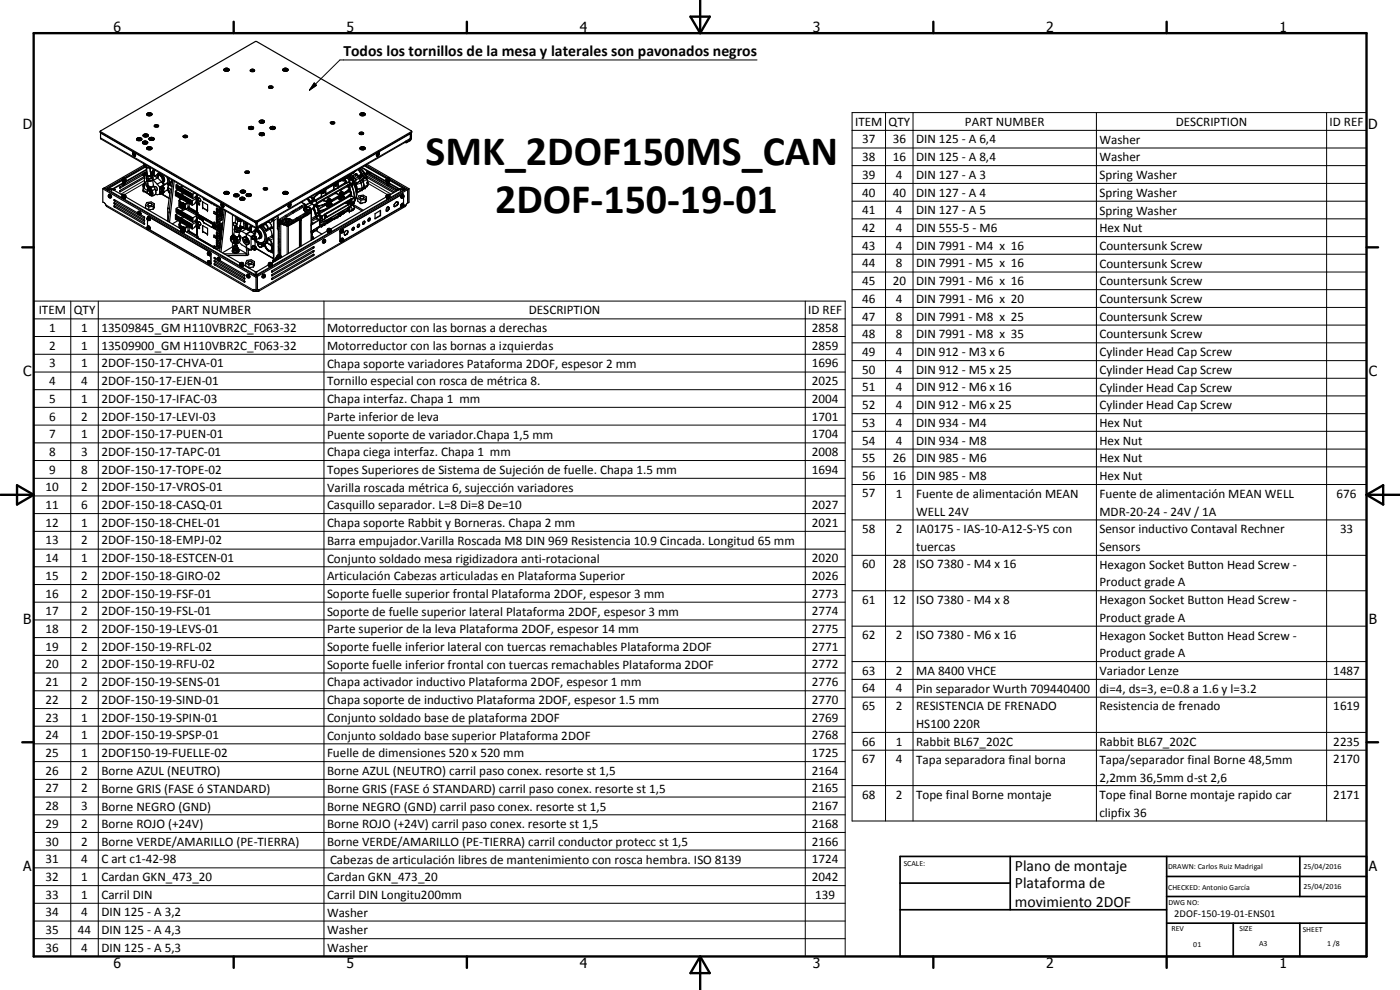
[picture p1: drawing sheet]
<svg xmlns="http://www.w3.org/2000/svg" width="420mm" height="297mm" viewBox="0 0 420 297" stroke-linecap="round" stroke-linejoin="round" font-family="sans-serif">
<defs><g id="words">
<g font-size="12.6">
<text x="127.7" y="49.6">SMK_2DOF150MS_CAN</text>
<text x="148.6" y="64">2DOF-150-19-01</text>
</g>
<g font-size="4.7">
<text x="103.1" y="16.8">Todos los tornillos de la mesa y laterales son pavonados negros</text>
<text x="304.6" y="261.2">Plano de montaje</text>
<text x="304.6" y="266.6">Plataforma de</text>
<text x="304.6" y="272">movimiento 2DOF</text>
</g>
<g font-size="4.2">
<text x="34" y="9.6">6</text>
<text x="104" y="9.6">5</text>
<text x="174" y="9.6">4</text>
<text x="244" y="9.6">3</text>
<text x="314" y="9.6">2</text>
<text x="384" y="9.6">1</text>
<text x="6.8" y="38.7">D</text>
<text x="410.6" y="38.7">D</text>
<text x="7" y="112.9">C</text>
<text x="410.8" y="112.9">C</text>
<text x="7" y="187.1">B</text>
<text x="410.8" y="187.1">B</text>
<text x="7" y="261.4">A</text>
<text x="410.8" y="261.4">A</text>
<text x="34" y="290.4">6</text>
<text x="104" y="290.4">5</text>
<text x="174" y="290.4">4</text>
<text x="244" y="290.4">3</text>
<text x="314" y="290.4">2</text>
<text x="384" y="290.4">1</text>
</g>
<g font-size="3.9">
<text x="256.7" y="37.7">ITEM</text>
<text x="266.6" y="37.8">QTY</text>
<text x="289.6" y="37.7">PART NUMBER</text>
<text x="352.9" y="37.8">DESCRIPTION</text>
<text x="399" y="37.7">ID REF</text>
<text x="258.8" y="43.1">37</text>
<text x="267.9" y="43.1">36</text>
<text x="274.9" y="43.1">DIN 125 - A 6,4</text>
<text x="329.9" y="43.1">Washer</text>
<text x="258.8" y="48.3">38</text>
<text x="258.8" y="53.7">39</text>
<text x="267.9" y="48.3">16</text>
<text x="268.9" y="53.7">4</text>
<text x="274.9" y="48.3">DIN 125 - A 8,4</text>
<text x="274.9" y="53.7">DIN 127 - A 3</text>
<text x="329.9" y="48.4">Washer</text>
<text x="329.9" y="53.8">Spring Washer</text>
<text x="258.8" y="59">40</text>
<text x="267.9" y="59">40</text>
<text x="274.9" y="59">DIN 127 - A 4</text>
<text x="329.9" y="59.1">Spring Washer</text>
<text x="258.8" y="64.3">41</text>
<text x="268.9" y="64.3">4</text>
<text x="274.9" y="64.3">DIN 127 - A 5</text>
<text x="329.9" y="64.4">Spring Washer</text>
<text x="258.8" y="69.6">42</text>
<text x="268.9" y="69.6">4</text>
<text x="274.9" y="69.6">DIN 555-5 - M6</text>
<text x="329.9" y="69.6">Hex Nut</text>
<text x="258.8" y="74.9">43</text>
<text x="268.9" y="74.9">4</text>
<text x="274.9" y="74.9">DIN 7991 - M4 x 16</text>
<text x="329.9" y="75">Countersunk Screw</text>
<text x="258.8" y="80.2">44</text>
<text x="268.9" y="80.2">8</text>
<text x="274.9" y="80.2">DIN 7991 - M5 x 16</text>
<text x="329.9" y="80.3">Countersunk Screw</text>
<text x="258.8" y="85.6">45</text>
<text x="267.9" y="85.6">20</text>
<text x="274.9" y="85.6">DIN 7991 - M6 x 16</text>
<text x="329.9" y="85.6">Countersunk Screw</text>
<text x="11.6" y="94.3">ITEM</text>
<text x="22.2" y="94.3">QTY</text>
<text x="51.4" y="94.3">PART NUMBER</text>
<text x="158.7" y="94.3">DESCRIPTION</text>
<text x="242.6" y="94.3">ID REF</text>
<text x="258.8" y="90.9">46</text>
<text x="268.9" y="90.8">4</text>
<text x="274.9" y="90.9">DIN 7991 - M6 x 20</text>
<text x="329.9" y="91">Countersunk Screw</text>
<text x="14.7" y="99.6">1</text>
<text x="24.4" y="99.6">1</text>
<text x="30.4" y="99.6">13509845_GM H110VBR2C_F063-32</text>
<text x="98.2" y="99.7">Motorreductor con las bornas a derechas</text>
<text x="243.7" y="99.6">2858</text>
<text x="258.8" y="96.2">47</text>
<text x="258.8" y="101.5">48</text>
<text x="268.9" y="96.2">8</text>
<text x="268.9" y="101.5">8</text>
<text x="274.9" y="96.2">DIN 7991 - M8 x 25</text>
<text x="274.9" y="101.5">DIN 7991 - M8 x 35</text>
<text x="329.9" y="96.3">Countersunk Screw</text>
<text x="329.9" y="101.6">Countersunk Screw</text>
<text x="14.7" y="104.9">2</text>
<text x="24.4" y="104.9">1</text>
<text x="30.4" y="104.9">13509900_GM H110VBR2C_F063-32</text>
<text x="98.2" y="105">Motorreductor con las bornas a izquierdas</text>
<text x="243.7" y="104.9">2859</text>
<text x="258.8" y="106.8">49</text>
<text x="268.9" y="106.8">4</text>
<text x="274.9" y="106.8">DIN 912 - M3 x 6</text>
<text x="329.9" y="106.9">Cylinder Head Cap Screw</text>
<text x="14.7" y="110.2">3</text>
<text x="24.4" y="110.2">1</text>
<text x="30.4" y="110.2">2DOF-150-17-CHVA-01</text>
<text x="98.2" y="110.3">Chapa soporte variadores Pataforma 2DOF, espesor 2 mm</text>
<text x="243.7" y="110.2">1696</text>
<text x="258.8" y="112.1">50</text>
<text x="268.9" y="112.1">4</text>
<text x="274.9" y="112.1">DIN 912 - M5 x 25</text>
<text x="329.9" y="112.2">Cylinder Head Cap Screw</text>
<text x="14.7" y="115.5">4</text>
<text x="24.4" y="115.5">4</text>
<text x="30.4" y="115.5">2DOF-150-17-EJEN-01</text>
<text x="98.2" y="115.7">Tornillo especial con rosca de métrica 8.</text>
<text x="243.7" y="115.5">2025</text>
<text x="258.8" y="117.4">51</text>
<text x="268.9" y="117.4">4</text>
<text x="274.9" y="117.4">DIN 912 - M6 x 16</text>
<text x="329.9" y="117.5">Cylinder Head Cap Screw</text>
<text x="14.7" y="120.9">5</text>
<text x="24.4" y="120.9">1</text>
<text x="30.4" y="120.9">2DOF-150-17-IFAC-03</text>
<text x="98.2" y="120.9">Chapa interfaz. Chapa 1 mm</text>
<text x="243.7" y="120.9">2004</text>
<text x="258.8" y="122.8">52</text>
<text x="268.9" y="122.7">4</text>
<text x="274.9" y="122.8">DIN 912 - M6 x 25</text>
<text x="329.9" y="122.9">Cylinder Head Cap Screw</text>
<text x="14.7" y="126.2">6</text>
<text x="14.7" y="131.5">7</text>
<text x="24.4" y="126.2">2</text>
<text x="24.4" y="131.5">1</text>
<text x="30.4" y="126.2">2DOF-150-17-LEVI-03</text>
<text x="30.4" y="131.5">2DOF-150-17-PUEN-01</text>
<text x="98.2" y="126.3">Parte inferior de leva</text>
<text x="98.2" y="131.6">Puente soporte de variador.Chapa 1,5 mm</text>
<text x="243.7" y="126.2">1701</text>
<text x="243.7" y="131.5">1704</text>
<text x="258.8" y="128.1">53</text>
<text x="268.9" y="128.1">4</text>
<text x="274.9" y="128.1">DIN 934 - M4</text>
<text x="329.9" y="128.1">Hex Nut</text>
<text x="14.7" y="136.8">8</text>
<text x="24.4" y="136.8">3</text>
<text x="30.4" y="136.8">2DOF-150-17-TAPC-01</text>
<text x="98.2" y="136.9">Chapa ciega interfaz. Chapa 1 mm</text>
<text x="243.7" y="136.8">2008</text>
<text x="258.8" y="133.4">54</text>
<text x="268.9" y="133.4">4</text>
<text x="274.9" y="133.4">DIN 934 - M8</text>
<text x="329.9" y="133.4">Hex Nut</text>
<text x="14.7" y="142.2">9</text>
<text x="24.4" y="142.2">8</text>
<text x="30.4" y="142.2">2DOF-150-17-TOPE-02</text>
<text x="98.2" y="142.2">Topes Superiores de Sistema de Sujeción de fuelle. Chapa 1.5 mm</text>
<text x="243.7" y="142.2">1694</text>
<text x="258.8" y="138.7">55</text>
<text x="267.9" y="138.7">26</text>
<text x="274.9" y="138.7">DIN 985 - M6</text>
<text x="329.9" y="138.7">Hex Nut</text>
<text x="13.7" y="147.4">10</text>
<text x="24.4" y="147.4">2</text>
<text x="30.4" y="147.4">2DOF-150-17-VROS-01</text>
<text x="98.2" y="147.5">Varilla roscada métrica 6, sujección variadores</text>
<text x="258.8" y="144">56</text>
<text x="258.8" y="149.3">57</text>
<text x="267.9" y="144">16</text>
<text x="268.9" y="149.3">1</text>
<text x="274.9" y="144">DIN 985 - M8</text>
<text x="274.9" y="149.4">Fuente de alimentación MEAN</text>
<text x="329.9" y="144">Hex Nut</text>
<text x="329.9" y="149.4">Fuente de alimentación MEAN WELL</text>
<text x="401.1" y="149.3">676</text>
<text x="13.7" y="152.7">11</text>
<text x="24.4" y="152.7">6</text>
<text x="30.4" y="152.7">2DOF-150-18-CASQ-01</text>
<text x="98.2" y="152.8">Casquillo separador. L=8 Di=8 De=10</text>
<text x="243.7" y="152.7">2027</text>
<text x="274.9" y="154.7">WELL 24V</text>
<text x="329.9" y="154.7">MDR-20-24 - 24V / 1A</text>
<text x="13.7" y="158">12</text>
<text x="24.4" y="158">1</text>
<text x="30.4" y="158">2DOF-150-18-CHEL-01</text>
<text x="98.2" y="158.1">Chapa soporte Rabbit y Borneras. Chapa 2 mm</text>
<text x="243.7" y="158">2021</text>
<text x="258.8" y="159.9">58</text>
<text x="268.9" y="159.9">2</text>
<text x="274.9" y="159.9">IA0175 - IAS-10-A12-S-Y5 con</text>
<text x="329.9" y="160">Sensor inductivo Contaval Rechner</text>
<text x="402.2" y="159.9">33</text>
<text x="13.7" y="163.4">13</text>
<text x="24.4" y="163.4">2</text>
<text x="30.4" y="163.4">2DOF-150-18-EMPJ-02</text>
<text x="98.2" y="163.4">Barra empujador.Varilla Roscada M8 DIN 969 Resistencia 10.9 Cincada. Longitud 65 mm</text>
<text x="274.9" y="165.3">tuercas</text>
<text x="329.9" y="165.4">Sensors</text>
<text x="13.7" y="168.7">14</text>
<text x="13.7" y="174">15</text>
<text x="24.4" y="168.7">1</text>
<text x="24.4" y="174">2</text>
<text x="30.4" y="168.7">2DOF-150-18-ESTCEN-01</text>
<text x="30.4" y="174">2DOF-150-18-GIRO-02</text>
<text x="98.2" y="168.8">Conjunto soldado mesa rigidizadora anti-rotacional</text>
<text x="243.7" y="168.7">2020</text>
<text x="243.7" y="174">2026</text>
<text x="258.8" y="170.6">60</text>
<text x="267.9" y="170.6">28</text>
<text x="274.9" y="170.6">ISO 7380 - M4 x 16</text>
<text x="329.9" y="170.6">Hexagon Socket Button Head Screw -</text>
<text x="13.7" y="179.3">16</text>
<text x="24.4" y="179.3">2</text>
<text x="30.4" y="179.3">2DOF-150-19-FSF-01</text>
<text x="98.2" y="174.1">Articulación Cabezas articuladas en Plataforma Superior</text>
<text x="98.2" y="179.4">Soporte fuelle superior frontal Plataforma 2DOF, espesor 3 mm</text>
<text x="243.7" y="179.3">2773</text>
<text x="329.9" y="175.9">Product grade A</text>
<text x="13.7" y="184.6">17</text>
<text x="24.4" y="184.6">2</text>
<text x="30.4" y="184.6">2DOF-150-19-FSL-01</text>
<text x="98.2" y="184.7">Soporte de fuelle superior lateral Plataforma 2DOF, espesor 3 mm</text>
<text x="243.7" y="184.6">2774</text>
<text x="258.8" y="181.2">61</text>
<text x="267.9" y="181.2">12</text>
<text x="274.9" y="181.2">ISO 7380 - M4 x 8</text>
<text x="329.9" y="181.3">Hexagon Socket Button Head Screw -</text>
<text x="13.7" y="189.9">18</text>
<text x="24.4" y="189.9">2</text>
<text x="30.4" y="189.9">2DOF-150-19-LEVS-01</text>
<text x="98.2" y="190">Parte superior de la leva Plataforma 2DOF, espesor 14 mm</text>
<text x="243.7" y="189.9">2775</text>
<text x="258.8" y="191.8">62</text>
<text x="268.9" y="191.8">2</text>
<text x="274.9" y="191.8">ISO 7380 - M6 x 16</text>
<text x="329.9" y="186.6">Product grade A</text>
<text x="329.9" y="191.9">Hexagon Socket Button Head Screw -</text>
<text x="13.7" y="195.2">19</text>
<text x="24.4" y="195.2">2</text>
<text x="30.4" y="195.2">2DOF-150-19-RFL-02</text>
<text x="98.2" y="195.3">Soporte fuelle inferior lateral con tuercas remachables Plataforma 2DOF</text>
<text x="243.7" y="195.2">2771</text>
<text x="329.9" y="197.2">Product grade A</text>
<text x="13.7" y="200.6">20</text>
<text x="24.4" y="200.6">2</text>
<text x="30.4" y="200.6">2DOF-150-19-RFU-02</text>
<text x="98.2" y="200.7">Soporte fuelle inferior frontal con tuercas remachables Plataforma 2DOF</text>
<text x="243.7" y="200.6">2772</text>
<text x="258.8" y="202.4">63</text>
<text x="268.9" y="202.4">2</text>
<text x="274.9" y="202.4">MA 8400 VHCE</text>
<text x="329.9" y="202.5">Variador Lenze</text>
<text x="400.1" y="202.4">1487</text>
<text x="13.7" y="205.9">21</text>
<text x="24.4" y="205.9">2</text>
<text x="30.4" y="205.9">2DOF-150-19-SENS-01</text>
<text x="98.2" y="206">Chapa activador inductivo Plataforma 2DOF, espesor 1 mm</text>
<text x="243.7" y="205.9">2776</text>
<text x="258.8" y="207.8">64</text>
<text x="268.9" y="207.8">4</text>
<text x="274.9" y="207.8">Pin separador Wurth 709440400</text>
<text x="329.9" y="207.8">di=4, ds=3, e=0.8 a 1.6 y l=3.2</text>
<text x="13.7" y="211.2">22</text>
<text x="24.4" y="211.2">2</text>
<text x="30.4" y="211.2">2DOF-150-19-SIND-01</text>
<text x="98.2" y="211.3">Chapa soporte de inductivo Plataforma 2DOF, espesor 1.5 mm</text>
<text x="243.7" y="211.2">2770</text>
<text x="258.8" y="213.1">65</text>
<text x="268.9" y="213.1">2</text>
<text x="274.9" y="213.1">RESISTENCIA DE FRENADO</text>
<text x="329.9" y="213.1">Resistencia de frenado</text>
<text x="400.1" y="213.1">1619</text>
<text x="13.7" y="216.5">23</text>
<text x="13.7" y="221.8">24</text>
<text x="24.4" y="216.5">1</text>
<text x="24.4" y="221.8">1</text>
<text x="30.4" y="216.5">2DOF-150-19-SPIN-01</text>
<text x="30.4" y="221.8">2DOF-150-19-SPSP-01</text>
<text x="98.2" y="216.6">Conjunto soldado base de plataforma 2DOF</text>
<text x="98.2" y="221.9">Conjunto soldado base superior Plataforma 2DOF</text>
<text x="243.7" y="216.5">2769</text>
<text x="243.7" y="221.8">2768</text>
<text x="274.9" y="218.4">HS100 220R</text>
<text x="13.7" y="227.1">25</text>
<text x="24.4" y="227.1">1</text>
<text x="30.4" y="227.1">2DOF150-19-FUELLE-02</text>
<text x="98.2" y="227.2">Fuelle de dimensiones 520 x 520 mm</text>
<text x="243.7" y="227.1">1725</text>
<text x="258.8" y="223.7">66</text>
<text x="268.9" y="223.7">1</text>
<text x="274.9" y="223.8">Rabbit BL67_202C</text>
<text x="329.9" y="223.8">Rabbit BL67_202C</text>
<text x="400.1" y="223.7">2235</text>
<text x="13.7" y="232.5">26</text>
<text x="24.4" y="232.5">2</text>
<text x="30.4" y="232.5">Borne AZUL (NEUTRO)</text>
<text x="98.2" y="232.5">Borne AZUL (NEUTRO) carril paso conex. resorte st 1,5</text>
<text x="243.7" y="232.5">2164</text>
<text x="258.8" y="229">67</text>
<text x="268.9" y="229">4</text>
<text x="274.9" y="229.1">Tapa separadora final borna</text>
<text x="329.9" y="229.2">Tapa/separador final Borne 48,5mm</text>
<text x="400.1" y="229">2170</text>
<text x="13.7" y="237.7">27</text>
<text x="24.4" y="237.7">2</text>
<text x="30.4" y="237.9">Borne GRIS (FASE ó STANDARD)</text>
<text x="98.2" y="237.9">Borne GRIS (FASE ó STANDARD) carril paso conex. resorte st 1,5</text>
<text x="243.7" y="237.7">2165</text>
<text x="258.8" y="239.6">68</text>
<text x="268.9" y="239.6">2</text>
<text x="274.9" y="239.7">Tope final Borne montaje</text>
<text x="329.9" y="234.5">2,2mm 36,5mm d-st 2,6</text>
<text x="329.9" y="239.7">Tope final Borne montaje rapido car</text>
<text x="400.1" y="239.6">2171</text>
<text x="13.7" y="243.1">28</text>
<text x="24.4" y="243.1">3</text>
<text x="30.4" y="243.2">Borne NEGRO (GND)</text>
<text x="98.2" y="243.2">Borne NEGRO (GND) carril paso conex. resorte st 1,5</text>
<text x="243.7" y="243.1">2167</text>
<text x="329.9" y="245">clipfix 36</text>
<text x="13.7" y="248.4">29</text>
<text x="24.4" y="248.4">2</text>
<text x="30.4" y="248.5">Borne ROJO (+24V)</text>
<text x="98.2" y="248.5">Borne ROJO (+24V) carril paso conex. resorte st 1,5</text>
<text x="243.7" y="248.4">2168</text>
<text x="13.7" y="253.7">30</text>
<text x="24.4" y="253.7">2</text>
<text x="30.4" y="253.9">Borne VERDE/AMARILLO (PE-TIERRA)</text>
<text x="98.2" y="253.9">Borne VERDE/AMARILLO (PE-TIERRA) carril conductor protecc st 1,5</text>
<text x="243.7" y="253.7">2166</text>
<text x="13.7" y="259">31</text>
<text x="24.4" y="259">4</text>
<text x="30.4" y="259">C art c1-42-98</text>
<text x="99" y="259.1">Cabezas de articulación libres de mantenimiento con rosca hembra. ISO 8139</text>
<text x="243.7" y="259">1724</text>
<text x="13.7" y="264.3">32</text>
<text x="13.7" y="269.7">33</text>
<text x="24.4" y="264.3">1</text>
<text x="24.4" y="269.6">1</text>
<text x="30.4" y="264.4">Cardan GKN_473_20</text>
<text x="30.4" y="269.7">Carril DIN</text>
<text x="98.2" y="264.4">Cardan GKN_473_20</text>
<text x="98.2" y="269.7">Carril DIN Longitu200mm</text>
<text x="243.7" y="264.3">2042</text>
<text x="244.7" y="269.7">139</text>
<text x="13.7" y="275">34</text>
<text x="24.4" y="275">4</text>
<text x="30.4" y="275">DIN 125 - A 3,2</text>
<text x="98.2" y="275">Washer</text>
<text x="13.7" y="280.3">35</text>
<text x="23.4" y="280.3">44</text>
<text x="30.4" y="280.3">DIN 125 - A 4,3</text>
<text x="98.2" y="280.3">Washer</text>
<text x="13.7" y="285.6">36</text>
<text x="24.4" y="285.6">4</text>
<text x="30.4" y="285.6">DIN 125 - A 5,3</text>
<text x="98.2" y="285.7">Washer</text>
</g>
<text font-size="3.1" x="352.4" y="275.2">2DOF-150-19-01-ENS01</text>
<g font-size="2.4">
<text x="271.2" y="259.7">SCALE:</text>
<text x="350.6" y="260.8">DRAWN: Carlos Ruiz Madrigal</text>
<text x="391.2" y="260.6">25/04/2016</text>
<text x="350.6" y="267.1">CHECKED: Antonio García</text>
<text x="391.2" y="266.7">25/04/2016</text>
<text x="350.6" y="271.4">DWG NO:</text>
<text x="351.6" y="279.3">REV</text>
<text x="372" y="279.4">SIZE</text>
<text x="391" y="279.6">SHEET</text>
<text x="358.1" y="284.1">01</text>
<text x="377.9" y="283.8">A3</text>
<text x="398.3" y="283.8">1 /8</text>
</g>
</g></defs>
<g fill="none" stroke="#000" stroke-width=".3">
<path d="M227.2 18h-125.2l-9.1 9.1M30.2 39.5v.3M94.3 24.9l.7 .7-2.1 1.5zM123.5 39.5v.3M255.7 33.8h154.4v212.5h-154.4zM255.7 39.1h154.4M265.8 33.8v212.5M274 33.8v212.5M329 33.8v212.5M398.1 33.8v212.5M30.2 41.4l46.6 26.9 .3-.2 .3 .2v.3M30.5 40h-.1"/>
<path d="M32.1 56.8h.3M32.4 56.9l44.2 25.5M32.6 58.8h.1M32.7 58.5a.59 .59 0 0 1 .4 .8M33.3 56.8v.1M33.8 56.6v.2M34 56.6v.1M35.9 57.4l.2 .1M35.9 56.3l.2 .1M36.7 53.8a.55 .55 0 0 0 1 0M36.7 58.7a.51 .51 0 0 0 .5 .3 .51 .51 0 0 0 .5-.3M36.7 54.1l-4.3 2.5"/>
<path d="M37 58.4l.4 .1-.2 .1zM37 53.5l.2-.1 .2 .2zM43 55.9l.3 .2M43 55.9h.1M43 57.2l.1 .2M43 57.3h.1M43 55.9v1.4M43 57.3l1.9 1M43.1 55.8l-.1 .1M43.2 55l-5.7 3.4M43.2 55.1l-.2 .3 .1 .5M43.3 54.1l-7 4.2"/>
<path d="M43.3 55l-.1 .1M43.6 50.2l-6 3.4M43.6 51.9l-.6 .4 .1 .5M44.3 52.6l.2 .1M44.6 56.9l.1-.2a1.02 1.02 0 0 1 .7 1.6l-.1-.1M44.9 58.3h.1M44.9 58.3v.1M45.3 52.5l-.2 .2M45.7 51.8h.1M45.7 51.8h-.3l-.1 .4M45.7 51.6v.2M45.7 51.6h.1"/>
<path d="M45.7 51.6h-.2M45.8 51.6h-.1M46 55.7l-1 .4M46.1 50.8l-.3 1.1 .1 .8M46.1 55.8l-.9 .5M46.6 56.8l-1 .3M47.3 52.5l.4-.2 .6 .3M47.5 52.4h.2M47.5 52.8v.3M47.6 52.4l.9 .6M47.7 52.4l.6 .2M47.7 52.4l-.3 .1 .2-.1"/>
<path d="M47.9 58l.1 .1M47.9 56.4h.1M48.1 56.1h.1M48.3 52.6l.4 .7M48.3 58.1l2.4 1.4M48.3 52.6a1.41 1.41 0 0 1 .4 2M48.4 58l2.3 1.4M48.5 53l.3 1.1M48.7 54.6h-.2M48.7 53.2l.2 .7-.2 .6M48.8 54.4l-.1 .1M48.8 53.5v.9"/>
<path d="M48.8 56.9h.1M48.8 57.9h.1M48.8 54.2v.2M48.9 56.5l.2-.2a.29 .29 0 0 1 .1 .4 .29 .29 0 0 1-.4 .1zM49.1 57.4l-.3 .4M49.1 57.4h.1M49.2 56.3l-.3 .1-.1 .5M49.2 57.4l-.1 .4h-.3M49.2 57.3l-.4 .2v.4M50.1 55h.1M50.3 56.9h.1M50.4 56.9l.6 1.1"/>
<path d="M50.4 55.4v1M50.4 56.9v.2M50.4 56.6h.1M50.4 56.4v.5M50.4 53.3l.3 1.1-.1 .9M50.6 55.4v1M50.7 53.5l.1 1.9M51.2 54.9h.1M51.2 54.9l-.2 .6M51.3 55.2l-.1 .4M51.4 54.5h.1M51.4 54.5v.1"/>
<path d="M51.4 54.5l-.2 .4M58.9 59.8v.5M61.2 59.7h.1M92.2 59.7l.8 1M92.4 59.6l.7 .9M93.2 59.1l.9 1M93.3 59l.3 .4M93.4 59h.1M93.4 59l.7 .7M93.6 59.4l.3 .3M93.7 60l.2 .1M93.7 60h.2"/>
<path d="M93.7 60l-.6 .3M93.9 59.7h.1M93.9 59.7l.2 .4M94.1 59.6l.2 .5M94.1 59.4l.2 .1M94.3 59.6h.1M94.3 59.1l.1 .1M94.3 59.5v.6M94.4 59.2l-.1 .3M94.9 58.5l.2 .1M95.1 58.6l-.7 .6M95.5 57.8h.1"/>
<path d="M95.5 57.8l.1 .2M95.5 57.8l-2.1 1.2M95.5 57.7l.2 .4M95.7 58h.1M95.7 58.1l-.6 .5M95.9 57.6h.1M95.9 57.6l.2 .1M96 57.4l.3 .2M96.2 57.4h.6M96.3 57.6h.1M96.3 57.6l.1 .1M96.3 57.5l.2 .1"/>
<path d="M96.3 57.4v.2M96.3 57.3h.1M96.3 57.4h.2M96.4 57.6l.2 1.5M96.4 57.7h.1M96.4 57.2v.1M96.4 57.7l-.7 .4M96.5 57.7h.1M96.5 59.1h.1M96.5 59h.1M96.5 59.1l-1.9 1.1M96.5 59l-2.1 1.1"/>
<path d="M96.5 57.5v1.6M96.5 57.6l-.1 .1M96.5 57.4l.1 1.7M96.5 57.4v.1M96.6 57.2h.1M96.6 57.2l.2 .1M96.6 57.2l-.3 .2M96.8 57.3h.1M96.8 57v.3M96.8 57.3l.3 .2-.3-.2M96.8 57.3l-.3 .1M96.8 57.3v.1"/>
<path d="M96.8 57.8h.1M96.8 57.4v.4M96.9 56.9l.2 .2M97 57.7h.1M97 57.8h-.1M97 60l.1 .1M97 60l-1.8 1.1M97 60h.1M97 56.9l.1 .1M97.1 57.7h.1M97.1 59.9h.1M97.1 60h.1"/>
<path d="M97.1 57.7l-.1 .1M97.1 59.9l-.1 .1M97.1 59.9l1.3 .8M97.1 59.9v.1M97.1 57.5h.1M97.1 57.5v.2M97.1 57.4h.1M97.1 56.8l.3 .1M97.1 57.9v.1M97.1 57.4v.1M97.1 57.4l.3 .1M97.2 56.9l-.1 .5"/>
<path d="M97.4 57.5h.1M97.4 57.5l-.5 .5M97.4 57v.5M97.4 56.9v.6M97.4 56.9v.1M97.4 56.7h.1M97.4 57.5l-.3 .5-.3-.2M97.5 56.7l-.3 .2M97.5 56.7l.2 .1M97.7 56.8h.1M97.7 56.8v.1M97.7 56.9h-.5"/>
<path d="M97.7 56.9v1.4M97.7 56.8l-.3 .1M97.7 56.9h.1M97.7 58.3l-1.2 .8M97.7 58.3l.1 .1M97.8 58.3h.1M97.8 58.4l-1.2 .7M97.8 58.3h-.1M98.2 59.2l-1.1 .7M98.2 59.2h.1M98.3 59.2l-1.2 .7M98.3 59.2l1.2 .8"/>
<path d="M98.3 59.2h.1M98.4 59.2l.1 .1M98.4 59.3h.1M98.5 59.3l1 .6M98.7 60l-.5 .2M98.8 60l.5 .2M98.8 60v1.1M98.8 59.9h-.4l-.3 .2 .1 .1M98.8 59.9l-.1 .1M98.8 59.9l.5 .3M99.2 55.6h.1M99.2 55.6l-2.1 1.2"/>
<path d="M99.2 55.6l.1 .2M99.3 55.6l.1 .2M99.5 60h.1M99.5 60l-.2 .2M99.5 60l.1 .1M99.6 55.4h.1M99.6 55.4l.2 .1M99.8 55.3l.2 .1M99.9 55.2l.1 .1M100 55.4l.1 .1M100 55.4h.1M100 55.3h.1"/>
<path d="M100 55.2h.1M100 55.3v.1M100 55.2v.1M100 55.3l.2 .1M100 55.2l.2 .1M100.1 55.1l-.1 .1M100.1 55.5h.1M100.1 56.8v.1M100.1 55.5l-2.4 1.4 .1 1.3M100.1 55.5v1.3M100.1 56.8l-2.3 1.4v.2M100.1 56.8h.1"/>
<path d="M100.1 56.9h.2M100.1 56.9l-2.3 1.4M100.1 55.1v.1M100.1 55.4l.1 .1M100.2 55.5h.1M100.2 56.8v.1M100.2 55.3v1.5M100.2 55.3l.1 1.6M100.2 56.9h.1M100.2 56.9h-.1M100.3 55v.1M100.3 55h.1"/>
<path d="M100.3 55l.2 .2M100.3 55l-.3 .2M100.4 54.9v.2M100.4 55.1l.1 .1M100.5 55.1h.1M100.5 55.2h.1M100.5 55.1l.3 .2M100.5 54.9v.3M100.5 55.2l-.3 .1M100.5 55.2l-.3 .2M100.5 55.2l.3 .2M100.5 55.2l.1 .5"/>
<path d="M100.6 54.8l.3 .1M100.7 55.6h.1M100.7 57.9h.1M100.7 55.6l-.1 .1M100.7 57.9l.1 .1M100.7 57.9l-2.3 1.3M100.7 54.8l.2 .1M100.7 57.8h.1M100.7 55.5h.1M100.7 57.8v.1M100.8 57.9h.1M100.8 58l-2.3 1.3"/>
<path d="M100.8 58l1.1 .6M100.8 55.5l-.1 .1M100.8 57.8l1.3 .7M100.8 57.9l1.1 .6M100.8 57.8v.2M100.8 54.7h.1M100.9 55.3h.1M100.9 55.4h.1M100.9 55.2h.1M100.9 55.2l.2 .2M100.9 55.2l-.1 .3M100.9 54.8l.1 .1"/>
<path d="M100.9 54.7v.5M100.9 54.7h.1M100.9 54.7l.2 .1M100.9 54.7v.1M101 54.9v.6l-.3 .3M101 54.9h.2M101.1 55.4h.1M101.1 55.4l-.2 .5-.3-.2M101.1 54.9h.1M101.1 54.8v.1M101.1 54.8l-.1 .1M101.2 54.9l-.1 .5"/>
<path d="M101.2 54.5h.1M101.2 54.5l.2 .2M101.2 54.5l-.3 .2M101.2 59.1l.1 .3M101.3 59.4l-2.3 1.3M101.3 59.1l.1 .3M101.3 59.4l.1 .1M101.3 59.4h.1M101.4 54.7h.1M101.4 54.7l-.3 .1M101.4 59.4h.1M101.4 59.4v.1"/>
<path d="M101.4 59.4l.4 .2M101.4 59.5l-2.1 1.2M101.4 59.5l.4 .2M101.4 54.8l.1 1.5-1.2 .6M101.4 54.7l.1 1.5M101.4 54.7l-.2 .2M101.5 56.2h.1M101.5 56h.1M101.5 56.2l-1.3 .7M101.5 56.1h.1M101.5 56.1v.1M101.7 59.1l.1 .6"/>
<path d="M101.7 58.8v.3M101.7 59.1h.1M101.8 59.7h.1M101.8 59.7l.3 .1M101.8 59.6h.1M101.8 59.4h.1M101.8 59.6l.3 .1M101.8 59.4l.3 .3M101.9 59.4h.1M101.9 58.6h.1M101.9 59.4h-.1M101.9 58.6v.2"/>
<path d="M101.9 59.1v.2M101.9 58.6l-2.4 1.4M101.9 59.1h-.1M101.9 58.7h.1M101.9 58.5h.1M101.9 58l.5-.2 .5 .3M101.9 58.5v.1M101.9 58.8v.3M101.9 58.8h.1M101.9 58.5l.1 .1M101.9 59.3h.1M102 59.3l-.1 .1"/>
<path d="M102 54.3l.1 .1M102 57.1h.1M102 58.8h.1M102 59.3l.4 .5M102 58.1l.4 .3M102 59.1h.1M102 57.1l-1.3 .7M102 59.1l.1 .1M102 59.1h-.1M102 57.1l1.2 .8M102.1 59.2h.1M102.1 58.8h.1"/>
<path d="M102.1 58.5h.1M102.1 59.8h.1M102.1 58.5l-.1 .6M102.1 59.1v.1M102.1 59.7v.1M102.1 59.8l.3 .1M102.1 59.1h.1M102.1 59.7l.3 .1M102.1 58.5l.2 .3M102.1 58.6h-.2M102.1 58.1h-.1M102.1 54.4l-.7 .4"/>
<path d="M102.1 59.2l-.1 .1M102.1 58h.1M102.1 57.1h.1M102.1 57.1l1.1 .7 .6-.4M102.2 59.1l-.1 .1M102.2 59.1h.1M102.2 59.1v.1M102.2 58h.1M102.2 59.2h.1M102.2 58l.2 .1M102.2 59.2l.4 .5M102.2 59.2h-.1"/>
<path d="M102.2 58l-.1 .1M102.3 58.8l.3 .4M102.3 58.8h.1M102.4 58.7l.3 .2M102.4 58.4l-.3 .1M102.4 58.4h.1M102.4 59.8v.1M102.4 58.7h.1M102.4 58.7l.4 .1M102.4 58.8h.1M102.4 58.1v.6M102.4 58.7l-.3 .1"/>
<path d="M102.4 58.5l-.3 .1M102.4 59h.1M102.4 58.1h.1M102.4 58.5h.1M102.4 58.1l.5 .2 .4-.1M102.4 58.5l.4 .3M102.4 59l-.2 .1M102.4 58.8v.2M102.4 58.5l.3 .3M102.4 59l.2 .1M102.5 59h-.1M102.5 59h.1"/>
<path d="M102.5 59.6h.1M102.5 59.6l.1 .1M102.5 57.8v.3M102.5 58.7v.3M102.5 57.8h-.5v.3M102.5 57.8l.4 .2M102.6 53.7h.1M102.6 59.7h.1M102.6 59.7l-.2 .2M102.6 53.7l-1.7 1M102.6 53.7l.2 .3M102.6 59.7l-.2 .1"/>
<path d="M102.6 59.1h.1M102.6 59.2h.1M102.6 59.2l.3 .2M102.6 59.2l-.2 .2M102.7 54h.1M102.7 54l.1 .1M102.7 59.1l-.1 .1M102.7 59.1l.3 .2M102.7 53.6l.3 .3M102.7 58.9l.3 .4M102.8 58.7l-.1 .1M102.8 54.1l-.7 .3"/>
<path d="M102.8 58.3v.5M102.8 58.8h.1M102.8 58.8l-.1 .1M102.8 58.8l.4 .6M102.9 53.5l.3 .4M102.9 58.7v.1M102.9 58.1v.7M102.9 58.7l-.2 .1M102.9 54.1h.1M102.9 58h.1M102.9 58v.1M102.9 59.4h.3"/>
<path d="M103 58.5h.1M103 59.3l-.1 .1M103 58.5h-.2M103 58v.1M103 59.3l.2 .1M103 58.7h.1M103 58.1v.6M103 58.7l.4 .6M103 58.7l-.1 .1M103.1 58.7h.1M103.2 54.1h.1M103.2 59.4h.1"/>
<path d="M103.2 57.9h.1M103.2 57.9l-.3 .1M103.3 58.2h.1M103.3 58l-.4 .1M103.3 57.9v.3M103.3 54h.1M103.3 59.1h.1M103.4 59.1h.1M103.4 59.1v.1M103.4 53.9h.1M103.4 59.3h.1M103.4 59.3l-.2 .1"/>
<path d="M103.4 59.2h.1M103.4 59.1v.2M103.4 53.9l.1 .1M103.4 59.2v.1M103.5 54l.1 .1M103.5 54l-.7 .1M103.5 54.9l-2 1.1M103.5 54.9l.2 .3M103.6 54.8l-.1 .1M103.6 54.1l.1 .5M103.6 54.8h.1M103.6 54.1h.1"/>
<path d="M103.7 54.7h.1M103.7 54.2l.1 .5M103.7 54.7l-.1 .1M103.7 54.4v.3M103.7 54.6v.1M103.7 54.8v.1M103.7 54.9l-2.2 1.2M103.7 54.9l.1 .2M103.8 53l.2 .2M103.8 54.7l.2 .3M103.8 54.7l-.1 .2M103.8 53h.1"/>
<path d="M103.8 53l-.6 .4M103.8 57.4l.1 .1M103.9 57.5v.1M103.9 57.6h.1M104 55.7l.1 .2M104 53.2l.2 .1M104.1 53.2h.1M104.1 55.9l-2 1.2M104.1 55.9h.1M104.1 53.3h.1M104.1 55.9l.1 .1M104.2 53.3h.1"/>
<path d="M104.2 56l-2.1 1.1M104.2 55.6l.1 .2M104.2 56h.2M104.3 53.1l-.2 .1M104.3 53.1h.1M104.3 53.1l.2 .1M104.3 53.3l-.7 .3M104.3 55.5l.2 .4M104.3 58.9l-6.4 3.6M104.3 55.8l-.1 .2M104.3 58.9v.2M104.3 55.8l.2 .1"/>
<path d="M104.3 55.8l-.1 .1M104.3 53.2h.1M104.3 53.1l-.2 .2M104.3 53.2l-.1 .1M104.3 53.2v.1M104.4 53.2h.1M104.4 53.1h.1M104.4 57l-.6 .4M104.4 56h.2M104.4 57h.1M104.5 55.9h.1M104.5 52.6l.4 .5"/>
<path d="M104.5 55.9l-.1 .1M104.5 57v.1M104.5 55.9l.3 .3M104.5 56l.3 .3M104.6 56.9h.1M104.6 57l.1 .4M104.6 52.5l1 1.3M104.7 56.7h.1M104.7 52.5l.2 .2M104.7 57.4l-1.7 .9M104.7 56.9l.2 .6M104.7 57.4l.1 .1"/>
<path d="M104.8 56.6h.1M104.8 56.3h.1M104.8 57.5l-1.8 1M104.8 56.8l.3 .6M104.8 56.5l-.4 .5M104.8 56.3l.1 .1M104.8 58.4l.2 .3M104.8 56.5l.1 .1M104.9 53.1h.1M104.9 52.3l.1 .2M104.9 56.4l-.1 .1M104.9 53.1l-.7 .4"/>
<path d="M104.9 53.1l-.5 .1M104.9 56.4h.1M105 53.1l.9 1.6M105 53.1l-.7 .4M105 58.7l-9.1 5.3M105 58.7l.1 .1M105 52.5l.8 1.3M105 52.5h.1M105.1 57.4h.1M105.1 57.5h.1M105.1 57.5h-.3M105.1 57.4l.2 .3"/>
<path d="M105.1 57.4h-.4M105.1 57.5l.2 .2M105.1 57.4v.1M105.1 58.8h.1M105.1 58.8l-9.1 5.3M105.1 58.3l.1 .5M105.2 57.5v.1M105.2 52.5l.9 1.3M105.3 59.9h.1M105.3 58.2v.6M105.3 59.9v.9M105.3 57.7l.1 .2"/>
<path d="M105.3 57.7h.1M105.4 59.7h.1M105.4 59.7h.2v1.3M105.4 57.9l-1.1 1M105.4 59.7l-.1 .2M105.4 57.9v.1M105.4 59.7l-.9 .5M105.4 52.4l.8 1.2M105.4 58.7h-.4M105.5 58.8h-.4M105.6 55.5h.1M105.6 55.6h.1"/>
<path d="M105.6 51.9l-.6 .6M105.6 55.4v.5M105.6 55.9h.1M105.6 55.9l.5 1.5 .2 1.9M105.6 55.9l-.7 .4M105.6 55.4l-.7 .4M105.6 55.3v.1M105.6 55.3v.2M105.6 55.4h.1M105.7 55.2l.1 .2M105.7 55.2h.1M105.7 55.2l.1 .3"/>
<path d="M105.8 55.5h.1M105.8 55.4h.1M105.8 55.4v.1M105.8 55.5l-.2 .1M105.8 55.4l-.2 .1M105.9 52.7h.1M105.9 54.7v.1M105.9 54.7h.1M105.9 54.7l-.6 .4M105.9 54.8l-.2 .4M105.9 54.8l-.6 .4M106 51.7v.1"/>
<path d="M106 54.8a7.7 7.7 0 0 1 .9 4.5M106.2 54.7l.4 1M106.2 54.5l.5 .7M106.2 59.3l-.7 .4M106.3 59.4l-1 .5M106.4 54.3l.5 .8M106.6 55.3l.2 .4M106.6 55.7a4.9 4.9 0 0 1-.4 4.9M106.6 55.7h.1M106.6 54.2l.5 .8M106.8 55.4h.1M106.8 51.2l-.7 .6"/>
<path d="M106.8 52.1h.1M106.8 55.8l.2 .2M106.9 55.1l-.1 .1M106.9 55.1v.3M106.9 52.1h.1M106.9 55.4l.3 1.3M107 56.9l.1 .1M107.1 57h.1M107.2 56.7l-.2 .4M107.2 56.7h-.2M107.6 53l.2 .4M107.6 51h.1"/>
<path d="M107.8 50.7l1.7 2.6M108 50.5l1.3 1.5M108.2 54.4l-.1 .1M108.2 52.6v.1M108.5 52.4h.1M108.5 57l-1.5 .5M108.7 56.6l-1.5 .4M109.1 53.2l-.1 .1M109.3 56.3l-.6 .4M109.3 56h.1M109.3 56l-.6 .4-1.5 .3M109.4 49.8l6.6 3.8"/>
<path d="M109.5 53.3v.1M109.5 52.5l.6 1.3M109.7 56.4h.1M109.7 56.4l-.3 .2M109.7 56.4l-1.1 .6M109.7 56.3v.1M110.1 53.8l-1.7 1.1-1.5 .5M110.1 53.8l.2 .9M110.2 55.8h.1M110.2 51.3l-.1 .1M110.2 53.7l-.1 .1M110.2 54.8l.1 .6"/>
<path d="M110.2 54.8l.2-.1-.2 .2M110.2 55.8l-.5 .6M110.3 54.1l7.1 4.2M110.3 54.9l5.9 3.5M110.3 55.7h.1M110.3 54.7l-.1 .1M110.3 55.7l-1 .6M110.3 54.8h.1M110.3 55.4l-.2 .5 .2-.1M110.3 55.4h.1M110.3 55.4l-.9 .6M110.4 54.7h-.1"/>
<path d="M110.4 54.7h.1M110.4 52.1l-.3 .1M110.4 53l-.3 .2M116 53.8l.4 .2 .5-.2M116 58.7a.51 .51 0 0 0 .4 .3 .51 .51 0 0 0 .5-.3M116.2 58.4l.3-.1 .2 .2-.3 .1zM116.2 53.5l.3-.1 .2 .2zM116.9 54.1l4.3 2.5M119.7 56.6v.1M119.8 56.6v.2M120.3 56.8v.1M120.7 58.3h.1"/>
<path d="M120.9 59l.3-.1-.3 .4zM121.1 58.8h.1M121.1 58.5l-.5 .4v.5M121.2 56.8h.3M121.2 56.9l-44.2 25.5M121.6 42.7h.1M121.7 42.4l-43.1 24.9M122.2 42.4v.3M122.7 41.8l.3 .2v.3M122.8 40.2l.1 .1M123.5 40.2l-.3 .2M123.5 41.4h-.4"/>
<path d="M255.7 55h154.4M255.7 44.4h154.4M255.7 49.7h154.4M31.7 61.5l12.7 7.2M34.7 62l-.3 .1M34.7 61l-.3 .3M34.7 60.1l-.3 .2M41.5 63.6a.56 .56 0 0 1 .5 .8M43.4 67.2l-.1 .1M43.4 66.3h-.1M43.4 65.3l-.1 .1M44.2 68.3v.1"/>
<path d="M44.2 65.6l.3 .1-.1 .3zM44.2 68.2l.3 .2-.1 .3zM44.3 65.3a.51 .51 0 0 1 .5 .3 .51 .51 0 0 1-.1 .5M44.3 67.9a.57 .57 0 0 1 .4 .9M44.5 68.8l17.9 10.4M44.7 65l-.1 .1M54 61.7h.1M54 61.2v.3M54 68.3v.2M54 60.6v.4M54 61.6v.4M54 67.7v.4"/>
<path d="M54 60.7h.1M54 67.8h.1M54.1 60.5v.1M54.1 61v.1M54.1 61.5v.1M54.1 62v.1M54.1 67.6v.1M54.1 68.1v.1M54.1 60.6v1.5M54.1 67.7v.9M54.2 60.6h.1M54.2 67.7h.1"/>
<path d="M54.4 68.9a.51 .51 0 0 0 .5 .3 .51 .51 0 0 0 .4-.3M54.6 61v.3M54.6 61.5v.4M54.6 62v.4M54.6 68.1v.4M54.7 68.6l.4 .1-.3 .1zM54.7 68.1v.4M54.7 61v.4M54.7 61.5v.4M54.7 62v.4M54.8 61h.1M54.8 62h.1"/>
<path d="M54.8 68.1h.1M54.8 61v1M54.8 62.1v.4M54.8 68.1v.4M54.8 62.5h.1M54.9 68.5h.1M54.9 68.1l-.1 .4M55.3 61.3l-.1 .1M55.3 62.4h-.1M55.3 61.8l-.1 .1M55.3 68.5h-.1M55.4 62.7h.1"/>
<path d="M55.4 62.7v.2M55.5 62.6h.1M55.6 62.1h-.1M55.6 61.6h-.1M55.6 69.2h-.1M55.6 68.7h-.1M56.8 61.1v.9M56.8 68.2v.9M58.9 66.9v.5M59.8 60.4v.1M59.8 67.5v.1M60.8 60.6h.1"/>
<path d="M60.8 69.4h.1M60.8 67.7h.1M60.8 62.3h.1M60.9 69.5h.1M60.9 62.4h.1M61.2 66.8h.1M62.3 70.3h.1M62.3 63.2h.1M62.3 78.8l.2-.1 .1 .4zM62.3 76.1l.3 .2v.2l-.3-.2zM62.4 75.8l.5 .3v.5M62.4 78.4l.4 .2 .1 .6"/>
<path d="M62.6 79.2l13.3 7.8M62.6 79.1v.1M63 75.6h-.1M63.3 76.2h.1M63.5 61.1h.1M63.5 68.2h.1M64 67.7h.3l.1 .8M64.3 68.1l-.3 .1M64.3 67.7l.2 .7M64.4 61.3l-.2 .2M64.4 68.5l1 .5M64.4 68.5l-.2 .1"/>
<path d="M64.5 68.4l-.1 .1M64.5 68.4h.1M64.5 68.4l.9 .5M64.8 77.5l-.3 .2M64.8 78.4l-.3 .2M64.8 79.3l-.3 .2M64.8 68.3h-.1M65.3 77.7l.3 .3h-.2zM65.4 77.4a.51 .51 0 0 1 .4 .2 .51 .51 0 0 1 0 .6M65.4 68.1h.1M65.6 78v.1M66.1 62.4v.4"/>
<path d="M66.1 63.5v1.1M66.1 69v.9M66.1 70.7v1M66.3 62.7v.2M66.3 63.4v.3M66.3 64.1v.3M66.3 69v.3M66.3 69.8v.3M66.3 70.5v.3M66.3 71.2v.3M66.4 64.6h.1M66.4 68.3h.1"/>
<path d="M66.5 64.5l-.1 .1M66.7 68.1l-.3 .2M69.7 71.5a.8 .8 0 0 1 1 .2 .8 .8 0 0 1-.1 1.1l-.3-.1M69.8 64.5v6l-.3 .4M69.8 72.8v1.3M70.1 70.4v.2M70.1 70.4l.1 .2M70.2 70.3l-.1 .1M70.2 74.4l.3 .3h.5l.2-.3M70.4 66.8h.1M70.6 65v1.8M70.6 73.2v.4"/>
<path d="M71 67.9a.52 .52 0 0 0 .4 .4 .52 .52 0 0 0 .6-.2M71.7 70.7l-.8 .4M71.7 70.7l-.2 .3-.4 .2M72 71.5l-.6 .6M72.1 79.1v.1M72.1 79.2l.4 .2 .5-.2M72.3 78.9v.1M72.3 78.8l.5 .2h-.3zM72.8 68.1h.1M73 79.1v.1M73.1 68.5v.1M73.6 67.1h.1"/>
<path d="M73.6 67h.1M73.6 67.1l.2 .1M73.6 67.5l.1 .1M73.6 67.8h.1M73.6 67.8l.2 .2M73.7 67.6h.1M73.7 68.3l.1 .1M73.7 68.3h.1M73.7 67.1l.1 .1M73.7 67.1l.2 .1M73.8 67.5l-.2-.1 .1 .2M73.8 67.5v.1"/>
<path d="M73.8 67.2l.1 .2M73.9 67.4h.1M73.9 68.2h.1M73.9 67.4l-.1 .1M73.9 67.4v.2M73.9 68.1v.2M73.9 76.2v.5M73.9 68.1l-.1-.2 .1 .3M73.9 67.4l-.1 .2M73.9 68.2l-.1 .1M73.9 68.2l-.1 .2M74.2 68.5v.4"/>
<path d="M74.5 74.5v.3M74.8 68.6l.2 .1M74.8 68.6l-.3 .1v.4M74.9 68.5l-.1 .1M74.9 68.5h.1M74.9 68.5h-.3M75 68.4l-.1 .1M75 74.9l-.5 .3M75.3 67.6l-.3 .9 .1 .9M76.4 71.2l.2-.2a.43 .43 0 0 1 .2 .7 .43 .43 0 0 1-.7 .1zM76.4 74.3l.3-.1a.36 .36 0 0 1 .1 .5 .36 .36 0 0 1-.6 0zM76.5 69.3l.6-.2 .6 .5"/>
<path d="M76.5 72.3l1 .7 .8 .3M76.7 66.3l-.2 .4M76.7 69.7v.3M76.7 69.2l.9 .4M76.8 74.1a.6 .6 0 0 0-.5 .9M76.8 71.1l-.5 .4v.4M76.8 69.3h.3M76.9 74.6l5.2 3M76.9 74.5l5.2 3M77 69.3l.4 .2M77 66.3v.4M77.1 66.9l.1 .1"/>
<path d="M77.1 67l-.3 .2M77.1 67.9l.1 .1M77.2 69.3l.1 .2M77.3 69.5l.5 .6M77.4 73.2h.1M77.4 66.5h.1M77.4 73.2l.1 .5 .6 .5 .3-.2-.1-.7M77.4 73v.2M77.4 69.5l.3 .4M77.6 69.6l.5 .9-.1 .5M77.7 69.6a1.1 1.1 0 0 1 0 1.9M77.8 70.1l.2 .5"/>
<path d="M77.8 70.1l.1 .3M77.9 71.2l-.1 .2M78 70.6v.2M78 71l-.2 .4zM78.1 67.8v.3M78.3 68a4.2 4.2 0 0 1 1.1 4.9l-.4 .3M78.3 67.8a4.7 4.7 0 0 1 1.4 5.1l-.4 .3M78.4 73.3h.1M78.4 73.3h-.1M78.4 73.3l.2 .1M78.6 73.4h.1M78.6 73.4v.5l-.2 .3"/>
<path d="M78.7 73.3l-.1 .1M78.8 67.5l.2 .1M78.8 67.5l.1 .4M78.9 67.9h.1M78.9 67.9l.8 1.2M79 73.2v.1M79 67.7v.1M79 73.3h.1M79 67.6h.1M79 73.2l-.6 .1M79 67.6v.1M79 67.8l.9 1.2"/>
<path d="M79 73.2l.2 .2M79 67.8l-.1 .1M79.2 73.7v.1M79.2 73.7h.3M79.2 73.7h.1M79.2 73.4h.4M79.2 73.4l-.8 .4M79.2 73.4v.3M79.3 73.7l-.1 .1M79.3 67.3v.1M79.3 67.4l-.3 .4M79.3 67.4a.86 .86 0 0 1 .9 1.3"/>
<path d="M79.4 67.2l.6 .2 .4 .7v.5l-.4 .4M79.5 73.7v.2M79.6 73.1l-.1 .6M79.7 66.9h.1M79.7 69.1l.3 .2M79.8 66.9h.1M79.8 66.9v.1M79.8 66.9l-1 .6M79.9 69l-.2 .1M79.9 69h.1M80 72.8h.1M80 66.7l-.2 .2"/>
<path d="M80 69h.1M80 69v.3M80.2 68.7h.1M80.2 68.7l-.3 .3M80.2 72.7l-.2 .1M80.2 72.7h.1M80.2 72.7l.5 .5M80.2 72.7v.1M80.3 66.5l-.1 .2M80.3 71.7l-.3 1.1M80.3 71.7l.2 .1M80.5 66.4l-.1 .2"/>
<path d="M80.5 71.3l-.2 .4M80.5 71.3l.2 .4M80.5 71.8l-.3 .9M80.5 71.8l.6 .4M80.6 66.6l-.3 .1M80.6 66.6l.8 .8v.8M80.6 79.1a.62 .62 0 0 0 1 .1M80.7 66.7h.1M80.7 71.7l-.2 .1M80.7 71.7l.4 .4M80.7 73.2h.1M80.7 79.8h.1"/>
<path d="M80.8 78.9h.6l-.4 .1zM80.9 66.2l-.4 .4M81.1 72.2l.3 1-.3 .2-.4-.2M81.1 68.5h.1M81.1 68.5l-1.1 .5M81.1 68.7l-1.1 .6M81.1 68.5v.2M81.1 68.7l.5 2M81.1 68.5h1M81.1 72.1l.5 .7-.2 .6a1.47 1.47 0 0 1 0 2 1.93 1.93 0 0 1-1.9-1.7M81.1 72.1v.1M81.3 79.9h-.1"/>
<path d="M81.3 75.5l.8 .2M81.4 68.2h.1M81.4 78.9l-.1 .1M81.4 68.2l-.3 .3M81.4 68.2l-1.1 .5M81.4 68.2h.7M81.4 68.1h.1M81.6 68.3h.1M81.6 73.3l.3 1.2-.3 .9M81.6 79.1v.1M81.6 79.7l-.1 .1M81.6 75.4h.5"/>
<path d="M81.6 70.7h.1M81.6 70.7l-1.1 .6M81.6 70.7l.1 .2M81.6 65.7l.5 .3M81.7 70.9l.1 .1M81.8 75.8l.3 .1M81.8 71h.1M81.8 71l.3 .3M81.8 71l-1.1 .7M81.9 78.4l.3 .2M81.9 78.3v.1M81.9 73.2l.2 .2"/>
<path d="M82 78l.2 .1M82.1 70.5l-.5 .2M82.1 75.1l-.2 .1M82.1 68.6l-1 .1M82.1 66.5l-.4-.4-.7 .8M82.1 70.9l-.3 .1M82.1 71.5l-1 .6M82.2 78.1l-.3 .6M82.2 78.1l.4 .2M82.2 78v.1M82.7 77.8l-.4 .3M82.8 77.4l-.7 .3"/>
<path d="M83.2 77a.58 .58 0 0 0 1 0M83.3 64.9l-1.4 .9M83.3 66.8l.2 .1M83.3 66.7l.2 .1M83.3 66h.2M83.4 65.8l.2 .1M83.5 66.8h.1M83.5 66l.8 .3M83.5 66.9h.1M83.5 67.8h.4M83.5 65.4l-1.3 .8-.6-.4M83.5 71.9h.2"/>
<path d="M83.5 71.5l.2 .4M83.5 72.6l.2 .1M83.5 67.8l.2 4.1M83.5 74v1.3M83.6 65.9h.1M83.6 65.9l-.1 .1M83.6 65.9l-.1 1.9M83.6 65.9l.3 .2M83.7 71.9v.8M83.7 72.1h.1M83.7 72.2h.1M83.7 66h.1"/>
<path d="M83.7 72.7l.2 3.8M83.7 72.7l-.2 .4M83.9 66.1l.6 .1M83.9 66.1v1.7M83.9 66.9h.1M83.9 67h.1M83.9 66.8h.1M83.9 66.2h.1M83.9 66.1h.1M83.9 66.8h.4M83.9 67.8l.2 8.8M84 66.9l-.1 .1"/>
<path d="M84 66.9l.3 .1M84 66.9l2.2 .7M84 66.8v.1M84.3 66.9h.1M84.3 66.3h.1M84.3 66.8h.1M84.3 66.8l.9 .3M84.4 66.2h.1M84.4 66.2l-.1 10.6M84.4 66.2l-.1 .1M84.4 66.3h.1M84.4 66.3l.1 .2"/>
<path d="M84.4 77l.3 .1M84.5 66.2h.1M84.5 66.2l-.1 .1M84.5 66.2v.1M84.5 66.3h.1M84.5 66.5l2.1 .5M84.5 66.3h-.1M84.6 66.4h.1M84.6 66.3l-.1 .2M84.6 66.3h.1M84.6 66.3l1.7 .6M84.8 67v.1"/>
<path d="M84.8 67.1l1.4 .5M84.9 67.1h.1M85.2 67.1h.1M85.2 67.2h.1M85.2 67.1v.1M85.2 67.2l1 .4M85.5 65.7v.1M85.5 65.7l.8-.2 .8 .2M85.5 65.7l-1 .5M85.5 65.8l-1 .5M85.5 65.8h.1M85.5 65.8l.1 .1"/>
<path d="M85.6 65.9l-1 .4M85.7 65.8l-.1 .1M86 65.7l-.5 .1M86.2 67h.1M86.2 67.6h.1M86.2 67.6h.4M86.2 67v9.2M86.3 66.9l-.1 .1M86.5 66.8l.1 .2M86.5 66.8l-.2 .1M86.5 67.6h.1M86.5 67.6h-.1"/>
<path d="M86.6 67.6h.1M86.6 65.7l.4 .1M86.6 67v9.1M86.9 65.8v.1M86.9 65.9l.8 .3M87 65.8h.1M87 65.8l-.1 .1M87 65.8l.8 .4M87.1 65.7l-.1 .1M87.1 65.7l.7 .4M87.4 67.1h.1M87.4 67.1l-.8 .5"/>
<path d="M87.4 67h.1M87.4 67v.1M87.7 66.9v.1M87.7 66.2l-1.2 .6M87.7 66.2l.1 .1M87.7 66.9l-1.2 .7M87.7 66.2l.2 .1M87.7 66.8v.1M87.8 63.4h.1M87.8 66.1v.1M87.8 66.3h.1M87.8 66.3l-1.2 .7"/>
<path d="M87.8 66.1l-.1 .1M87.8 66.1h.1M87.9 66.1v.2M87.9 66.3h-.1M88 63.3h.1M88.8 62.8h.1M89.1 65.3h.1M89.2 65.3h.1M89.9 65.7v8.4M90 65.7h.1M90 65.7l-.1 8.4M90 65.7v.1"/>
<path d="M90 65.8h.1M90 65.8l-3.4 1.8M90 65.8v8.2M90.2 65.6l-.2 .1M90.2 65.6h.1M90.2 65.5l.1 .2M90.3 65.5h.1M90.3 65.6h.1M90.3 65.7l-.3 .1M90.3 65.7v8.2M90.3 65.6v.1M90.5 60.7l.9 .6"/>
<path d="M90.5 61.8h.1M90.6 61.7h.1M91.3 62.3h.1M91.3 63.2h.1M91.3 62.2l.2 .2M91.3 62.2l-.3 .5 .3 .5M91.3 63.2l.6 .5M91.4 64h.1M91.4 61.3h.1M91.4 62.3v.1M91.4 61.3l.2 .2M91.4 61.3l-7.8 4.6"/>
<path d="M91.4 62.4l-.2 .5M91.5 63.9h.1M91.5 62.4v.1M91.5 63.3h.1M91.5 62.5l-.2 .4 .2 .4M91.5 63.3l.5 .4M91.5 61.4h.1M91.6 61.5h.1M91.6 61.5l.3 .3M91.7 61.7h.2M91.8 61.7h.1M91.8 61.7l-7.4 4.5"/>
<path d="M91.9 61.7h.1M91.9 63.7h.1M91.9 61.8l-.6 .4M91.9 63.7l-4.1 2.4M91.9 63.7l.1 .2M91.9 61.8h.1M91.9 63.8h.1M91.9 61.8l.1 .1M92 62h.1M92 63.8h.1M92 61.8h.1M92 62l-.6 .4"/>
<path d="M92 61.8h-.1M92 63.8l-4.1 2.5M92 63.9h.1M92 61.9v.1M92 61.9v.2M92 63.7h.1M92 62.1h.1M92 63.7l.1 .1M92.1 62.1h.1M92.1 62.1l-.6 .4M92.1 63.8h.1M92.1 63.8v.1"/>
<path d="M92.1 64.3l1.3-.6-3.1 1.8M92.2 64.3h.1M92.4 64.1h.1M92.4 64.1l-5 2.9M92.5 64.1h-.1M92.5 64.1h.1M93 60.7l-9.1 5.4M93 60.7l.2 .2M93 60.7h.1M93.1 60.5l.2 .2M93.1 62.7l.1 .1M93.2 60.5h.1"/>
<path d="M93.2 60.9h.1M93.2 60.9l-1.4 .8M93.2 60.5h-.1M93.2 60.9l.6 .4M93.2 62.9h.1M93.2 62.9l.2 .2M93.2 62.9l-1.2 .8M93.3 62.8h.1M93.3 60.7l-.2 .1M93.3 62.8v.1M93.3 60.6h.1M93.3 60.6h.3l-.4 .3"/>
<path d="M93.3 60.6v.1M93.4 63.1l-1.3 .7M93.4 63.6l-.9 .5M93.4 69.5h.1M93.4 69.5v.1M93.4 67.6h.1M93.4 69.4h.1M93.4 69.7h.1M93.4 63h.1M93.4 63v.1M93.4 62.9v9.2M93.4 67.4h.1"/>
<path d="M93.5 69.4h.1M93.5 66.9l.2 .4M93.5 66.7l.4 .2M93.5 67.5h.1M93.5 69.9v.7M93.5 69.9v.1M93.5 67l.3 .1M93.5 69.4h-.1M93.5 69.9h.1M93.6 69.4l-.1 .4M93.7 76.5l.4 .2M93.7 75.4l.4 .2"/>
<path d="M93.7 74.3l.4 .2M93.7 69.3h.1M93.7 69.3l-.2 .1M93.7 69.3l-.1 .1M93.8 61.3h.1M93.8 61.3h.1a.71 .71 0 0 1 .1 1.1M93.8 61.3l-1.6 .8M93.8 69.4l-.3 .2v.3M93.9 67.1l-.5 .4M93.9 66.9l-.4 .1M93.9 66.9l.1 .1M93.9 60.1h.1"/>
<path d="M93.9 71.6l-.4 .3M94 67l-.2 .1M94 67l-.1 .1M94 62.4h.1M94 60.1h.1M94 62.4v.2M94 62.6l.7 2.2M94 62.6l-.6 .4M94 62.6h.1M94.1 69.3h.1M94.1 69.3l-.3 .1M94.1 69.2h.1"/>
<path d="M94.1 62.3l.8 2.3M94.2 69l-.4 .4M94.2 69.1l-.4 .4M94.2 61.7h.1M94.3 60.1h.1M94.4 68.8l-.3 .5M94.6 60.2h.2M94.6 60.2l-1.3 .7M94.6 60.2l-.7-.1-.7 .4M94.6 60.2h.1M94.7 60.2l-1.3 .8M94.7 60.2l.4 .8"/>
<path d="M94.7 64.8l.1 .3M94.7 64.8l-1.2 .8M94.8 61.7v.2M94.8 61.7l-.5 .4M94.8 64.7l-.1 .1M94.8 61.7h.1M94.8 65.1h.1M94.8 61.9l-.6 .4M94.8 65.1l.1 .2M94.8 65.1l-1.3 .9M94.9 61.6h.1M94.9 61.6l.8 2.6"/>
<path d="M94.9 65.3l.3 .2M94.9 65.3l-1.4 .8M94.9 65.3h.1M94.9 64.6h.1M94.9 61.6l.1 .2M94.9 61.5v.1M94.9 64.6l.1 .2M94.9 65.2v.1M94.9 61.7l-.1 .2M94.9 64.6l.4 .2M95 61.8h.1M95 61.4l.1 .1"/>
<path d="M95 64.8h.3M95 64.8l-.2 .1M95 68.5l.2 .4-1.4 .7M95.1 61.8h.1M95.1 61.8l.1 .1M95.1 61l.1 .1M95.1 61l-1 .6M95.1 69l-1.3 .8M95.1 69h-.1M95.1 69h.1M95.2 61.9h.1M95.2 60.9h.1"/>
<path d="M95.2 68.8h.1M95.2 65.5h.1M95.2 61.9l.4 1M95.2 61.9l.1 .4M95.2 61.1l-1 .5M95.2 68.8v.1M95.2 61.1l-.4 .6M95.2 65.5l.6 .4M95.2 65.5l-1.7 1M95.2 64.7l-.2 .1M95.2 64.7v.1M95.2 61.8h.1"/>
<path d="M95.2 61.8l.4 .9M95.3 63.7l.3 .2M95.3 63.7l.2 .2M95.3 63.7l-.5 .3M95.4 62.4l.1 .5M95.5 61.6h.1M95.5 61.8h.1M95.5 63.9h.1M95.5 63.9l.4 .6M95.5 63.9l-.6 .4M95.5 62.9h.1M95.5 61.6l-.6-.2 .3 .3"/>
<path d="M95.5 62.9l.2 .3M95.5 61.6l.3 .1M95.5 61.6v.2M95.6 64.1h.1M95.6 62.7v.7M95.6 62.7l.1 .1M95.6 62.9h.1M95.6 63.9h-.1M95.6 63.9v.2M95.6 63.4h.1M95.7 63.3h.1M95.7 63.3l.1 .8"/>
<path d="M95.7 63.3l-.1 .1M95.7 62.8l.3 .3M95.7 63.3v.4M95.7 63.2h.1M95.7 63.8l.2 .5M95.7 63.2l.2 .8M95.8 64.1v.1M95.8 64.1l.1 .1M95.8 65.9l.1 .1M95.8 65.9l-1.8 1.1M95.8 65.9h.1M95.8 61.7l.1 .1"/>
<path d="M95.9 64.3h.1M95.9 64l-.1 .1M95.9 61.8l-.1 .1M95.9 61.8h.1M95.9 66l-.1 1.9M95.9 64l.1 .1M95.9 67.9h.1M95.9 66h.1M95.9 64.5l-1 .5 .4-.2M95.9 64.5v.1M95.9 64.5h.1M95.9 67.9l-2.5 1.5"/>
<path d="M95.9 66l-2.5 1.6M95.9 64.1v.2M95.9 64.3v.1M95.9 64.6h.1M96 64.1l-.1 .1M96 64.6v2.2M96 64.6l-1 .6M96 63.1h.1M96 63.1v.2M96 64.6h.1M96 66.8v.1M96 66.8l-.1 .1"/>
<path d="M96 63.1l.2 .1M96.1 66.6h.2M96.2 63.2h.1M96.2 65.9l-.1 .1M96.3 63.1l-.1 .1M96.3 63.1v.2M96.3 66.6v.2M96.4 66l-.3 .2M96.5 66.6h.1M96.5 67.9h.1M96.6 67.9h.1M96.6 67.8v.1"/>
<path d="M96.7 61.4l-.9 .3M96.7 67.2l-.8 .3M96.7 61.4l.1 .2M96.7 67.2l.1 .2M96.8 61.6h.1M96.8 67.4h.1M96.8 67.7h.1M96.8 67.6v.1M96.8 67.7l-.2 .2M97.1 60.1h.1M97.1 60.1l-2 1.2M97.1 60.1l1.1 .6"/>
<path d="M97.1 60l1.1 .7M97.1 60v.1M97.2 62.9l-.9 .2M97.2 62.9v.1M97.2 66.3v.2M97.2 66.3l-.9 .3M97.2 66.5h.1M97.3 64.3l.2 .1M97.3 64.4l-.7 .4M97.3 64.4l.1 .1M97.3 64.3h.1M97.4 64.4h.1"/>
<path d="M97.4 67.4h.1M97.4 64.3v.1M97.4 67.3v.1M97.4 64.4h-.1M97.4 64.6h.1M97.4 64.6v.7M97.4 64.6l-.7 .3M97.4 65.7l-.7 .4M97.4 65.7h.1M97.4 64.5h.1M97.4 65.3v.4M97.4 64.5v.1"/>
<path d="M97.5 65.5h.1M97.5 64.4h.1M97.5 64.8h.1M97.5 64.6h.1M97.5 64.8l.3 .1M97.5 64.6v.2M97.5 64.6l.1 .1M97.5 65.6l-.1 .1M97.5 72.7h-.1M97.5 61.1l-.8 .3M97.5 61.1h.1M97.5 66.9l.1 .2"/>
<path d="M97.5 66.9l-.8 .3M97.5 64.4l-.1 .1M97.5 64.8l.2 .1M97.5 64.4l.1 .1M97.5 64.6h.2M97.6 61.1v.4M97.6 72a.54 .54 0 0 0-.5 .8M97.6 64.5l.1 .1M97.6 61.2l.1 .3M97.6 61.5l-2 1.2M97.6 61.5l.1 .1M97.6 64.7l.1 .1"/>
<path d="M97.6 64.5l-.1 .1M97.7 72.4h.1M97.7 61.5h-.1M97.7 72.4h-.3v.3M97.7 61.5h.1M97.7 72.4l-.2 .3M97.7 64.8h.1M97.7 64.6l-.1 .1M97.7 64.6v.1M97.7 67.1v.1M97.7 61.6l.4 .2M97.7 61.6l-2 1.2"/>
<path d="M97.7 64.7l.1 .1M97.7 64.8v.1M97.7 64.6h.1M97.7 64.9h.1M97.7 61.5l.4 .3M97.7 61.5v.1M97.7 66.3l.2 .2M97.7 67.2l-.3 .2M97.8 64.6v.1M97.8 64.9l-.3 .2 .3-.1M97.8 64.9v.1M97.8 64.7h.1"/>
<path d="M97.8 66.3l.4 .1M97.8 64.8v.2M97.8 64.7l.2 .3M97.8 64.7l-.1 .1M97.8 64.8l-.1 .1M97.9 64.9h.1M97.9 66l.1 .5M97.9 64.9l.1 .1M97.9 62.5l-.7 .4M97.9 66.5h.1M97.9 62.5l.1 .2M97.9 66l-.7 .3"/>
<path d="M98 61.3l.1 .5M98 61v.3M98 64.9v.1M98 66.5h.2M98 65l-.5 .3M98 66.4h.1M98 66.4l.2 .1M98.1 61.8h.1M98.1 61.8l.6 .2M98.1 61.5v.3M98.1 61.8l.5 .2M98.1 61.6l.3 .3"/>
<path d="M98.2 60.7h.1M98.2 65v.1M98.2 63.8v.2M98.2 60.7l-.7 .4M98.2 66.5v.1M98.2 66.5l-.7 .4M98.2 65l-.7 .4M98.2 63.8l-.9 .5M98.2 66.3v.1M98.2 66.3l-.3 .2M98.2 66.3h.1M98.2 66.5h.1"/>
<path d="M98.2 60.9h.1M98.2 66.7h.1M98.2 66.6h.1M98.2 66.5v.2M98.2 60.7v.7M98.2 66.1v.2M98.2 66.4h.1M98.2 66.4l.2 .1M98.2 66.3h-.1M98.2 61.5l-.1 .1M98.2 60.2h.1M98.2 60.7h.2"/>
<path d="M98.2 66.5l.2 .1M98.2 61.4v.1M98.2 60.7v.2M98.2 65.1v.1M98.2 60.9l.2 .1M98.2 66.5l.1 .1M98.2 66.7l.1 .1M98.2 61.5l.4 .5M98.2 60.2l.4 .3M98.3 68.9a.54 .54 0 0 0 .5 .3 .54 .54 0 0 0 .5-.3M98.3 66.8h.1M98.3 61h.1"/>
<path d="M98.3 61.2h.1M98.3 60.2v.1M98.3 61.2l-.3 .1M98.3 60.7l.1 .7M98.3 66.2l-.1 .1M98.3 66.1l.3 .2M98.3 66.3h.1M98.3 61.3l.1 .1M98.3 61.2l.2 .1M98.4 66.2h.1M98.4 66.3h.1M98.4 61.4h.1"/>
<path d="M98.4 60.7h.1M98.4 61.3h.1M98.4 61.9h.1M98.4 66.5l-.1 .3M98.4 66.3l-.2 .1M98.4 66.5v.1M98.4 61.9l-.1 .1M98.4 61.4l-.2 .1M98.4 60.2h.1M98.4 60.2h.4M98.4 60.2h-.1M98.4 61l.3 .1"/>
<path d="M98.4 60.7v.3M98.4 66.6v.2M98.4 61h.1M98.5 61.3l-.1 .1M98.5 61.3h.1M98.5 60.2h.1M98.5 60.9l.5 .4M98.5 61.3l.3 .6M98.5 68.6l.5 .1-.3 .1zM98.6 60.5l.1 .1M98.6 66.3l.1 .1M98.6 60.5h.1"/>
<path d="M98.6 66.3l-.2 .2M98.6 66.3h.1M98.6 60.5l-.2 .2M98.6 62h.1M98.7 65.8h.1M98.7 60.2h.1M98.7 60.6h.1M98.7 66.6v.1M98.7 66.6l-.3 .2M98.7 66.4v.2M98.7 66.4l-.3 .2M98.7 60.6l.4 .2"/>
<path d="M98.7 60.6l-.3 .1M98.7 60.7l.1 .1M98.7 60.7l.3 .2M98.8 61.1h.1M98.8 60.2h.1M98.8 65.7h.1M98.8 66h-.5l.1 .3M98.8 66v.1M98.8 65.8l.5 .3M98.8 65.8v.2M98.8 66l.4 .3M98.8 61.1h-.1"/>
<path d="M98.8 61.1l-.3 .2M98.8 60.2l.4 .3M98.8 61.7l.1 .2M98.8 61.8h.1M98.8 61.1l.2 .2M98.8 60.8l-.4 .2M98.8 65.7v.1M98.8 61.8v.1M98.8 60.8l.3 .2M98.8 60.8h-.1l.3 .2M98.8 65.7l.5 .3M98.8 65.7l.2 .1"/>
<path d="M98.8 61.9l-.2 .1M98.8 61.9h.1M98.9 61.9h.1M98.9 61.9l-.2 .1M98.9 65.7h.1M98.9 61.3h.1M99 61.3l.3 .2M99 61.3l-.4 .2M99 61h.1M99 61.3h.1M99 60.9h.1M99 65.8h.2"/>
<path d="M99 61.3l.3 .1M99 61l.3 .4M99 60.4l.1 .4M99 65.6v.2M99 65.7v.1M99.1 61h.1M99.1 60.8l-.1 .1M99.1 60.9h.1M99.1 61l.4 .5M99.1 60.5l.1 .4M99.1 65.5l.1 .3M99.1 60.9l-.1 .1"/>
<path d="M99.2 60.9h.1M99.2 66.3h.1M99.2 60.5h.1M99.3 60.7h.1M99.3 65.7h.1M99.3 60.2h.1M99.3 60.2l-.1 .3M99.3 66v.1M99.3 61.5l.2 .1M99.3 65.7h-.3M99.3 66l-.1 .3M99.3 65.4v.3"/>
<path d="M99.3 66h.1M99.3 60.7v.1M99.3 61.4v.1M99.3 60.5v.2M99.3 65.7l-.1 .1M99.3 60.2v.3M99.3 66.1v.2M99.3 60.8h.1M99.3 65.7l.2 .1M99.3 60.8l.3 .6M99.3 60.8l-.2 .2M99.5 61.5h.1"/>
<path d="M99.5 65.8l.1 .1M99.5 65.8l-.2 .2M99.5 65.8h.1M99.6 60.1h.1M99.6 60.1l-.3 .1M99.6 60.3l-.3 .2M99.6 66.1l-.3 .2M99.6 60.1v.2M99.6 65.9v.3M99.6 61.2h.1M99.6 61.2l.1 .1M99.6 65.9l-.3 .2"/>
<path d="M99.6 66.1h.1M99.6 60.2v.1M99.6 61.4h.1M99.6 61.3h.1M99.6 61.4l-.1 .1M99.7 61.3v.1M99.7 61.4l-.2 .1M100.1 65.7h.2M100.2 65.7h.1M100.3 65.7h.1M100.5 65.5h.1M100.5 65.5v.1"/>
<path d="M100.5 65.5l-.2 .2M101 65.2h.1M101 65.2h.2M101.2 65.2h.1M101.2 65.2h-.1M101.4 65h.1M101.4 65v.1M101.4 65l-.2 .2M101.5 64.2l.2 .1M101.5 64.1l.6 .3M101.7 64.3h.1M101.7 64l.1 .3"/>
<path d="M101.7 64.2l.1 .1M101.7 64.3l.2 .1M101.8 64.3h.1M101.9 64.4h.1M101.9 64.1v.1M101.9 63.9v.4M101.9 64.4v.1M101.9 64.4l-2.4 1.4M101.9 64.3h-.2M101.9 64.2l-.1 .1M101.9 64.6h.1M101.9 64.3l.2 .3"/>
<path d="M101.9 64.5v.1M101.9 64.3v.1M101.9 64.2v.1M101.9 64.3l.1 .1M102 64.4h-.1M102 64.6h.1M102 63.9v.2M102 64.1h.1M102 64.1h-.1M102 69.4l.1 .1M102 72.3h.1M102.1 64.1h.1"/>
<path d="M102.1 64.6h.1M102.1 64.4h.1M102.1 63.9h.4M102.1 64.1l-.2 .1M102.1 64l.3 .2M102.4 64.2l-.3 .1v.3M102.4 64.2h.1M102.4 64.2v.3M102.4 63.6l.5 .3M102.4 64.3h.1M102.4 64.3l-.3 .1M102.4 64.5l-.3 .1"/>
<path d="M102.4 68.8h.1M102.4 64.4v.1M102.5 63.9h.1M102.5 63.6h.1M102.5 63.6l.2 .1M102.5 63.6l.4 .2M102.5 63.6v.3M102.5 63.9l.4 .2M102.6 63.5l.2 .1M102.7 63.7h.2M102.8 63.6h.1M102.8 72.5l-25.1 14.5"/>
<path d="M102.8 72.1l.1-.2 .2 .2-.3 .3zM102.8 63.4v.2M102.8 63.6l-.1 .1M102.9 63.6h.1M102.9 63.4v.2M102.9 63.6v.1M102.9 64.1h.1M102.9 63.9v.2M102.9 63.9h.1M102.9 69a.56 .56 0 0 0-.4 .8M102.9 63.8l.1 .1M102.9 71.7a.54 .54 0 0 0-.4 .8"/>
<path d="M102.9 63.8v.1M103 63.3v.2M103 63.5l-.1 .1M103 63.5v.1M103 63.5h.1M103 63.5l.2 .2M103 63.9v.2M103 69.3h.1M103 63.6l-.1 .1M103.2 63.7l.1 .3-.3 .1M103.2 63.7l-.3 .1M103.3 63.8h.1"/>
<path d="M103.3 63.8l-.3 .1M103.7 60.8h.1M103.7 60.8l.6 .4M103.7 60.8l-6.1 3.6M103.8 60.7h.1M103.8 60.8h-.1M103.8 60.7l.6 .4M103.8 63.3l.1 .1M103.8 63.3l-.6 .3M104 60.6v.1M104 60.7h.1M104 60.7l.1 .1"/>
<path d="M104 60.6h.1M104.1 60.7h.1M104.1 60.8l.2 .1M104.1 60.6v.1M104.1 60.7v.1M104.2 60.7l.1 .1M104.2 60.7h.1M104.2 60.6h.1M104.2 60.6v.1M104.2 60.6h-.1M104.3 60.9v.1M104.3 60.9h.1"/>
<path d="M104.3 62.4v.1M104.3 62.4l-6.4 3.6M104.3 60.8v.1M104.3 61l.1 .1M104.3 60.8h.1M104.3 61.2h.3M104.4 60.9l.2 .3M104.4 60.8v.1M104.4 62.8l.1 .2M104.4 62.8l-.6 .5M104.4 61.2l.1 .1M104.4 61.1l-.1 .1"/>
<path d="M104.5 61.2h.1M104.5 61.3l-6.3 3.7M104.5 60.2l.1 .1M104.5 61.3l.1 .2M104.5 60.2l-6.3 3.6M104.5 60.8l-.2 .2M104.5 61.3h.1M104.6 61.2h.1M104.6 61h.1M104.7 60.2l.1 .3M104.8 60.6l-.5 .2M104.8 60.5l-.4 .3"/>
<path d="M104.8 60.5h.1M104.8 62.3l-.4 .5M104.8 62.1l.1 .1M104.8 62.3l.2 .1M104.8 61.9l-.5 .5M104.8 61.9l.1 .2M104.8 60.5l.3 .2M104.9 62.2h.1M104.9 62.1h.1M104.9 62.2l-.1 .1M105 62.4h-.1M105.1 60.7h.1"/>
<path d="M105.1 60.7l-.5 .3M105.1 60.7v.1M105.1 60.8l.2 .2M105.1 60.8h.2M105.1 60.8l-.5 .4M105.2 60.7h-.1M105.2 61.1l.2 .2M105.2 60.9l-.6 .3M105.2 60.8v.1M105.2 60.7v.1M105.2 61.1h.1M105.2 60.9h.1"/>
<path d="M105.2 60.9l-.7 .4M105.3 60.8h.1M105.3 61h.3M105.3 60.8v.1M105.3 61h.1M105.3 60.9h.1M105.3 60.9v.1M105.4 61.3v.1M105.4 61.4v.2M105.4 61.4l-.6 .5M105.6 61.1l-.2 .1M105.6 61h.1"/>
<path d="M105.7 60.9l-.1 .1M105.7 60.9h.1M105.8 61l-.1 .2h.3M105.9 61.2h.1M105.9 61v.4M105.9 61.2v.1M105.9 60.9h.1M105.9 61.1h.1M105.9 61.3l.1 .1M105.9 61.4l-.6 .4M106 60.6h.1M106 61.4h.1"/>
<path d="M106 61.4h-.1M106 60.6l-.2 .4M106 61.6l.4 .8M106 61.6h.1M106.1 61.2h.1M106.1 61.6h.1M106.1 61.2l-.1 .4M106.1 61.6h-.1M106.1 60.6h.1M106.1 61.1l-.2 .1M106.1 61h.1M106.1 61l-.2 .1"/>
<path d="M106.1 60.7v.3M106.1 60.6h-.1M106.2 60.7l-.3 .5M106.2 61l-.1 .2M106.2 60.7v.3M106.2 60.6v.1M106.2 60.7l-.3 .1M106.2 60.6h.1M106.2 60.7v.4M106.2 60.6l-.5 .3M106.2 60.6l-.4 .1M106.3 60.5l-.1 .1"/>
<path d="M106.4 62.5h.1M106.4 62.4l-.7 .4M106.4 62.5l-.7 .4M106.4 62.4v.1M106.4 62.4h.1M106.4 62.5l-.6 .5M120.9 62l-18 10.4M121 61.5l.2 .1-.3 .3zM121.1 61.2l-.5 .2v.6M121.9 61.5l-.9 .5M255.7 65.7h154.4M255.7 60.4h154.4"/>
<path d="M255.7 71h154.4M255.7 76.3h154.4M10.1 90.3h243.5v196.7h-243.5zM10.1 95.7h243.5M21.2 90.3v196.7M29.5 90.3v196.7M73.5 82.7l-.2 .1M73.5 83.6l-.2 .1M73.5 84.5l-.2 .1M74.2 82.8l.2 .4-.3-.2zM74.2 82.5l.5 .3v.5M77.2 86.9h.1"/>
<path d="M79.3 82.8l.2 .2-.3 .2zM79.4 82.5l-.5 .3 .1 .5M81.5 83.7l.2 .2M81.5 82.6l.2 .1M81.5 81.5l.2 .1M97.2 90.3v196.7M241.7 90.3v196.7M255.7 86.9h154.4M255.7 81.6h154.4M255.7 92.2h154.4M255.7 97.5h154.4M10.1 101h243.5"/>
<path d="M10.1 106.3h243.5M10.1 111.6h243.5M10.1 116.9h243.5M255.7 102.9h154.4M255.7 108.2h154.4M255.7 113.5h154.4M255.7 118.8h154.4M10.1 122.2h243.5M10.1 127.6h243.5M10.1 132.9h243.5M10.1 138.2h243.5M255.7 124.1h154.4"/>
<path d="M255.7 129.4h154.4M255.7 134.7h154.4M10.1 143.5h243.5M10.1 148.8h243.5M10.1 154.1h243.5M10.1 159.4h243.5M255.7 140.1h154.4M255.7 145.4h154.4M255.7 156h154.4M10.1 164.8h243.5M10.1 170.1h243.5M10.1 175.4h243.5"/>
<path d="M255.7 166.6h154.4M255.7 177.2h154.4M10.1 180.7h243.5M10.1 186h243.5M10.1 191.3h243.5M10.1 196.6h243.5M255.7 187.9h154.4M255.7 198.5h154.4M10.1 201.9h243.5M10.1 207.3h243.5M10.1 212.6h243.5M10.1 217.9h243.5"/>
<path d="M255.7 203.8h154.4M255.7 209.2h154.4M255.7 219.8h154.4M10.1 223.2h243.5M10.1 228.5h243.5M10.1 233.8h243.5M10.1 239.1h243.5M255.7 225.1h154.4M255.7 235.7h154.4M10.1 244.5h243.5M10.1 249.8h243.5M10.1 255.1h243.5"/>
<path d="M10.1 260.4h243.5M10.1 265.7h243.5M10.1 271h243.5M10.1 276.4h243.5M10.1 281.6h243.5"/>
<circle cx="32.7" cy="59" r=".2"/>
<circle cx="41.5" cy="64.1" r=".2"/>
<circle cx="102.9" cy="69.5" r=".18"/>
</g>
<g fill="none" stroke="#000" stroke-width=".35">
<path d="M30.4 40h-.1M44.1 34.4a.97 .97 0 0 0 1.4 .2M44.1 34.3a.84 .84 0 0 0 1.4 0M44.3 34l-.2 .4M44.3 34l-.3 .3 .3 .4M44.7 34.1v.2M44.7 34.1l-.2 .1 .2 .2h.2l.1-.2M44.7 34.3v.1M44.7 34.1l.3 .1M45 34.2l-.3 .1M45.2 33.9l.4 .3-.2 .5M45.2 33.9l-.9 .1"/>
<path d="M45.2 33.9l.2 .1M45.5 34.1v.3M45.5 34.4v.1M46.3 37.9l.5-.2 .7 .2M46.4 37.6a.61 .61 0 0 1 .7-.2 .61 .61 0 0 1 .4 .6 .72 .72 0 0 1-1.2-.3zM46.5 38.1l.3-.3 .6 .3M67.2 20.8l.1 .4M67.3 21a.89 .89 0 0 0 1.4 0M67.3 21v.2M67.3 21.2l.5 .2 .8-.2M67.4 20.6l-.2 .2M67.5 20.6l-.2 .2"/>
<path d="M67.6 20.5l-.2 .1M67.6 20.6h.8M67.8 20.5h-.2M67.8 21h.3M67.9 20.7h.2M67.9 21h.2M67.9 20.7v.3M67.9 20.7l-.1 .3M67.9 21h-.1M68.1 20.7v.3M68.4 20.6l.3 .1M68.5 20.6l.3 .3-.2 .3"/>
<path d="M68.6 21.2l-.1 .1M68.7 20.8l-.1 .4M74.6 38.3l.1 .4M74.7 38.7l.5 .2 .8-.2M74.7 38.1v.6M75 38l-.3 .1M75.2 21a.73 .73 0 0 1 1.2 .3l-.4 .2h-.6l-.3-.3zM75.2 21.3l.4-.2 .8 .2M75.2 38.2l-.2 .2 .5 .1M75.2 38.2v.2M75.3 21.5l.3-.3 .6 .3M75.4 37.9l-.4 .1"/>
<path d="M75.4 37.9l-.3 .1M75.4 37.9l.4 .1M75.5 38.2v.2M75.5 38.4h-.4M75.5 38.2h-.3M75.5 38.4v.1M75.5 38.2v.3M75.8 38l.1 .1M75.8 38l.3 .3-.1 .4M76 38.7h-.2M76 38.2a.77 .77 0 0 1-.6 .5 .77 .77 0 0 1-.8-.3M76 38.4v.3"/>
<path d="M77.9 36.5l.3 .3M78.2 39.9l-.4 .3 .3 .4M78.2 39.9h.9l.2 .5M78.2 39.9l-.3 .3 .2 .4M78.4 36.1l.8 .1 .1 .5M78.4 36.1l-.6 .3a.87 .87 0 0 0 1.5 .1M78.4 36.1l-.5 .2 .1 .4M78.5 36.5l-.1 .1M78.5 36.3v.2M78.5 36.3l-.1 .3M78.5 36.3l.3 .1M78.6 39.8l-.4 .1"/>
<path d="M78.6 39.8l.7 .2v.4M78.8 36.4v.2l-.3-.1M78.8 36.4l.1 .1-.2 .1h-.3M79.1 36.9h-.8M79.2 36.2l.1 .5M79.3 36.7l-.2 .1M79.3 36.7l-.2 .2M80.6 26.3v-.1a.66 .66 0 0 1 .7-.4 .66 .66 0 0 1 .6 .5M80.6 26.3l.7 .2 .6-.2M80.6 26.3l.5-.2 .8 .2M80.8 26.4l.3-.2 .5 .2M81.1 38.5l.2 .2"/>
<path d="M81.1 38.4a.9 .9 0 0 0 1.4 .1M81.2 38.7h.1M81.6 38.3l.3-.1 .2 .2-.3 .1zM81.6 38l-.4 .2-.1 .3M81.6 38l-.5 .1v.4M81.8 37.9l.7 .3M81.9 38.4l.1 .1M81.9 38.2v.2M81.9 38.4l-.2 .1M81.9 37.9l.6 .2a.6 .6 0 0 1-.3 .7 .6 .6 0 0 1-.7 0l-.2-.1M81.9 37.9l-.3 .1M82.5 38.5l-.1 .2"/>
<path d="M82.5 38.4v.1M82.5 38.3v.2M84.9 20.8l.1 .4M85 21v.1M85 20.8v.3M85 21.1v.1M85 21.2l.2 .1M85 21.1l.5 .3 .8-.2M85.1 20.6l-.2 .2M85.5 20.5l-.4 .1M85.5 20.7h.3M85.5 21h.1"/>
<path d="M85.5 20.7v.3M85.8 20.5l.3 .1M85.8 20.7v.3h-.3M85.8 20.7l.1 .2-.4 .1M85.9 20.5l-.8 .1M86.1 20.6l.2 .1v.4l-1 .2M86.1 20.6l.3 .3-.1 .3M86.3 21.2l-.1 .1M86.4 20.9v.1M99.2 37l.4-.2 .8 .2M99.2 37l.7 .3 .5-.3M99.2 37a.64 .64 0 0 1 .6-.5 .64 .64 0 0 1 .6 .4v.1"/>
<path d="M99.4 37.1l.4-.2 .4 .2M108.1 34.4l.1 .1M108.1 34.3l.2 .4M108.2 34.1l-.2 .2 .3 .4M108.2 34.5l.5 .2 .7-.2M108.3 34.7h1M108.4 33.9l-.3 .5M108.4 33.9l-.1 .1M108.6 33.9h-.2M108.6 33.9l.8 .2M108.6 33.9l.8 .1M108.7 34.1v.2"/>
<path d="M108.7 34.1v.3M108.7 34.3v.1M108.7 34.1h.3M109 34.1v.3l-.3-.1M109 34.1l.1 .2-.4 .1M109.4 34l.1 .5M109.4 34.1l.1 .4M109.5 34.3l-.2 .4M109.5 34.5l-.2 .2M123.3 39.9v2l-1.3 .9-.4-.1M123.6 39.4l-46.6-27h-.3l-46.6 27v.4l46.6 26.9h.3M123.6 39.4l-.1 .4-46.5 26.9"/>
<path d="M123.6 39.4l-46.8 27-46.7-26.9M30.3 40l46.2 26.7 .3 .5 .1 1.4 .3 .1 1-.6 .1-.4M30.3 40v1.7l46.7 26.9M30.8 56.6l.4-.2 46 26.6M30.8 56.6l46 26.6M30.8 56.6v4.1l.6 .2 .7 1.1 43.9 25.4M31.3 56.4l.4 .2M31.3 56.4v.1M31.7 56.6v.1M32.2 56.6l-.1 .4M32.2 56.6h.2M32.4 56.6v.2"/>
<path d="M32.6 58.9l.2 .2M32.6 58.9l.1 .2M32.6 58.9l.2 .1M32.7 58.5l.3-.1 .3 .3M32.7 58.4l-.2 .3 .2 .5 .6 .1M32.7 58.3l.6 .4v.3M32.7 58.3a.64 .64 0 0 1 .6 .3 .64 .64 0 0 1 0 .7M32.7 58.3v.1M32.8 58.4l-.1 .1M32.8 59v.1M32.8 59l-.1 .1M32.8 59.1h-.1"/>
<path d="M32.9 58.5l.4 .6M33.1 59.3h.1M33.1 59.3v.1M33.3 59.1h.1M33.3 59.3h.1M33.3 56.8l.1 .1M33.3 56.8h.1M33.3 58.8v.5M33.3 59.1l-.1 .2M33.8 56.9h.1M34.2 56.6l.2 .2M34.3 56.6h.1"/>
<path d="M34.4 56.8l-.2 .3M34.4 56.8l.1 .1M34.4 56.8l-.3 .2M34.5 56.9l-.2 .2M34.5 56.9h.1M36.6 58.9l.6 .2 .5-.2M36.6 54l.5 .1M36.6 54l-4.4 2.6M36.7 53.7l-5 2.9M36.7 58.8l.7 .2M36.7 58.6l.2 .5M36.7 53.6v.4"/>
<path d="M36.7 59.3h.1M36.7 54.2l.1 .2M36.7 58.6v.5M36.7 53.7v.4M36.8 59.1v.2M36.8 58.5l.4-.2 .5 .3M36.8 59.3l.3 .2M36.8 54.1l-.1 .1M36.8 58.5l-.1 .1M36.8 54.4l.1 .1M36.8 54.4h.1M36.9 54.5h.1"/>
<path d="M36.9 54.3h.6M36.9 59.2l.3 .2 .3-.2M36.9 55.1l.1 .3M36.9 54.2v.1M37 55.4v.1M37 58.4l.4 .1zM37 59.4l.1 .1M37 55.5h.4M37 55.5h.2M37.1 58.5h.2M37.2 53.6h.1M37.2 53.5h-.2l.2 .1"/>
<path d="M37.2 53.5l.2 .1h-.2M37.2 53.6h-.1M37.2 53.5v.1M37.2 58.4v.1M37.3 55.5h-.1M37.5 55.1l-.1 .4M37.5 54.2v.1M37.5 53.5l-.5-.1-.3 .2M37.5 59.4h.1M37.5 59.4l-.4 .1M37.5 53.5h.1M37.5 54.7v.4h-.6"/>
<path d="M37.5 53.5l.2 .4-.4 .2M37.6 54.4l-.7 .1M37.6 59.1l-.1 .3M37.6 54.2l.1 .1M37.7 53.7v.4l-.2 .1-.8-.1M37.7 53.8l-.4 .3-.6-.2M37.7 59.1l16.7 9.6M37.7 58.6v.5h-1M37.7 58.7l-.6 .4M37.7 54.3l-.1 .1M37.7 58.6l-.2 .4M37.7 54l-.3 .2-.7-.1"/>
<path d="M39.9 45.8l-.1 .1M40 45.8h-.1M40 45.8l.6 .6-.1 .5a.56 .56 0 0 0 .1-.8 .56 .56 0 0 0-.8-.1l.2 .6 .5 .3M40 46.4l.2-.3 .1 .4h-.1M40 46.4l.2 .1M40.2 45.8h-.3M40.2 46.3l.1 .1M40.2 46.2v.1M40.2 46.3l-.2 .1M40.3 46.4l-.1 .1M41.1 41.7v.3l.3 .2h.8l.2-.2M41.1 41.7a.87 .87 0 0 0 1.3 .2"/>
<path d="M41.1 42l.1 .1M41.6 41.6v.2h.3M41.6 41.4l-.5 .3M41.6 41.3l.5 .1M41.6 41.3l-.6 .4 .1 .2M41.7 41.3l-.1 .1M41.8 41.3l.7 .3v.4M41.9 41.6l.1 .3-.5-.1 .1-.2M41.9 41.6v.2M41.9 41.6h-.3M41.9 41.8v.1M42.2 41.4l.2 .1"/>
<path d="M42.4 41.5v.5M42.5 42l-.2 .1M42.8 42.8l.2 .3M42.9 42.6v.4l.5 .2M42.9 42.6l-.2 .2 .3 .3M43 52.5l.3 .5-7.2 4.1-.2 .4 7.4-4.2M43 52.5l-7.1 3.8 .1-.3 1-.5M43 57.1l1.3 .7M43 57.2v.1M43 42.5l.7-.2 .5 .4M43 57.3l1.9 1.1M43 55.8v1.4"/>
<path d="M43 55.8l.3 .2M43 42.5l-.1 .1M43 40.7l.6 .3 .8-.2M43 40.7l.1 .2M43.2 49.1l.1 .4zM43.3 49.5l-12 6.9M43.3 49.5l.5 .3M43.3 42.6v.2h.3M43.3 52.5v4.1l1 .6M43.3 40.3l-.3 .3 .1 .3M43.3 54.9l-.3 .3v.6M43.3 52.5l.6 .3"/>
<path d="M43.3 42.6l.2 .3h.3M43.4 49.5v.1M43.4 49.8l-6.2 3.6M43.4 49.6l.5 .2M43.4 49.6l.1 .5M43.5 50.1l.5 .2M43.5 50.1l-6 3.4M43.5 42.3l-.5 .2M43.5 40.5l.1 .3M43.5 40.5v.2M43.5 40.7h.2M43.6 42.3l.7 .3-.2 .5"/>
<path d="M43.6 42.6v.2M43.6 42.6l.2 .3M43.6 42.6h-.3M43.6 42.8l.1 .1M43.7 40.2l-.2 .1M43.8 49.4v.4M43.8 40.7h-.1M43.8 40.4v.3M43.8 40.4l-.3 .1M43.8 40.7l.1 .1M43.8 40.4l.2 .2-.4 .2M43.8 54.5a1.57 1.57 0 0 0 .6 1.8"/>
<path d="M43.8 49.8h.2M43.9 53.4l.4 .9M43.9 40.2l.3 .1 .2 .4M43.9 52a.55 .55 0 0 0-.6-.1 .55 .55 0 0 0-.3 .6M43.9 52.8l.5 .3M43.9 53.4l.5 .3M43.9 52.8l.1 .5M43.9 49.8l.1 .5M44 53.3l.5 .3M44 53.3l-.1 .1M44 40.2l-.7 .1M44 50.9l-10.1 5.9-1.7 .1v.1l1.7-.1 2.9 1.6"/>
<path d="M44 52.1l-.6 .4M44 50.8l-10.1 5.8h-1.5M44.1 51.4l-6.6 3.8M44.1 54.3l-.3 .2M44.1 54.3h.1M44.1 44.6v.1M44.1 51.7l-.3 .2M44.1 44.7l.2 .1M44.1 52.1l-.5 .3M44.1 40.3a.47 .47 0 0 1 .4 .6 .47 .47 0 0 1-.7 .2l-.7-.2M44.1 43.1l-.7 .1M44.1 44.5a.88 .88 0 0 0 1.4 .1"/>
<path d="M44.1 43.1h.1M44.2 52l-.9 .5M44.2 42.9l-1.2 .2M44.3 54.4l-.5 .1M44.3 42.8l-.1 .2M44.3 54.2l-.2 .1M44.3 49.7l-.4 .1M44.3 54.2l.2 1.6M44.3 57.9l.6 .4M44.3 57.2v.7M44.3 57.3l-.1 .1M44.4 54.9a.62 .62 0 0 0 .1 1"/>
<path d="M44.4 56.3l-.1 .9M44.4 57.1v.1M44.4 57.1l-.1 .1M44.4 57.1v-.5a.88 .88 0 0 1 1.3 .9v1l-.2 .1-.5-.3M44.4 57.2l.5 .3M44.4 44.1l-.3 .3v.3M44.4 53.1l.1 .5M44.4 57.2l-.1 .1M44.4 44.1l-.3 .5M44.4 53.6h.1M44.4 53.7l.1 .6M44.4 40.7l-.1 .3"/>
<path d="M44.5 55.9l-.1 .4M44.5 55.8v.1M44.5 55.8l.7 .4M44.5 55.9l.7 .3M44.6 56.9v.1M44.7 56.8l-.1 .1M44.7 50.3h-.8M44.7 50.3h-.3M44.7 57l.6 .4M44.7 57l-.3 .1M44.7 56.7a1.12 1.12 0 0 1 .7 1.5h-.2M44.7 57l.6 .3"/>
<path d="M44.7 44.3h.3M44.7 44.3l-.2 .1 .2 .2M44.7 44.5v.1M44.7 44.3v.2M44.8 41.6l.2 .4M44.8 41.7a.9 .9 0 0 0 1.3 .1M44.9 58.4h.1M44.9 50.1v.1M44.9 50.2l.4 2.3-.5 .2-.5-.1-.4-2.3M44.9 57.5h.1M44.9 58.3h.1M44.9 50.2l-.2 .1"/>
<path d="M44.9 50.2h.1M44.9 57.5l.2 .5-.2 .3M45 44.3v.3l-.3-.1M45 50.2v.5M45 44.1h.2M45 50.2l-.1 .1M45 50.4h-.1M45 44.3l.1 .2-.4 .1M45 57.5l.1 .8M45.1 44.1h-.7M45.1 41.3l-.4 .4 .3 .3M45.1 50.2v1.4"/>
<path d="M45.2 56.2l.7 2.1-.5 .5-.6-.5M45.2 44.1l.3 .3M45.2 52.2l.2 .1a.61 .61 0 0 1-.4 .6 .61 .61 0 0 1-.6-.1l-.3-.1 .2-.3-.4 .4M45.2 52.2l.4 .2M45.3 41.2l.8 .2 .2 .2-.2 .4M45.3 41.5l.2 .2M45.3 57.4l.2 .6-.5 .3M45.3 53l.1 .4-.9 .2M45.3 53l-.9 .1M45.3 44.2l.2 .1M45.3 57.4l-.3 .1M45.4 41.2l-.6 .3"/>
<path d="M45.5 41.2l.4 .1M45.5 44.3l.1 .1a.9 .9 0 0 1-1.5 .3M45.5 41.5v.2M45.5 44.4v.2M45.5 41.7l.1 .1M45.5 41.5l.3 .1-.1 .2-.5-.1 .1-.2M45.5 44.5l-.1 .3M45.5 41.5h-.2M45.6 52.4l.2 .1M45.6 52.4l.3 .2M45.8 52.7l.2-.1 1.3 .8M45.8 52.5l-.2 .8-.9 .3"/>
<path d="M45.8 52.5l-.5 .5M45.8 54l.4 2a2.47 2.47 0 0 1 .4 2.3M45.8 53l.1 .1M45.8 51.4l-.4 .3-.2 .5M45.8 54l.2 .1M45.9 53.1a1.05 1.05 0 0 1-.5 1.2 1.05 1.05 0 0 1-1.2-.1M45.9 53.9l-.7 .3-1.1 .1M45.9 52.6v.1M45.9 53.1l-.5 .5-1 .1M45.9 52.6l-.1 .1M46 41.4l.2 .4M46 50.8l-.2 .8 .1 1"/>
<path d="M46 54.1l1.2 1.1M46.1 42h-1.1M46.2 41.7l-.1 .1M46.2 41.8l-.1 .2M46.3 56.1a.66 .66 0 0 1 .7 .2 .66 .66 0 0 1 .1 .8l-.4 .2M46.5 51.1l-.3 1 .1 .7v-1.3M46.6 58.3l-1.1 .5M47.2 52.5a.87 .87 0 0 1 .9-.3 .87 .87 0 0 1 .6 .7 1.19 1.19 0 0 1 0 1.8M47.2 52.5l-.8 .4M47.2 52.5l.4 .1v.4l-.5 .3M47.2 55.2l.7 1M47.3 52.5a1.61 1.61 0 0 1 1.4 2"/>
<path d="M47.3 53.4l1.2 1.1M47.3 53.4l-1.3 .7M47.5 52.4l-.1 .1M47.6 52.7l-.7 .5M47.9 58l.1 .1M47.9 58.3h-1.3M47.9 56.2v2.1M48 58.2h.1M48 58.2l-.1 .1M48 56.4h.1M48 56.4v1.8M48.1 52l-.5-.1-.4 .5"/>
<path d="M48.3 58.1l2.4 1.4M48.3 57.5l.2 .3M48.3 57.6l.1 .1M48.4 57.7v.1M48.4 57.4l-.1 .1M48.4 57.7h.1M48.4 56.4l.1 .4M48.4 57.8h.3l-.6 .4M48.4 57.7l.1 .1M48.4 57.4v.3M48.4 56.8h.1M48.5 56.2l-.2 .5 .2 .1"/>
<path d="M48.5 54.5l.7 1-1.3 .7M48.5 54.5l-1.3 .7M48.5 56.3l-.1 .3M48.5 57.3l-.2 .3M48.5 52.2a1.54 1.54 0 0 1 .5 2.5h-.2M48.5 56.8h.2M48.5 57.8h.1M48.5 56.8h.1M48.5 57.7h-.1M48.5 57.7v.1M48.5 57.3l-.1 .1M48.5 56.1v.2"/>
<path d="M48.6 56.4v.4M48.6 56.2l.2-.2 .2 .2M48.6 54.7h.1M48.6 56.8h.1M48.7 54.5l-.2 .1M48.7 54.5h.1M48.7 57.1l.3 .2M48.7 56l-.2 .3M48.7 57.1l-.2 .2M48.7 56.2l-.2 .2M48.7 57.2h.2M48.7 54.7l.6 .7"/>
<path d="M48.7 56.2l.5 .1v.3l-.3 .3-.3-.1M48.7 56.2l-.2 .6M48.7 57.2l-.2 .5M48.8 56h.1M48.8 55l.3 .4M48.8 57.1l-.1 .1M48.9 57.1l.3 .3v.3l-.3 .3-.4-.3M48.9 57.1l-.1-.1-.4 .4M48.9 57.6l.2-.1-.1 .3zM49 56.1l-.3 .1M49 56.6l-.1 .1M49 56.6l.1 .1"/>
<path d="M49 56.5v.1M49 57.5v.2M49 57.7h-.1M49 57.7h.1M49.1 56.7v-.2l-.2 .2M49.1 56.7h-.2M50.1 53.1l.2 1.9M50.2 57l-1 .6M50.3 56.9l.7 1.1M50.3 55l-2.3 1.4M50.3 55l-2.2 1.1-.2 .3M50.3 55l.1 .4 1.2 .6"/>
<path d="M50.4 55.3l1.2 .6M50.4 56.4l.1 .5M50.5 56.4v.5M50.5 56.9l.5 .9zM51.1 56.7l-.7 5.8M51.5 53.9l-.2 1.8M51.5 56.9l-1.1-.5-.2 .6M51.8 54.1l-1.4 12.3M52.3 54.4l-1.4 12.3M52.7 57.4v1.3l1.5 .9M52.7 57.4l1.5 .9M52.7 58l.2 .5z"/>
<path d="M52.9 57.6v.1M52.9 58.1v.2M52.9 57.7l-.2 .1M52.9 58.3l.1 .1M52.9 58.3l-.2 .1M52.9 57.7v.1M52.9 57.7l-.2-.1v.2M52.9 56l.3 .2v.4l-.3-.2h.2M52.9 55.6l.3 .1v.3l-.3-.1 .1-.1M52.9 55.4v1.3l1.2 .7M52.9 55.4l1.2 .7M52.9 57.7v.3l-.2-.2"/>
<path d="M53 58.2l.2 .5zM53 55.8l.2 .1M53 58l.6 .3v-.2M53 58v-.3l.2 .1 .1 .4M53 55.7v.1M53 56.1l.1 .3M53.1 56.4h.1M53.2 57.8v.1M53.2 58.3v.2M53.2 58.5l.1 .1M53.2 58.5l-.2 .1M53.2 57.9l.1 .1"/>
<path d="M53.2 57.9l-.2 .1M53.2 55.8l.3 .4zM53.2 56.3l.6 .3v.3l-.6-.3zM53.3 58.8v-.4l.4 .5M53.3 57.9v.3l.2-.1M53.3 57.9h.1M53.3 57l-.6 .4M53.4 56h.1M53.4 56.6h.1M53.4 55.8v.2M53.4 56.3v.3M53.4 56.6h-.2"/>
<path d="M53.4 56h-.2M53.4 57.9l.1 .1M53.5 58v.1M53.5 58.5v.2M53.5 58.1l.1 .1M53.5 56.4v.4M53.5 55.1l-.6 .3M53.5 58.7v.2l-.2-.1M53.5 58.7l-.2 .1M53.5 56.4v.4l.2-.1M53.5 56v.2M53.5 56h.1"/>
<path d="M53.5 58l.1 .1M53.6 56l.2 .4-.3-.2M53.6 58.1h.1M53.6 58.4l.6 .3v-.3l-.3-.1v.2h.2M53.6 58.7l.1-.2 .2 .2v.4l-.2-.2M53.6 58.1v.3M53.7 58.1l.2 .4M53.7 56.1l.1 .1M53.7 56.7l.1 .1M53.7 56v.1M53.7 56.5v.2M53.7 56.1l-.2 .1"/>
<path d="M53.8 58.6v.2M53.8 58.2v.1M53.8 58.3h.1M53.8 58.8l.1 .1M53.8 58.8l-.1 .1M53.8 58.3l-.2 .1M53.9 59.4v.7M53.9 59.9v.1M54 58.7l.2 .1v.5zM54 56.7v.2M54 56.2v.1M54 56.9l.1 .1"/>
<path d="M54 56.9l-.1 .1M54 56.3l.1 .1M54 56.3l-.1 .1M54 56.3l-.1-.2v.3M54 58.8l.1 .3M54 56.3l.1 .3-.2-.2M54.1 58.5h.1M54.1 59.1h.1M54.1 58.3v.2M54.1 59.1h-.1M54.1 56.1v1.3M54.1 59.5v.3l-.2-.2"/>
<path d="M54.1 56.9v.2l-.2-.1M54.1 56.9l-.2-.3v.4M54.2 58.3v1.3M54.4 56.3v1.4l3.5 1.9M54.4 56.3l3.5 2M54.4 57.3l-.3 .1M54.5 56.9l.2 .2v.4zM54.5 56.8l.5 .3v-.3l-.2-.1v.2h.1M54.5 56.8v-.3l.2 .4M54.6 59.7l-.9 .5M54.6 58.5v1.3l3.1 1.8M54.6 58.5l3.1 1.7"/>
<path d="M54.6 59.4l-.4 .2M54.6 58.7h.1M54.6 57.3h.1M54.6 59.1l.3 .1v.4l-.3-.1zM54.6 56.6v.1M54.6 57v.3M54.6 58.7v.2M54.6 57.3h-.1M54.6 56.7l.1 .1M54.6 56.7l-.1 .1M54.6 58.7l.3 .4M54.7 58.7v.1"/>
<path d="M54.7 59.2l.1 .2M54.7 55.8l-.6 .3M54.7 58.8l.2 .1M54.7 58.8l-.1 .1M54.8 57.1l.2 .2v.4l-.2-.2zM54.8 59.4l.1 .1M54.8 59.4l-.2 .1M54.9 58.8h.1M54.9 57.2v.2M54.9 56.7v.2M54.9 58.8v.3l.2-.1M54.9 56.9h.1"/>
<path d="M54.9 57.9l-.7 .4M54.9 59.3l.2 .5zM54.9 58.8l.2 .4-.5-.3M54.9 57.4l.1 .1M54.9 57.4l-.1 .1M55 41.1l.4 .2 .8-.2M55 59.4l.1 .2M55 41.1l-.1-.1a.67 .67 0 0 1 .7-.4 .67 .67 0 0 1 .6 .5M55 56l-.6 .3M55 41.1l.4-.2 .8 .2M55.1 56.9v.2M55.1 58.9v.1"/>
<path d="M55.1 56.9h.1M55.1 59v.1M55.1 59.6v.1M55.1 59.6l-.2 .1M55.1 56.9h.2v.4l-.2-.2M55.1 57.3l.2 .5zM55.2 57.4v.2M55.2 41.2l.2-.2 .6 .2M55.2 57.6l.1 .1M55.2 59.5l.2 .5zM55.2 57l.1 .1M55.2 56.9v.1"/>
<path d="M55.2 59l.2 .1v.3zM55.2 57.6l-.1 .1M55.2 57l-.1 .1M55.2 58.1l-.6 .4M55.3 59.6l.1 .2M55.4 59.2v.1M55.4 59.1v.1M55.4 59.8l.1 .1M55.4 59.8l-.2 .1M55.4 59.2l-.2 .1M55.4 57.3v-.3l.4 .4M55.4 57.5l.6 .3v.4l-.6-.3z"/>
<path d="M55.5 57.1v.1M55.5 57.6v.2M55.5 59.5l.1-.3 .4 .4M55.5 59.6l.6 .3v.5l-.6-.4zM55.5 57.2l.4 .1 .1 .3-.6-.3M55.5 57.8l.2 .1M55.5 57.8l-.1 .1M55.5 59.5l.6 .3v-.3M55.5 57.2l-.1 .1M55.7 57.6v.4h.1M55.7 59.2v.2M55.7 59.7v.2"/>
<path d="M55.7 59.4l.3 .1M55.7 59.9l.1 .1M55.7 59.9l-.2 .1M55.7 59.4l-.2 .1M55.8 59.8v.4l.2-.1M55.8 57.3v.1M55.8 57.7v.3M55.8 57.4h.2M55.8 58h.2M56 59.4v.2M56 59.9v.2M56 59.6h.1"/>
<path d="M56 58v-.2l.2 .2v.4l-.2-.2M56 58v.2M56 59.5h.1M56.2 59.8v-.2l.2 .3M56.2 57.6v.1M56.2 58.2h.1M56.2 57.4v.2M56.2 57.9v.3M56.2 60l.2 .1v.4zM56.2 58.2h-.2M56.2 57.6l-.2 .1M56.2 59.8l.5 .3"/>
<path d="M56.2 57.5v.3l-.2-.1M56.2 57.5l-.2-.1v.3M56.3 59.6v.1M56.3 59.7l.1 .1M56.3 59.7l-.1 .1M56.3 57.6l.3 .4zM56.3 58l.2 .5zM56.5 57.8h.1M56.5 57.6v.2M56.5 58.1v.2M56.5 57.8h-.2M56.5 58.3l.1 .1"/>
<path d="M56.5 58.3l-.2 .1M56.6 59.9l.1 .1M56.6 59.9l-.1-.2 .3 .5M56.6 59.8v.1M56.6 57.8v.2M56.7 58.2l.2 .5zM56.7 57.7l.2 .5M56.7 57.7l-.1 .1M56.8 58h.1M56.8 59.9l.2 .1v.3l-.2-.1M56.8 57.8v.2M56.8 58.3v.2"/>
<path d="M56.8 58h-.2M56.8 58.5l.1 .1M56.8 58.5l-.1 .1M56.9 58v.2l.2-.1M56.9 59.9v.2M57 57.9l.2 .4-.6-.3M57 58.4l.2 .5-.2-.1zM57 57.9l-.1 .1M57.1 58.5v.2M57.1 58v.1M57.1 58.1l.1 .1M57.1 58.7l.1 .1"/>
<path d="M57.1 58.7l-.1 .1M57.3 58.1l.2 .4zM57.4 58.6v.3M57.4 58.3h.1M57.4 58.9h.1M57.4 58.2v.1M57.4 58.9l-.1 .1M57.4 58.3l-.1 .1M57.5 58.9l-.2-.4v.5M57.5 58.9v.2l-.2-.1M57.6 59.1l.2 .2M57.6 58.5l.2 .2"/>
<path d="M57.7 58.3v.2M57.7 58.8v.3M57.7 58.5h.1M57.7 58.5h-.1M57.7 59.1h.1M57.7 59.1h-.1M57.8 58.4l-.2-.1v.2M57.8 58.9l-.2-.2v.4M57.9 58.3v1.3M58.5 57.9l-.6 .4M58.5 59.3l.4 .3M58.9 59.9h.1"/>
<path d="M58.9 59.6v.2M58.9 59.6l-1.2 .6M59 58.3l.3 .2v.5l-.3-.2-1.1 .8M59 59.1l.3 .2v.4l-.3-.1M59 59.8l.3 .2v.5l-.3-.2M59 58.2v5.3M59.5 59.6v.3M59.5 59.9l.5 .6M59.5 59.5a.65 .65 0 0 1 .7 .2 .65 .65 0 0 1 0 .8M59.5 59.5v.4M59.6 59.4l-.1 .1M61 59.4l.2 .3z"/>
<path d="M61.2 59.7l2.4 1.4M67.3 58l.2 .2M67.4 57.6l-.2 .4 .3 .2M67.5 57.6a.43 .43 0 0 0-.1 .5 .43 .43 0 0 0 .6 .2l.6-.3M67.9 57.9l.2 .1M67.9 57.7l-.1 .3h.3l.1-.3M67.9 57.9l-.1 .1M67.9 57.7v.2M67.9 57.7h.3M68.2 57.7v.2M68.2 57.4l-.8 .2M68.2 57.4l.4 .2"/>
<path d="M68.2 57.4l.6 .4-.2 .4M68.6 58.2h-1.1M68.7 57.7l-.1 .5M68.7 57.8v.2M70.3 58.7v.1M70.3 58.8l.1 .2M70.5 58.3l-.2 .1v.5M70.6 58.2l-.4 .3 .2 .5M70.7 58.5l.1 .2 .2-.1M70.7 58.5v.1l.5 .1M70.9 58.2l-.4 .1M71 58.2l.7 .2"/>
<path d="M71 58.4v.2M71 58.4l-.3 .1M71 58.6l.1 .1M71 58.4l.2 .3M71.1 58.2h-.5M71.3 58.2l.1 .1M71.6 58.9l-1.2 .1M71.6 58.9l-.2 .1M71.6 58.4l.1 .1M71.7 58.6a.89 .89 0 0 1-1.4 .2M71.7 58.4v.4M71.7 58.8l-.1 .1"/>
<path d="M71.7 58.5v.3M72 59.6a.83 .83 0 0 0 1.4 0M72 59.6v.1M72 59.4v.2a.91 .91 0 0 0 1.4 .2M72 59.4v.2M72 59.8l.2 .2M72.2 57.4v.1M72.2 57.6l.1 .2M72.2 57.7l.6 .3 .7-.2M72.2 57.5a.93 .93 0 0 0 1.4 .1M72.3 57.2l-.2 .2M72.3 57.2l-.1 .5"/>
<path d="M72.5 57.1l-.2 .1M72.5 59.5v.2M72.5 59.5l-.1 .1 .2 .1M72.7 57.3v.3l.3-.1M72.7 57.3l.1 .3h.3M72.7 57.1h-.2M72.8 59.4l.1 .3h-.4M72.8 59.4v.3M72.8 59.4l-.3 .1M72.8 59.2l-.8 .2M73 57.3v.2M73 57.5l.1 .1"/>
<path d="M73 57.3h-.3M73 57.3l.1 .3M73.1 59.2l.2 .2M73.1 57.1l.5 .4M73.1 57.1l.6 .3-.2 .4M73.1 57.1l-.8 .1M73.1 59.3l-1.1 .1M73.2 59.3l.3 .3M73.4 59.4v.2M73.5 59.6l-.3 .4M73.5 57.7l-.1 .1M73.6 51.8l.4 .2 .6-.1"/>
<path d="M73.6 51.8l.1-.4 .8-.1 .3 .3-.1 .3M73.6 51.8l.6-.2 .5 .2M73.6 57.5l-.1 .2M73.6 57.4v.2M73.7 51.9l.3-.2 .6 .2M74 58.3l.1 .5M74.2 58.1l.9 .1M74.2 58.2l-.3 .3 .2 .3M74.2 58.1l-.2 .2M74.5 58.3v.2M74.5 58.3h.2M74.5 58.3l-.1 .2 .2 .1h.3l.1-.2-.3-.1"/>
<path d="M74.7 51.9h-.1M74.7 58.3v.2M74.7 58.5l-.2 .1M74.7 58.5l.1 .1M74.8 58.1l.3 .1M75.1 58.2l.3 .3M75.1 58.2l.2 .2a.79 .79 0 0 1-1.4 .1M75.3 58.8l-.6 .2-.6-.2M75.3 58.8h-.1M75.4 58.5l-.1 .3M77.9 40.3a.94 .94 0 0 0 1.4 .1M78.4 40.3h.4"/>
<path d="M78.4 40v.4M78.4 40v.3M78.4 40l.4 .1M78.8 40.1l-.1 .3h-.3M78.8 40.1v.2M79.1 56.8l.6-.2 .6 .2M79.1 56.8l.4 .2 .5-.1M79.2 56.9l.5-.2 .4 .2M79.3 40.4l-.2 .2M79.3 40.4l-.6 .3-.6-.1M80.3 56.8a.62 .62 0 0 0-.6-.5 .62 .62 0 0 0-.6 .5M80.3 56.8l-.3 .1"/>
<path d="M84.9 57.8l.1 .3M85 57.8a.85 .85 0 0 0 1.4 .1M85 57.8v.4M85 58.1l.5 .2 .8-.1M85.1 57.6l-.1 .2M85.1 57.6l-.2 .2M85.2 57.5l-.1 .1M85.5 57.4l-.2 .1M85.5 57.7h.3M85.5 57.7v.3M85.5 57.9v.1M85.5 57.7v.2"/>
<path d="M85.8 57.4l.3 .1M85.8 57.7l.1 .2-.4 .1M85.8 57.7v.3l-.3-.1M85.9 57.4l-.8 .2M86 57.5l.4 .2v.3M86.2 57.6l.2 .3M86.3 58.2h-.1M86.4 58l-.1 .2M86.4 57.8l-.1 .2M92.4 59.5a1.51 1.51 0 0 0 1.2 1.1l-.3 .1M92.5 60l-.3-.4 .6 .8M93.2 59.1l.8 1"/>
<path d="M96.2 57.4h.1M96.3 57.4l-2 1.7-.4 .6M96.3 57.4l.5-.1v.5M96.3 57.4h.1M96.8 57.8l.1 .2M97.1 56.9l-.3 .9M97.1 56.8h.1M97.2 56.9h-.1M97.7 56.8l.1 1.5M97.7 56.8l-.5 .1M98.3 59.2l1.3 .8M99.6 60h.1"/>
<path d="M99.9 55.2l.1 .1M100 55.2v.2l-2.3 1.4M100 55.2h.5l.1 .5M100 55.2h.1M100.6 55.7l.1 .1M100.9 54.7h.1M100.9 54.7l-.3 1M100.9 54.7h.5l.1 1.4M101.9 58.8h.2M101.9 59.3l-.1 .1M101.9 58.8l-2.3 1.3M101.9 58v.1"/>
<path d="M101.9 58.1h.1M102 58.1l.4 .3-.3 .4M102 58.1l1 .2M102.1 58.8v.3M102.1 57.1l1.2 .8v.3l-.3 .1M102.1 59.1l.4 .5M102.9 58.8h.1M103 53.4l.4 .4M103 58.7h.1M103 58.3l.1 .4M103.1 58.7l.3 .4M103.4 53.9l-2 .8"/>
<path d="M103.4 53.9l.3 .5M103.7 54.1l.4 .8zM103.8 53l.4 .3M104.3 53.5l-.8 .1-.3-.2 1 1.5M104.3 53.5h.1M104.3 53.5l1 1.6M104.5 52.6l1 1.3M104.6 54.6l-.2 .1M104.6 54.6l.3 .5M104.6 54.6l-9.8 5.7M104.6 56l.4 .6M104.7 52.5l1 1.3"/>
<path d="M104.8 52.4l.1 .2M104.8 56.2l-.4-.7 .4 .8M104.9 55.2l-9.8 5.6M104.9 53.6h.1M104.9 55.1l-.2 .1M105 52.6l-.1 .1M105 56.6l-.8 .8-.9 .6M105 56.6l.3 1.1zM105 53.1h-.6M105.1 60l.1 .5-.4-.3M105.2 57.6l.3 .2-.1 .2M105.3 59.9l-7.8 4.5v1.2"/>
<path d="M105.3 55.2l-.4 .6v.5l-.3-.9M105.3 55.1v.1M105.4 58.1l.1 .7M105.4 58l-1.1 1.1-6.5 3.7-1.5 .5h-.6M105.4 58.7l.1 .1M105.5 58.8l.8 .6M105.5 53.9l.2 .4M105.6 55.4l.7 3.1-.1 2.1M105.6 53.8h.3M105.7 53.8h-.2M105.7 53.8l.4 .2M105.7 55.2l.1 .2"/>
<path d="M105.7 54.1h.1M105.7 54.1v.1M105.7 54.3l.3 .4M105.9 53.8l.1 .2M105.9 52.7l.1 .4M105.9 53l.1 .1M105.9 52.7v.3M106 51.8h.1M106 54.7l-.3 .5M106 54l.2 .4-.2 .4 .2 .4a6.7 6.7 0 0 1 .7 4M106 54l-.3 .1M106.1 54l.1 .5"/>
<path d="M106.1 54l-.4 .2M106.1 51.8h-.1M106.2 54.6l.8 2.3M106.2 54.5l-.2 .2M106.2 51.6l-.2 .3M106.2 54.5l-.3 .4M106.5 52.3l.3 .4M106.6 53.6h.1M106.6 55.3l-.1 .1M106.6 55.8h.3M106.6 55.7h.3M106.6 55.3l.4 .6"/>
<path d="M106.7 53.6l.1 .2M106.7 55.2l-.1 .1M106.7 53.7l.1 .4M106.7 53.7l-.2-.1-.6 .3M106.8 54.1l-.6 .3M106.8 51.2l-2 1.5 .2-.1M106.8 54.1h.1M106.9 52.1l.1 .3M106.9 52.1l.2 .4M106.9 55.1l-.2 .1M106.9 55.7l.1 1.3M106.9 59.2l-.7 1.4"/>
<path d="M106.9 52.1h.1M106.9 59.2l-.1 .3M107 52.4l.1 .1M107 55.9v.1M107 56.9l.1 1.6-.2 .7M107 55.9v.8M107 55h.1M107 55l-.1 .1M107.1 52.5l-.9 .8-.2-.2M107.1 52.5v-.3l-.3-.1-.9 .6M107.3 59.5v.9l1 .7M107.3 59.5l1 .6"/>
<path d="M107.4 53.1v-.2l.3-.1 .3 .4M107.5 52.7l.4 .3M107.5 52.7l-.2 .3M107.6 50.9l1.6 2.4M107.6 53l-1.1 .6M107.6 51l1.6 2.3M107.8 52.6l.4 .4M107.8 52.6l-.3 .1M107.8 52.6l.4 .2M107.8 50.7l1.7 2.6M107.8 53.4l-1 .6M107.9 54.4l.2 .1"/>
<path d="M107.9 40.2a.63 .63 0 0 1 .6-.5 .63 .63 0 0 1 .6 .4l-.2 .2M107.9 53l.1 .4M107.9 40.2l.6-.3 .5 .3M107.9 40.2l.4 .2 .6-.1M107.9 53l.1 .2M107.9 53.6h.1M107.9 53.6l-.3-.1 .3 .2M108 53.2l-.1 .4M108 53.3l.1 .1M108 52.7l.3 .3M108 52.7h.2M108 53.4l-.1 .3"/>
<path d="M108 40.3l.5-.2 .4 .2M108.1 53.4l-.1 .1M108.1 59.1h.1a.51 .51 0 0 1 .7-.2 .51 .51 0 0 1 .2 .7 .6 .6 0 0 1-.6 .1 .6 .6 0 0 1-.4-.6zM108.1 52.6l.1 .1M108.1 52.8l-.2 .2M108.1 53.5l-.2 .1M108.1 50.5l1.5 1.8M108.1 44.5l.6 .4 .7-.2M108.1 44.6l.1 .1M108.2 54.4l-.1 .1M108.2 52.7h.1M108.2 52.8l.1 .5"/>
<path d="M108.2 44.3l-.1 .3M108.2 52.6l.3-.2zM108.2 54.4l.5 2.2-1 .9-.6 .2M108.2 53l.1 .3M108.2 53.4l-.1 .1M108.2 52.7l.2 .4M108.3 44.2l-.3 .2 .3 .5h1M108.3 53.3l-.2 .1M108.3 53.3l-.1 .1M108.3 53l.1 .1M108.3 53.1h.1M108.3 53.3l-.1 .2"/>
<path d="M108.3 53.3l-.3 .1M108.4 52.5l.1 .1M108.4 44.1l-.2 .2M108.5 52.3l-.5 .4M108.5 52.6l.1 .3zM108.5 52.6l-.3 .1M108.5 50.3l11.2 6.5h1.7v.2l-1.7-.1-2.8 1.6M108.5 52.5h-.1M108.6 44.1h-.2M108.6 50.2l11.1 6.4M108.7 44.3v.2M108.7 44.3v.3"/>
<path d="M108.7 44.5v.1M108.7 44.3h.3M108.8 52.8l-.5 .4M108.8 53.9l.5 2.1M108.9 53.9l.1 .6M109 54.5l.3 1.5M109 54.5l.4 1.7-1.7 1.3M109 44.3l.1 .2-.4 .1M109 44.3v.3l-.3-.1M109 44.1l.5 .3M109 44.1h-.6M109 44.1l.5 .2"/>
<path d="M109.2 53.3l.1 .1M109.2 53.3h.3M109.2 53.3l-2.1 1.7M109.3 56v.3l-.8 .7M109.4 44.7l-.1 .1M109.5 49.7l6.6 3.8M109.5 53.3l-.1 .1M109.5 44.4l-.1 .3M109.5 53.3v.1M109.5 44.7h-.1M109.5 44.3v.4M109.5 53.3l-1.4 1.2"/>
<path d="M109.5 52.1v.1M109.5 44.7l-.2 .2M109.5 44.6v.1M109.6 52.2l.6 1.5 .2 1-.2 .2M109.6 52.2v.1M109.6 52.3l-.5 .4M109.6 52.2l-.3-.2-.4 .2M109.6 59.9v.8M109.6 59.9l-1.3 .2M109.8 49.5l6.6 3.9M109.9 51.1l.5 .5M109.9 52.8l8.5 4.8"/>
<path d="M110 59.1l-.1 1.2M110 59.1l-.4 .8M110 59.1l-1-.6-1.4 .3-.3 .7M110 53.2l8.1 4.6M110.1 49.3l12.7 7.3M110.2 54.8l.2 .7M110.3 55.1l.1 .4M110.3 55.8l-2 1.3h.2M110.3 51.8l.2 .3M110.4 51.7l-.1 .1M110.4 51.7l.1 .4M110.4 51.7h.1"/>
<path d="M110.4 55.5l-.3 .4M110.4 55.5h.1M110.4 51.6l.2 .5M110.4 51.6l-.1 .2M110.4 51.4v.2M110.5 52.1h.1M110.5 51.5v.1M110.6 51.5l-.2 .1M110.9 52h-.1l5.4 3.2v.2M110.9 51.7l-.3 .4M111 51.7l-.1 .3M111.2 51.9l-.3 .1"/>
<path d="M113 46.7l.2 .2-.1-.1M113 46.7l.1 .1M113.1 46.2l-.1 .5M113.1 46.2v.6M113.4 46.3l.1 .2M113.4 46.2l-.1 .2 .2 .1M113.4 46.2l.2 .1M113.5 45.8h.2M113.6 45.8l-.5 .4M113.6 46.3l-.1 .2M113.7 45.8a.65 .65 0 0 1 .1 .7 .65 .65 0 0 1-.7 .4M113.7 45.8h.1"/>
<path d="M113.8 45.9l-.2-.2-.5 .5M115.9 54l.1 .1M115.9 58.9l.1 .1M116 58.7l.2 .3 .6-.1M116 54.1h.9M116 59l.4 .1M116 53.7l-.1 .4M116 58.6v.5M116 59.1h.9M116 58.6v.4M116 54.4h.1M116 59.1l-16.8 9.6"/>
<path d="M116 54.1l.3 .1M116 53.8l.3 .3M116 54.4l.7 .1M116 59.1l.1 .3M116 54.2v.2M116.1 54l.3 .1M116.1 58.9l.3 .1M116.1 54.7l.1 .4h.5M116.1 53.5v.5M116.1 59.4h.1M116.1 59.1h.3M116.2 53.5h-.1"/>
<path d="M116.2 53.5l.4-.1 .3 .2M116.2 59.4l.3 .1M116.2 54.3h.5M116.2 59.2l.2 .2 .3-.2M116.2 54l.2 .1M116.2 54.2v.1M116.2 55.4l-6.3-3.5 .1 .3 8.9 5.2M116.2 55.4l.1 .1M116.3 54.1h.5M116.3 58.4l.3 .1zM116.3 55.5h.3M116.3 55.5l2.6 1.4 .2 .4"/>
<path d="M116.4 53.6h.1M116.4 54.1h.1M116.4 53.5h.1M116.4 59v.1M116.4 53.5v.1M116.4 58.5h.1M116.4 58.4v.1M116.5 53.5l-.1 .1M116.5 53.5v.1M116.5 53.6h.1M116.6 55.5h-.1M116.6 59.4l-.1 .1"/>
<path d="M116.7 55.5l2.5 1.4M116.7 55.4l-.1 .1M116.7 55.1v.3M116.7 54.2v.1M116.7 54.5h.1M116.7 55.1h.1M116.8 54.4h.1M116.8 54.4l-.1 .1M116.9 58.5l-.5-.2-.4 .3M116.9 54.1v.1M116.9 59.3h.1M116.9 59.3l-.4 .2"/>
<path d="M116.9 59.1v.2M116.9 58.5v.1M116.9 53.7l5.5 3.2M116.9 58.6v.3l-.5 .2M116.9 54.2l-.1 .2M116.9 53.6v.4M116.9 53.7v.4M116.9 58.6v.5M116.9 53.9l-.4 .2M117 54l4.4 2.6M117 54l-.5 .1M117 58.9l-.6 .2"/>
<path d="M119.2 56.9l.1 .2M119.2 56.9h.1M119.2 56.8l.3 .3M119.2 56.8l.3 .2M119.2 56.8v.1M119.4 56.6h.1M119.5 56.6l-.3 .2M119.7 56.6h.1M119.7 56.6h1.5M119.8 56.9h.1M120.2 56.9h.1M120.3 56.8l-.1 .1"/>
<path d="M120.4 59.4h.1M120.6 59.4h.1M120.6 58.7l-.2 .5 .3 .2M120.8 58.5h.3M120.8 58.5l-.4 .4v.4M120.8 58.4l-.2 .2M120.8 58.4l.3 .2M120.9 59.1h.2M120.9 58.3l-18.5 10.5M120.9 59h.2M120.9 58.2l.1 .1M120.9 59v.1"/>
<path d="M120.9 59.1h.1M121 58.3l.1 .2M121 58.3l-18.6 10.5M121 59h.1M121 59l-.1 .1M121 58.4a.58 .58 0 0 0-.6 .3 .58 .58 0 0 0 0 .7M121.1 58.5a.52 .52 0 0 0-.6 .3 .52 .52 0 0 0 .1 .6M121.1 58.5l.1 .6-.3 .3h-.5M121.1 59.2v2.1M121.1 59v.1M121.2 56.6v.2M121.4 56.6l.1 .4"/>
<path d="M121.4 56.6h-.2M121.6 42.7l-43.2 24.9M122.3 56.9v4l-.7 1.1-44 25.4M122.3 56.9l-.3-.2-45.1 26M122.3 56.9l-45.1 26M122.4 56.9v4M122.8 56.6v4.1l-.4 .2M122.8 56.6l-.4 .3M122.9 40.2l.2 .1v1.2l-1.4 .9-.1 .3M123.1 40.3l-45.7 26.2-.2 .5v1.1M123.1 40l.1 1.7-1 .7-.5 .1M34.2 61.8l9.1 5 .1 .5-9.1-5.2z"/>
<path d="M34.2 60.8l9.1 5.2 .1 .3-9.1-5.1zM41.3 63.9l.3 .5h.6M41.3 63.9l-7.1-4 .2 .4 9 5.1-.1-.3-1.1-.7M41.4 64h.2M41.4 64l.1 .2M41.5 63.6h.1M41.5 64.2h.2M41.5 63.6l-.2 .3M41.6 64l.1 .2M41.6 63.5l-.2 .1M41.6 64h-.2M41.6 64.1h.1"/>
<path d="M41.6 63.5l.6 .6M41.6 64.1l-.1 .1M41.7 63.4l-.1 .1M41.7 63.4l.3 .2 .2 .7M41.7 63.5l-.2 .1M41.7 63.4a.73 .73 0 0 1 .5 .9M41.7 63.6l.4 .7M42 64.4h.1M42.1 64.3l-.1 .1M42.2 64.1h.1M42.2 64.1l-.2 .3M42.2 64.1l-.1 .2"/>
<path d="M42.2 64.3h.1M43.4 67.3h-.1M43.7 61.6v.8l.7 .5M43.7 61.6l1 .5M44.2 68.4l.2 .1M44.2 65.7h.2M44.2 68.4l.3 .1M44.2 65.7l.1 .2M44.2 68.4l.1 .2M44.3 67.9a.49 .49 0 0 0-.1 .7 .49 .49 0 0 0 .7 .1M44.3 67.9l.4 .1 .2 .7M44.3 65.3l.3-.4 18.5 10.7 .2 .4v3.2h-.5"/>
<path d="M44.3 66v1.9M44.3 66l.6 .1M44.3 65.3l-.2 .2 .2 .5M44.3 65.3l.4 .1 .2 .6M44.3 67.9l.5 .2 .1 .6M44.3 65.3l.3-.1 .3 .3M44.4 67.8a.72 .72 0 0 1 .6 .9M44.4 67.8a.62 .62 0 0 1 .6 .3 .62 .62 0 0 1 0 .6M44.4 67.8l-.2 .2M44.4 65.7v.1M44.4 65l18.5 10.6M44.4 65.7l.1 .2h-.2"/>
<path d="M44.4 68.5h.1M44.4 65.2h.3M44.4 65.7h-.2M44.4 65.8l.1 .1M44.4 65.8l-.1 .1M44.4 68.5l-.1 .1M44.5 61.1l.8-.1 .3 .3a.63 .63 0 0 1-.6 .4 .63 .63 0 0 1-.6-.4zM44.5 68.5l-.2 .1M44.7 62.1v1M44.7 65.2l-.5 .1M44.7 65.2l.2 .3M44.7 65.2l.3 .2v.6"/>
<path d="M44.8 68.8l17.5 10.1M44.8 68.7v.1M44.9 66.1h-.2M44.9 68.6h.1M44.9 65.5v.5M44.9 66l-.2 .2M44.9 65.5l.1 .5M44.9 65.8v.2M45 66l-.1 .1M45 68.7l-.1 .1M45 68.7l-.2 .1M45 66l-.1 .2"/>
<path d="M45 68.7h.1M46 62.8l-1.3 .3M46 61.9v.9M46 61.9l-1.3 .2M46.2 62.3l.1 .1M46.3 62.4l-.3 .4M46.3 61.1v1.3M46.3 61.1l-.3 .8M46.3 61.1l-.9-.5-1.4 .2-.3 .8M50.3 62.5v3.8M50.4 62.5l.4 .2M50.4 62.5h-.1"/>
<path d="M50.7 63.6v.2M52.7 64.5l1.5 .9M52.7 64.5v1.3l1.5 .9M52.7 65.2l.2 .5zM52.9 64.9h.1M52.9 64.7v.2M52.9 65.2v.2M52.9 65.4l.1 .1M52.9 65.4l-.2 .1M52.9 64.9h-.2M52.9 64.8l-.2-.2v.3M52.9 62.7l.3 .1v.3l-.3-.1 .1-.1"/>
<path d="M52.9 63.2l.3 .1v.4l-.3-.2h.2M52.9 62.5v1.3l1.2 .8M52.9 62.5l1.2 .7M52.9 64.8v.3l-.2-.2M53 62.8v.1M53 63.2l.1 .3M53 65.1v-.3l.3 .5M53 65.3l.2 .5zM53 62.9h.2M53.1 63.5h.1M53.2 64.9v.1M53.2 65.4v.2"/>
<path d="M53.2 65.6l.1 .1M53.2 65.6l-.2 .1M53.2 65l.1 .1M53.2 65l-.2 .1M53.2 63.8v-.4l.6 .3v.4l-.3-.2M53.2 62.9l.3 .4-.3-.1zM53.3 65h.1M53.3 65.9l.2 .1 .2-.3 .2 .5-.2-.2M53.3 64.1l-.6 .4M53.3 65v.3l.2-.1M53.3 65.9v-.4l.4 .5M53.4 63.7h.1"/>
<path d="M53.4 65l.2 .4-.6-.3M53.4 62.9v.2M53.4 63.4v.3M53.4 63.1h.1M53.4 63.7l-.2 .1M53.4 63.1l-.2 .1M53.4 66.2l-1.7 1M53.5 65.5v.3M53.5 65.1v.1M53.5 65.2l.1 .1M53.5 63.5v.4l-.3-.1M53.5 65.8l.1 .1"/>
<path d="M53.5 65.8l-.2 .1M53.5 63.1l.3 .1v.3zM53.5 63.5v.4M53.6 65.2h.1M53.6 65.2v.2M53.7 65.2l.2 .4-.3-.2M53.7 63.2l.1 .1M53.7 63.1v.1M53.7 63.6v.2M53.7 63.8l.1 .1M53.7 63.8l-.2 .1M53.7 63.2l-.2 .1"/>
<path d="M53.7 60.2v1.5l.2 .2M53.7 60.2l.3 .3M53.7 67.3v1M53.7 67.3l.4 .2-.1 .2M53.8 65.7v.3M53.8 65.3v.1M53.8 66h.1M53.8 66h-.1M53.8 65.4h.1M53.8 65.4h-.2M53.8 60.4l.2 .3M53.9 61.8v.2"/>
<path d="M53.9 66.5v.7M53.9 67.1h.1M53.9 60.4h.1M53.9 60.4h-.1M53.9 60.9l.1 .3M53.9 65.4l.3 .1v.3zM53.9 61.4l.1 .3M53.9 60.4l.4 .3M53.9 67.5l.1 .3M53.9 68l.1 .3M53.9 67.5l.1 .1M53.9 60.9l.1 .2"/>
<path d="M53.9 61.4l.1 .2M53.9 67.5l.1 .2M53.9 60.4l.1 .1M53.9 60.9h.1M53.9 61.4l.1 .1M53.9 68h.1M54 65.8l.2 .5zM54 63.8v.2M54 61h.1M54 61.5h.1M54 60.6h.1M54 61.1h.1"/>
<path d="M54 68.2h.1M54 63.3v.1M54 61.6l.1 .1M54 67.7h.1M54 64l.1 .1M54 64l-.1 .1M54 63.4l.1 .1M54 63.4l-.1 .1M54 61.9l-1.1 .6M54 60.5l.8 .5M54 67.6l.8 .5M54 63.4l-.1-.2v.3"/>
<path d="M54 60.5l.1 1.6M54 65.9l.1 .3M54 67.6v.9M54 67.6l.3 .1M54 63.4l.1 .3-.2-.2M54.1 61.6l.2 .1-.2 .4M54.1 66.2h.1M54.1 68.2l.2 .1M54.1 65.6l.1 .1M54.1 61.1l.2 .1M54.1 65.4v.2M54.1 65.6l-.2 .1"/>
<path d="M54.1 66.2h-.1M54.1 67.8l.1 .4-.3-.2M54.1 61.7h.2M54.1 60.7h.1M54.1 67.8h.1M54.1 61.2h.1M54.1 68.3h.1M54.1 60.7l-.1 .4M54.1 61.2v.4M54.1 61.7v.4M54.1 63.2v1.4M54.1 66.6v.3l-.2-.1"/>
<path d="M54.1 68.3v.3M54.1 60.6h-.1M54.1 68.1h.1M54.1 67.7h-.1M54.1 64.1v.1l-.2-.1M54.1 64.1l-.2-.4v.4M54.2 62.1l.4 .3M54.2 61.1l-.1 .1M54.2 60.6l-.1 .1M54.2 68.2l-.1 .1M54.2 67.7l-.1 .1M54.2 65.4v1.3"/>
<path d="M54.3 60.7v.4h-.3M54.3 61.2v.4h-.3M54.3 61.2h-.1M54.3 60.7h-.1M54.3 67.7v.5h-.3M54.3 68.3v.3M54.3 68.3h-.1M54.3 67.8h-.1M54.3 69.1l.1 .2M54.3 69v.1M54.3 69.1l.1 .1M54.4 69.5h.1"/>
<path d="M54.4 68.8l-.1 .3M54.4 68.9v.1M54.4 69.2h.9M54.4 69l.4 .2M54.4 63.4v1.3l3.5 2M54.4 68.7v.1M54.4 68.8v.2M54.4 63.4l3.5 2M54.4 64.4l-.3 .2M54.4 69.3l.5 .1 .4-.1M54.4 69.5l.3 .1M54.5 63.6l.2 .4z"/>
<path d="M54.5 64.1l.2 .5zM54.5 69.3l-.1 .2M54.6 66.8l-.9 .5M54.6 65.6v1.3l3.1 1.8M54.6 65.6l3.1 1.8M54.6 66.5l-.4 .2M54.6 68.6h.1M54.6 63.7v.1M54.6 64.1v.3M54.6 66.2l.3 .1v.4l-.3-.1zM54.6 68.5h.1M54.6 63.8l.1 .1"/>
<path d="M54.6 64.4h.1M54.6 64.4h-.1M54.6 63.8l-.1 .1M54.6 61.9l.1 .5M54.6 61.4l.2 .1M54.6 65.7l.3 .5-.3-.2zM54.6 62h.1M54.6 61.9l.2 .1M54.6 61.4v.5M54.6 68v.6M54.6 69.4l.2 .2 .3-.2M54.6 68.1h.1"/>
<path d="M54.6 68l.2 .1M54.6 68h.1M54.7 60.9v.1M54.7 69.6l.1 .1M54.7 61.5l-.1 .4M54.7 62.1l.2 .4M54.7 61.3v.1M54.7 62h.1M54.7 61v.4M54.7 65.8v.2M54.7 66.3l.1 .2M54.7 68.1v.4"/>
<path d="M54.7 68.5h.1M54.7 66h.2M54.7 66h-.1M54.8 62h.1M54.8 61h.1M54.8 64.3l.2 .1v.4l-.2-.2zM54.8 63.8l.2 .1v.3zM54.8 61.5v.1M54.8 68.1h.1M54.8 66.5l.1 .1M54.8 66.5l-.2 .1M54.8 61.9h.1"/>
<path d="M54.8 61l-.2-.1 .1 .5M54.8 61.4h.2M54.8 62.4h.1M54.8 68.5h.1M54.9 61.5l-.1 .1M54.9 68.7h-.1M54.9 68.7h.1M54.9 68.6l.1 .1M54.9 68.6l-.2 .1h.3M54.9 63.8v.2M54.9 64.3v.3M54.9 66v.2"/>
<path d="M54.9 68.6v.1M54.9 64l.1 .1M54.9 64l-.1 .1M54.9 65l-.7 .4M54.9 68.5l.4 .3M54.9 61.3l.1 .1M54.9 62.4h.1M54.9 61.8v.1M54.9 65.9l.2 .4-.2-.1M54.9 66.4l.2 .5zM54.9 68.5l-.5 .2M54.9 64.6h.1"/>
<path d="M54.9 64.6h-.1M54.9 65.9v.1M55 61.3l-.4 .1M55 61.8l-.4 .2M55 62.4l-.2 .1M55 62.4l.7 .4M55 60.9l-.1 .1M55 60.9l.7 .4M55 62.4l-.1 .1M55 61h-.1M55 61.5h-.1M55 62.4h-.1"/>
<path d="M55 62h-.1M55 60.9v1.5M55 66.5l.1 .2M55 68v.5M55 68l-.2 .1M55 68l.7 .4M55 68.1h-.1M55.1 61.1h.2v.3zM55.1 66.7l-.2 .1M55.1 68.2l.2 .3zM55.1 64v.2M55.1 66v.1"/>
<path d="M55.1 64h.1M55.1 66.1v.1M55.1 66.7v.1M55.1 66.1l-.2 .1M55.1 64l.2 .1v.3l-.2-.2M55.1 64.4l.2 .5zM55.1 68.2l.2 .3M55.1 61.6l.2 .3M55.1 62.1l.2 .3M55.1 62.4h.2M55.1 61.1l.2 .2M55.1 62.1l.1 .3"/>
<path d="M55.2 64.5v.2M55.2 66.1l.2 .1v.3zM55.2 64.1l.1 .1M55.2 66.6l.2 .5zM55.2 64v.1M55.2 64.7l.1 .1M55.2 64.7l-.1 .1M55.2 64.1l-.1 .1M55.2 62.6l-1.1 .6M55.2 65.2l-.6 .4M55.3 61.3h.1M55.3 68.5h.1"/>
<path d="M55.3 68.8l-.3 .5h-.3l-.3-.3M55.3 66.6l.1 .3M55.3 69.3l-.1 .3-.4 .1M55.3 61.9h.1M55.3 62.4h.1M55.3 68.8l.1 .1M55.3 69l-.4 .2M55.4 66.3v.1M55.4 69.3l16.7 9.7M55.4 62.7h.1M55.4 66.2v.1M55.4 66.9l.1 .1"/>
<path d="M55.4 66.9l-.2 .1M55.4 66.3l-.2 .1M55.4 61.5h.1M55.4 68.6h.3M55.4 69.2l-.1 .1M55.4 61.3l.2 .3zM55.4 62.6h.1M55.4 64.6l.6 .3v.4l-.6-.3zM55.4 68.6v-.2l.3 .2M55.4 69h.1M55.4 68.9v.1M55.4 69l.1 .1"/>
<path d="M55.4 69v.2M55.5 62.5l.2 .1M55.5 68.6l.2 .1M55.5 62l.2 .1M55.5 61.5l.2 .1M55.5 68.6h-.1M55.5 62l-.1 .1M55.5 62.5l-.1 .1M55.5 61.3v.2M55.5 61.8v.2M55.5 62.4v.1M55.5 68.4v.2"/>
<path d="M55.5 68.9v.2M55.5 69.1l.2 .1M55.5 69l.1 .2h-.3M55.5 61.8l.1 .3h-.2M55.5 62.4l.2 .2M55.5 67.1v-.3l.3 .1v.4l.2-.1M55.5 62.4l-.1-.1v.3M55.5 61.8h-.1v.3M55.5 64.2v.1M55.5 64.6v.3M55.5 66.5l.6 .4v-.3M55.5 64.3l.2 .1"/>
<path d="M55.5 64.9l.2 .1M55.5 64.9l-.1 .1M55.5 64.3l-.1 .1M55.6 62.6h.1M55.6 68.2l.1 .2M55.6 62.8l-1.2 .6M55.7 64.3l-.3-.2v.3M55.7 68.4h.1M55.7 61.3v1.5M55.7 64.3v.3l.1-.1M55.7 64.7v.5l.1-.1M55.7 66.3v.2"/>
<path d="M55.7 66.8v.3M55.7 68.4v1.1M55.7 67.1h.1M55.7 67.1h-.2M55.7 66.5h.1M55.7 66.5h-.2M55.7 64.3l.3 .4-.6-.3M55.7 61.3h.1M55.7 62.7v.1M55.7 68.4l.7-.4v1.4l-.4 .2M55.7 62.7l3.3 1.9M55.8 66.5l-.3-.2v.2"/>
<path d="M55.8 66.5v.2h.2M55.8 66.9l.3 .2v.3l-.6-.3M55.8 64.5l.2 .1M55.8 64.4v.1M55.8 64.8v.3M55.8 65.1l.2 .1M55.8 66.5l.2 .1M56 66.5v.2M56 67v.2M56 60.1l.1 .1M56 66.7h.1M56 67.2l.1 .1"/>
<path d="M56 65.2v-.3l.2 .2v.3l-.2-.1M56 65.2v.1M56 66.6h.1M56 64.5l.2 .4zM56.1 62.5l2.9 1.7M56.2 66.9v-.2l.2 .4M56.2 64.6v.1M56.2 65v.3M56.2 64.7v.1M56.2 65.3h.1M56.2 65.3h-.2M56.2 64.7l-.2 .1"/>
<path d="M56.2 66.9l.5 .3M56.2 62.5l2.8 1.6M56.2 67.9l-.6 .3M56.3 60.8l-.7 .3 .1 .2M56.3 67.9l-.7 .4M56.3 60.1v.2M56.3 66.7v.1M56.3 67.2v.2M56.3 60.3l.1 .1M56.3 60.3l-.1 .1M56.3 66.8l.1 .1M56.3 67.4l.1 .1"/>
<path d="M56.3 67.4l-.1 .1M56.3 66.8l-.1 .1M56.3 64.7l.3 .4zM56.3 65.2l.2 .5zM56.4 62.4l2.8 1.5-.2 .2M56.4 69.5l2.8 1.5-.2 .2M56.4 60.9l-.7 .4M56.4 62.4l-.7 .3M56.4 60.9v1.5M56.4 67.4l-.2-.3v.4M56.4 67.4v.2l-.2-.1M56.5 60.2l.2 .1v.4l-.2-.1z"/>
<path d="M56.5 67.3l.2 .1v.4l-.2-.1zM56.5 64.7v.2M56.5 65.2v.2M56.5 64.9h.1M56.5 64.9h-.2M56.5 65.4l.1 .1M56.5 65.4l-.2 .1M56.6 62.1l2.4 1.4M56.6 69.2l2.4 1.4M56.6 60.2v.3M56.6 66.9v.1M56.6 67.4v.2"/>
<path d="M56.6 67.6l-.1 .1M56.6 60.5l-.1 .1M56.6 60.5l.1 .1M56.6 67l.1 .1M56.6 67.6l.1 .1M56.6 64.9v.2M56.6 64.9h.1M56.7 64.9l.2 .4M56.7 65.3l.2 .5zM56.7 67l-.2-.2v.3l.1-.1M56.7 67l.1 .3M56.8 67l.2 .1"/>
<path d="M56.8 60.5v-.1l.2 .1v.4l-.2-.2M56.8 67.6v-.1l.2 .1v.4l-.2-.1M56.8 64.9v.1M56.8 65.4v.2M56.8 60.5v.2M56.8 67.6v.3M56.8 65l.1 .1M56.8 65l-.2 .1M56.8 62l-.4 .2 2.8 1.6M56.8 65.6l.1 .1M56.8 69.1l-.4 .2 2.8 1.6M56.8 65.6l-.1 .1"/>
<path d="M56.9 60.5v.2M56.9 67.6v.2M56.9 65h.1M56.9 60.7h.1M56.9 65v.3l.2-.1M56.9 67.1v.1M56.9 60.7h-.1M56.9 60.1l.1 .1M56.9 60.1l-.1 .1M56.9 67.2l.1 .1M56.9 67.8l.1 .1M56.9 67.8l-.1 .1"/>
<path d="M56.9 67.2l-.1 .1M57 65l.2 .4-.6-.3M57 65.5l.2 .5zM57 67.1v.3l-.2-.1M57.1 65.6v.2M57.1 67.8v-.2l.2 .2 .1 .4M57.1 67.8v.2M57.1 61l.2 .1 .1-.4 .2 .4M57.1 60.1l.2 .4zM57.1 65.1v.1M57.1 67.2l.2 .4zM57.1 61v-.5l.3 .6"/>
<path d="M57.1 65.2l.1 .1M57.1 68l.2 .2 .1-.4 .2 .4v.1l-.2-.1M57.1 65.8l.1 .1M57.1 65.8l-.1 .1M57.2 67.7v.2M57.2 60.6v.3M57.2 67.9l.2 .1M57.2 67.4h.1M57.2 60.1v.2M57.2 67.2v.2M57.2 60.9l-.1 .1M57.2 60.3h.1"/>
<path d="M57.2 60.3l-.1 .1M57.2 60.9h.2M57.2 67.4h-.1M57.2 67.9l-.1 .1M57.3 65.2l.2 .4zM57.4 65.7v.3M57.4 67.4l.2 .4zM57.4 60.3l.2 .4zM57.4 65.3v.1M57.4 66h.1M57.4 66h-.1M57.4 65.4h.1"/>
<path d="M57.4 65.4h-.1M57.5 68.1l.1 .1M57.5 60.3v.2M57.5 60.8v.2M57.5 67.4v.2M57.5 67.9v.2M57.5 66l-.2-.3v.3M57.5 66v.2l-.2-.2M57.5 61l-.1 .1M57.5 60.5h.1M57.5 61l.1 .1M57.5 60.5h-.1"/>
<path d="M57.5 68.1l-.1 .1M57.5 67.6h.1M57.5 67.6h-.1M57.6 65.7l.2 .1M57.6 66.2l.2 .2M57.6 61.1v.2l-.2-.2M57.7 66.2h.1M57.7 60.2v1.4M57.7 65.4v.2M57.7 65.9v.3M57.7 67.4v1.3M57.7 65.6l.1 .1"/>
<path d="M57.7 65.6l-.1 .1M57.7 66.2h-.1M57.8 65.5l-.2-.1v.3M57.8 66l-.2-.2v.4M57.9 65.4v1.3M58.5 66.3l.4 .3M58.8 60.7h.1M58.8 67.8l.2 .1M58.9 67.8l.1 .1M58.9 60.3h.1M58.9 67.8l-1.2 .9M58.9 67h.1"/>
<path d="M58.9 60.7l-1.2 .9M58.9 60.3v.4M58.9 66.6v.3M58.9 66.6l-1.2 .8M58.9 67.4v.4M59 64.1l6.1 3.7M59 60.7l.3 .2-.1 .2M59 65.4l.3 .3v.4l-.3-.2-1.1 .8M59 66.2l.3 .2v.4M59 66.9l.3 .2v.5l-.3-.2M59 67.8l.3 .2-.1 .2M59 64.5v6.1"/>
<path d="M59 71.2v.1M59 66.7l.3 .1M59 66.6l.3 .2M59 64.5l2 1.2M59 64.7l-1.1 .7M59 64.6l.6 .3v.5M59 63.5h.1M59 70.6h.1M59 63.5h.2M59 60.7v2.8M59 64.6v.6M59 67.9v2.7"/>
<path d="M59 65.2l.6 .2M59 70.6l.2 .1M59.1 64.3l-.1 .2M59.2 71.2h.1M59.2 64.1h.1M59.2 68.5v.5M59.2 63.7l.1 .5 5 2.9-5-2.9M59.2 63.4h.1M59.2 61.4v.4M59.2 62.2v.4M59.2 62.9v.5M59.2 69.3v.4"/>
<path d="M59.2 70v.5M59.2 62.6h.1M59.2 61.1h.1M59.2 70.7l.1 .1M59.2 69.7h.1M59.2 68.2h.1M59.2 60.8v3.4l-.2-.1M59.2 67.9v3.4l-.2-.1M59.2 70.4v.1M59.3 63.7v.6l5 2.8M59.3 70.8v.6l5 2.9M59.3 70.8v.1"/>
<path d="M59.3 70.9v.4l5 2.9-5-2.9M59.3 60.6l.6 .4v.6l-.6-.3zM59.3 67.7l.6 .3v.6l-.6-.3zM59.5 60.7l-.2 .6M59.5 61.1l.4 .3M59.5 66.7v.3M59.5 67.8v.5M59.5 68.3h-.2M59.5 68.2l.4 .3M59.5 67l.5 .6M59.5 66.6a.62 .62 0 0 1 .7 .3 .62 .62 0 0 1-.1 .7M59.5 66.6v.1"/>
<path d="M59.6 66.5l-.1 .1M59.8 65.2l.1 .5zM59.8 65.6l.1 .1M60 67.6h.1M60.1 65.7l.1 .1-.1-.4v.4M60.2 60.3l-.2 .2M60.2 67.4l-.1 .2M60.4 65.9h.1M60.4 65.9l.1 .1M60.4 65.9v-.4l.1 .5M60.4 65.5v.4M60.6 66.1v-.4l.1 .4"/>
<path d="M60.6 66.1h.1M60.8 60.6l.1 1.8 1.4 .8M60.8 67.7l.1 1.8M60.8 67.7v1.8M60.8 67.7l1.5 .8v1.8M60.8 69.5h.1M60.9 60.6v1.8M60.9 60.6l1.4 .8M60.9 69.5l1.4 .8M60.9 66.4h.1M60.9 66.4l.1 .1M60.9 66v.4"/>
<path d="M61 65.7l-.1 .7M61 66.4v.1M61 66.4l.2 .4 2.4 1.4 .3-.1-.1-.8M61 66.5h.1M61.1 65.6l-.1 .1 2.8 1.6M61.1 65.6h.1M61.1 65.6l-.1 .1M61.1 65.6l.8 .4M61.9 66h.2M61.9 66h.1M62.3 63.2h.1M62.3 61.5h.1"/>
<path d="M62.3 61.4v1.8M62.3 70.3h.1M62.3 68.6h.1M62.3 78.4l.6-.1 .3 .7M62.4 78.4l-.1 .2a.51 .51 0 0 0 .1 .5 .51 .51 0 0 0 .5 .1M62.4 75.7l-.1 .1M62.4 78.4l.4 .1 .1 .7M62.4 78.4h.4l.3 .5M62.4 75.7v.1M62.5 78.8v.1M62.5 76.1v.1M62.5 75.6l.5 .3"/>
<path d="M62.5 75.6l-.1 .1M62.5 75.7a.49 .49 0 0 0-.3 .5 .49 .49 0 0 0 .4 .4h.4M62.5 75.6h.4M62.5 78.8l-.1 .2M62.5 79h-.1M62.5 76.2l-.1 .2M62.5 76.2l.1 .1M62.5 76.3h.1M62.5 76.3l-.1 .1M62.5 76.2v.1M62.5 78.9v.1M62.5 78.8l.1 .2"/>
<path d="M62.5 79h.1M62.6 79h-.2M62.6 76.3l-.2 .1M62.6 75.7l.4 .3v.5zM62.7 78.3l.2 .2M62.7 75.7h-.3M62.9 78.5l.2 .5M62.9 75.6l.4 .6v2.8M62.9 75.6l.2 .6M63 76.6h.1M63.1 79l-.1 .1M63.1 79l-.2 .2"/>
<path d="M63.1 76.3l-.3 .3M63.1 76.4v.1M63.1 76.1l.1 .1M63.1 79v.2M63.2 66.7v.1M63.2 76.2l-.1 .2M63.2 66.8l.7 .4M63.2 66.8l.7 .4-.1 .1M63.2 79l-.3 .3M63.2 76.4l-.2 .2M63.3 79l-.1 .3M63.3 79h.1"/>
<path d="M63.5 61.1h.2M63.8 61l-.2 .1M63.8 67.3l1.3 .7M64 67.7l.1 .8 1 .6M64 61.2l1.1 .8M64.1 67.6l1 .6M64.1 67.6l-.1 .1M64.2 63.4l.6 .4v.5l-.6-.2zM64.2 70.5l.6 .4v.6l-.6-.3zM64.2 64.1l.6 .2M64.3 67.1h.1M64.3 67.1v-.5l.5 .4v.5"/>
<path d="M64.3 74.3v-.6l.5 .3v.5M64.3 67.1l.5 .4M64.3 71.1l-.1 .1M64.3 74.3l.5 .2M64.3 79.1l9 5.1 .2 .4-9.1-5.1zM64.3 66.7v.4M64.3 73.7v.5M64.3 78.2l9 5.1 .2 .4-9-5.1zM64.3 67.1l.5 .3M64.3 74.2l.5 .3M64.3 74.2v.1M64.6 68.1v-.2v.3l.3 .1"/>
<path d="M64.6 68.1l.3 .2M64.8 68l.1 .3M65 70.4l1-.4v.4l-.9 .6zM65 71.5v.1M65 63h.1M65 66h.1M65 71.6v-.4l1-.5v.5l-.9 .5M65 64.5v-.4l1-.5v.5l-.9 .5M65 63l.1 .1M65 63.8h.1M65 64.5l.1 .1M65 66.7h.1"/>
<path d="M65 66.7l.1 .1M65 65.2h.1M65 70.1h.1M65 70.8v.1M65 71.6l.1 .1M65 73.1h.1M65 73.1l.1 .1M65 73.8l.1 .1M65 72.3l.1 .1M65 72.3h.1M65 62.6v.4M65 63.3v.5"/>
<path d="M65 64.1v.4M65 64.8v.4M65 65.6v.4M65 66.3v.4M65 69.7v.4M65 70.4v.5M65 71.2v.4M65 71.9v.4M65 72.6v.5M65 73.4v.4M65.1 62v5.8M65.1 68v.2"/>
<path d="M65.1 69.1v5.8l.9-.5M65.1 68.2l.3-.1v.9l-.3 .1M65.2 77.7l-.9-.4 .2 .4 8.9 5.1-.1-.4-7.3-4.2M65.3 61.9l-.2 .1M65.3 77.8l.1 .2M65.3 77.8l.3 .2M65.3 77.8l.2 .1M65.4 78h.2M65.4 77.3l.6 .3M65.4 66.9l.5-.3v.5l-.5 .3zM65.4 74l.5-.3 .1 .5-.6 .3zM65.4 77.3l.4 .3 .1 .5"/>
<path d="M65.4 67.9l.3-.1v1l-.3 .2zM65.5 77.2l.3 .1M65.5 77.9l-.1 .1M65.5 77.9h.1M65.7 68.8l-.3 .2M65.8 77.3l.1 .1M65.8 77.3l-.5 .1M65.8 77.3l.4 .7-.2 .2h-.4a.52 .52 0 0 1-.2-.9M65.9 67.9l.6-.4v.4l-.6 .4zM65.9 62.2l-.9 .4v.4M65.9 77.5v.1M65.9 67.1h.1"/>
<path d="M65.9 74.2h.1M65.9 74.2l-.5 .3M65.9 77.6l.1 .3M65.9 78.1l-.2 .1M66 63.4v-.5l-.9 .5-.1-.1v.5M66 62.3v.3l-.9 .5M66 69.7v-.4l-1 .4v.4M66 77.6l.1 .5M66 63.3l-1 .5M66 69.7l-1 .4M66 69.7l-.9 .5-.1-.1M66 70.4l-1 .5"/>
<path d="M66 71.2l-.9 .5M66 78.1l-.2 .1M66 68.9v1.8M66 62.3v1.2M66 63.5v1.1M66 70.7v1M66 77.9v.2M66 68.9l.2 .1M66 77.9l-.1 .1M66.1 63.5v.1M66.1 62.8h.1M66.1 69.9h.1"/>
<path d="M66.1 63.5h-.1M66.1 63.5h.1M66.1 70.6l-.1 .1M66.1 70.6h.1M66.1 62.9v.6M66.1 69.9v.7M66.1 73.3l-1 .6M66.2 72.9l-1.2 .5v.4M66.2 72.5l-1.1 .7M66.2 71.7l-.2-.2-1 .4v.4M66.2 64.6l-.2-.2-.9 .5-.1-.1v.4M66.2 64.6l.6-.4v.4"/>
<path d="M66.2 64.6l.4-.2v.8M66.2 62.4v.3l.3-.1M66.2 69v.1M66.2 68.8l-.2 .1M66.2 68.8h.1M66.2 69.8l.3-.2zM66.2 72.1l-1.2 .5v.5M66.3 71.5l-.1 .2M66.3 71.7h-.1M66.3 71.8l-1.2 .6M66.4 71.2l-.2 .1M66.4 68.6h.1"/>
<path d="M66.4 64.6h.1M66.4 64.5v.1M66.4 68.6l-.5 .4v-.4l.5-.3v.4M66.4 68.4l.1 .3M66.4 68.3h.1M66.4 68.3l.2 .1M66.4 64.6l-1.4 .6M66.4 61.1l-.1 .1M66.4 64.6h.4M66.4 70.7l-.2 .6M66.4 64.6l-1.3 .7-.1-.1M66.5 70.4l-.3 .1"/>
<path d="M66.5 67.9l-.6 .4M66.5 61l.2 .1M66.5 64.5l-.1 .1M66.5 70l-.3 .1v.4M66.5 68.7h.1M66.5 68.7l-.2 .1M66.5 61.1l.5 .4 .1 .6M66.5 61.1h-.1M66.6 61.6v-.1l.2 .1M66.6 66h.1M66.6 69.2l-.4 .1v.5M66.6 65.2h.1"/>
<path d="M66.6 65.5v.5M66.6 68.4v.3M66.6 68.7l-.4 .3M66.6 65.2l-1.6 .8M66.6 66l-1.5 .8M66.6 61.6l.1 .2M66.6 61l.1 .1M66.6 68.8l-.4 .3M66.6 68.9l-.4 .2M66.6 65.2v-.4l-1.6 .7v.5M66.6 66v-.5l-1.6 .8v.4M66.6 65.2l-1.5 .9-.1-.1"/>
<path d="M66.7 61.1h-.3M66.7 61.5h.1M66.7 61.5l.1 .2M66.7 68.4h-.1M66.7 61.5l-.1 .1M66.7 61.1l.5 .7-.3 .4-.4-.2-.2-.8M66.8 63.1h.1M66.8 63.9h.1M66.8 63.1v-.4l-.6 .3v.4M66.8 63.4v.5M66.8 64.2v.4M66.8 64.6h.1"/>
<path d="M66.8 63.9l-.6 .3M66.8 63.1l-.6 .3M66.8 61.6l-.1 .2M66.8 62.8v.3M66.8 63.9v-.5l-.6 .4v.4M66.8 67.1l-1.7 .9M66.8 61.7l-.1 .1M66.9 62.1h.1M66.9 66.8l-1.8 1M67.1 64.6v-.2l-.3 .2M67.1 62l-.1 .1M67.2 62l-.2 .1"/>
<path d="M67.3 63l-1.4 12.4M67.7 63.3l-1.4 12.3M69.3 72v.2M69.3 72h.1M69.3 72.2l.7 .6M69.4 71.8a.81 .81 0 0 1 .7-.8 .81 .81 0 0 1 .9 .6 .77 .77 0 0 1 .2 1.2 .77 .77 0 0 1-1.1 0M69.4 71.7l-.1 .3M69.5 71.6l-.1 .1M69.5 70.9l-.3 .3M69.5 71.6v.1M69.5 71.7l-.1 .1M69.5 71.7l.5 .3"/>
<path d="M69.5 70.9l-.3 .6 .1 .7M69.6 72.6l.6 .5 .7 .1M69.7 75.2a1.25 1.25 0 0 0 2 .2M69.8 71.5l.6 .3M69.8 71.5l.6 .4M69.8 71.5l-.3 .2M69.8 71.4l-.1 .1M69.8 71.4l.2-.1a.98 .98 0 0 1 .9 1.3l-.1 .1M69.8 75l.3 .5M69.8 74.6l.3 .5M69.8 74.6v.4M69.8 75l-.1 .2"/>
<path d="M70 72l.2 .4-.2 .4M70 72.8l.1 .1M70 72l.1 .1M70.1 75.1l.8 .2M70.1 75.1v.4M70.1 75.5l.8 .1M70.1 70.6l.9 .6M70.1 72.1v.8M70.2 70.6a1.73 1.73 0 0 1 .9 2.6h-.2M70.2 66.8l1 .5M70.2 66.8l-.1 .2a.79 .79 0 0 0 .5 1M70.2 70.6l-.7 .3"/>
<path d="M70.2 66.8l1 .4M70.2 70.3l-.7 .6M70.2 74l-3.5 1.9M70.2 74.1l-.2 .7 .4 .3 .8-.1 .2-.6M70.2 74.4l.1 .1M70.2 73.9v.5M70.3 74.5l.3 .2 .6-.2M70.3 73.9l.4 .3 .5-.3M70.3 73.7l.5-.2 .4 .3-.4 .2zM70.4 68.3l-.1 .6 .5 .7M70.4 69.2l-.3 1.2M70.4 72.7l.1 .1"/>
<path d="M70.4 73.7l-.1 .2M70.4 71.9l-.3 .2M70.4 71.9l.2 .4-.5 .6M70.5 68.7l-.1 .5M70.5 68.7l.7 .5M70.6 69.4l.2 .2M70.6 68.6l.7 .5M70.6 68l-.2 .2 .1 .5M70.6 68v.6M70.6 68.2v.4M70.6 68.2l.8 .5M70.7 67.6l-.1 .4"/>
<path d="M70.7 67.6l-.1 .6M70.8 69.6l.8 .1M70.8 69.6h.4M70.9 75.3v.3M71.1 67.5l-.4 .1M71.1 67.5a.55 .55 0 0 0-.2 .8 .55 .55 0 0 0 .8 .2l.5-.4-.2-.4M71.1 73.7l.1 .7M71.1 65.2l.1 .4M71.2 69.6l.2 .1M71.2 66l.7 .5M71.2 65.6l.3 .2M71.2 65.6l.8 .4"/>
<path d="M71.2 65.6h.1M71.2 65.6v.4M71.2 74.1l.2 .3M71.2 69.2v.4M71.2 65.3v.3M71.2 74.4v.1M71.4 66.2l-.4 1.7a.51 .51 0 0 0 .4 .4 .51 .51 0 0 0 .6-.2l.3-1.7M71.4 68.7l-.1 .4M71.4 74.4l-.4 .4h-.6l-.4-.4-.2 .2M71.4 74.5l.1 .1M71.5 74.6l2.5 1.5M71.5 74.6l.2 .3"/>
<path d="M71.7 74.9v.4l-.8 .3M71.7 75v.5l-.6 .4-1.1-.1-.3-.6M71.7 65.9l.3 .2M71.7 74.9l-.8 .4M71.7 70.7l.1 .1a1.68 1.68 0 0 1 0 1.9M71.7 70.5a.69 .69 0 0 1 .3 1.2M71.8 72.7l2.1 1.6M71.8 69.6l-.4 .1M71.8 72.7l-.9 .5M71.9 69.6l-.2 1.1M72 66h.5M72 66.1l-.1 .4"/>
<path d="M72 79.2l.2 .3M72 65.8v.2M72.1 79l-.1 .4M72.1 79.7h.1M72.1 79.4l.1 .1M72.1 79v.3l.4 .2M72.1 67.7l.2 .2-.1 .6M72.1 66l-.1 .1M72.1 79.2l.4 .2 .5-.2M72.1 78.9l.6-.2 .3 .3M72.1 79.7l.7 .1M72.1 67.7l.7 .4"/>
<path d="M72.1 78.9v.1M72.2 79.5l-.1 .2M72.2 69.3l-.6 .4M72.2 69.3l.4 .1M72.2 79.5h.7M72.2 68.5l-.1 .4-.8 .2M72.2 68.5l-.8 .2M72.2 79.5h.6M72.3 79.6h.1M72.3 67.9l.4 .2M72.3 68.7l-.4 .5h-.7M72.3 68.7l-.1 .6"/>
<path d="M72.5 78.8v.2l.1-.2M72.5 78.8h.1M72.5 79h-.1M72.5 78.8v.2M72.5 79h.1M72.6 69.4l1.3 .8M72.6 79h.1M72.6 78.8v.2M72.7 68.5l-.4 .1M72.7 68.5l1.1 .2M72.7 68.5l-.4 .2M72.7 66.2l-.8 .3"/>
<path d="M72.8 68.1h.3M72.8 68.1l-.5 .3v.3M72.8 79.6l-.2 .2-.3-.2M72.8 71.9h.1M72.8 79.8h.1M72.9 71.8l-.1 .1M73 79.5h.1M73 71.5a1.58 1.58 0 0 0 .9 1.9M73 79.3l-.4 .2M73 79.5l-.2 .3M73 79v.5M73 66.3l.3 2.3"/>
<path d="M73 79.5h-.1M73 71.4l-.2-.2v.7M73 79v.2M73 79.1v.1M73.1 71.3a1.32 1.32 0 0 1 1.2 .7 1.32 1.32 0 0 1-.1 1.4h-.3M73.1 71.3l-.1 .2M73.1 68.1l-.8 .4M73.1 79.5l3.4 2v1.1M73.1 68.1l.1 .4M73.1 68.3l.1 .3M73.1 79.3l-.3 .2M73.3 71.1v.1"/>
<path d="M73.3 71.1l-.2 .3M73.4 71.1h-.1M73.4 71.1l.6 .2M73.4 71.1l.5 .1M73.5 66.6l.2 2.1M73.6 67.8h.1M73.6 67.9h.1M73.7 66.7v.2M73.7 67.6h.1M73.7 67.8l.1 .5M73.7 68.4h.2M73.7 67.6h-.1"/>
<path d="M73.7 66.9h-.1M73.7 78.9v.9l.8 .5M73.7 78.9l1 .6M73.7 71.8h-.2a.63 .63 0 0 0-.1 .7 .63 .63 0 0 0 .7 .3l.1-.2M73.7 71.8l.1 .5 .4 .2M73.7 71.8l.2 .1M73.8 67.5h.1M73.8 71.9l.3 .5M73.8 68.1l.1 .1M73.8 68.7l1.3 .8M73.8 68.7l-1.2 .7M73.9 71.9l.1 .2"/>
<path d="M73.9 66.8l-.3 .2 .1-.1M73.9 67.4l-.1 .1M73.9 68.2l-.1 .1M73.9 66.8l-.3 .2 .3 .4M73.9 74.3l.3 2.4M73.9 70.2v1M73.9 73.4v.9M73.9 76.6l-5.8 .1M73.9 76.1l-6.6 .1M73.9 76.6h.1M73.9 76.1h.1M74 74.2l-.1 .1"/>
<path d="M74 66.9l-.4 .2M74 71.3l.2 .1M74 70.2v1M74 72.1l.1 .2M74 73.4v.9l1.3 .8M74 76.1v.5M74 72.1l.1 .1M74 66.9l.2 .5-.6 .2M74 67.7l.1 .1-.1-.3-.4 .2M74 67.7l.2 .5-.3 .2M74 67.7l-.3 .2M74 66.9l.1 .1"/>
<path d="M74 76.6l.2 .1M74 70.2l1.2-.7 1.3 .8M74 71.2h-.1M74 70.2l1.3 .8M74 68.3l.2 .2M74.1 72.2l.1 .4M74.1 67h.1M74.1 67.5l-.5 .3M74.2 71.4l.5 1M74.2 71.4a1.5 1.5 0 0 1 .3 1.9M74.2 67v1.9M74.3 67.1v1.9"/>
<path d="M74.4 74.5l.2 1.9-.4 .3M74.5 73.3h.1M74.5 73.3l-.3 .1M74.6 78.4h.9a.49 .49 0 0 1-.1 .7 .49 .49 0 0 1-.7-.1l-.3-.3zM74.7 79.5v.9M74.7 72.6l-.2 .7M74.8 74.8l-.3 .2M75 68.2l-.5 .4-.1 .4M75 74.9l-.5 .3M75.1 69.5v.1M75.1 69.5l-1.2 .7M75.2 67.6l-.2 .6v1.2"/>
<path d="M75.3 71v4.1M75.6 71.6v.1M75.6 74.7v.1M75.6 67.9l-.2 1.7M75.6 74.7l.2 .1M75.6 74.8h.2M75.6 71.7l.2 .1M75.6 74.3v.4M75.6 71.7l.1 .1M75.6 74.8h.4M75.7 67.9l-.3 .7 .1 1M75.7 71.6l.1 .1"/>
<path d="M75.7 71.7l.1 .1M75.8 71.8h.1M75.8 74.8l.6 .3M75.8 71.8h.2M75.9 70.8l-.3 .5M76 79.2v.9M76 79.2l-1.3 .3M76.1 73.9l.2-.1 .6 .4-.1 .6-.4 .3M76.1 73.9l-.3 .3v.6l-.5 .3M76.1 73.9l-.3 .3v.6M76.1 73.7l-.5 .6M76.2 70.7l-.4 .5-.1 .4"/>
<path d="M76.2 79.6l.1 .1M76.2 73.7l.2 .1M76.2 70.7l-.5 .3-.1 .6M76.2 73.7h.2M76.2 73.8l.3 .1M76.2 70.6l.2 .2M76.2 73.8l-.1 .1M76.2 73.7l-.5 .4M76.3 79.7v-.2l-.3 .6M76.3 73.7a.69 .69 0 0 0-.7 .3 .69 .69 0 0 0 0 .8M76.3 70.6l-.3 .1M76.4 69.3a.99 .99 0 0 1 1-.2 .99 .99 0 0 1 .6 .8 1.16 1.16 0 0 1-.1 1.6"/>
<path d="M76.4 78.5l-.1 1.2M76.4 78.5l-.4 .7M76.4 78.5l-1-.6-1.3 .2-.4 .8M76.4 69.3l.2-.4a1.73 1.73 0 0 1 1.6 .8 1.73 1.73 0 0 1 .1 1.8l-.4 .1M76.4 70.7v.1M76.4 75.1h.1M76.4 70.8l.5 .3-.1 .7-.4 .2-.6-.3M76.4 70.7a.58 .58 0 0 0-.8 .3 .58 .58 0 0 0 .2 .8M76.4 69.3l-.9 .4M76.4 69.3l.3 .1v.5l-.3 .2M76.4 70.8a.64 .64 0 0 0-.6 .9M76.4 74.6h.1"/>
<path d="M76.4 70.8l.1 .1M76.5 71.4l-.1 .2h.3M76.5 69.3a1.47 1.47 0 0 1 1.2 2.2l-1.2 .6M76.5 74.5l-.1 .2h.3M76.5 74.6l.2 .1M76.5 71.4h.3M76.5 71.4v.1M76.5 74.4v.2M76.5 71.5l.2 .1M76.5 71.5h-.1M76.5 69.3h.2M76.5 72.3l1.2 .9 1 .1"/>
<path d="M76.5 70.3v.6M76.5 71.9l.1 2.1M76.5 70.3l-1.2 .7M76.6 71.3l.2 .1M76.6 74.3l.2 .1M76.7 69.6l-.6 .4M76.8 72l1.1 .8zM76.8 74.4l-.3 .1M76.8 71.4l-.1 .2M76.8 74.4l-.1 .3M76.9 74.6l5.2 3M77 66.7l.2 1.6 1.1-.6"/>
<path d="M77.1 68l.1 .1M77.2 68v.1M77.4 73a1.02 1.02 0 0 0 .9 1.2l1-.5M77.5 71.5h.4M77.7 71.6h.2M78.1 68.2a4.5 4.5 0 0 1 1.4 3.7M78.1 67.5l.2 .2M78.3 67.6l.3-.3-1.4 .7M78.7 73.3h-.1M78.9 72.7l-1 .1M79.1 72.6l-.7 .3-.5-.1M79.3 72.4l-.4 .3"/>
<path d="M79.3 73.7h.1M79.3 73.7l.2 .1a2.41 2.41 0 0 0 1.8 1.7l.6-.3M79.4 72v.2M79.5 71.9l-.2 .5M79.7 73.2v.4M79.7 73v1l.5 .7M79.7 73.9l.6 1 .8 .3M80.1 72.8h.1M80.2 72.8l-1 .5h-.5M80.2 72.8l.9 .6 1-.4M80.3 74.8l.5 .4 .6-.1M80.4 66.6l-1.4 1"/>
<path d="M80.5 79.3l.3 .2M80.5 79.1l.1 .4M80.6 79.2l.1 .2M80.6 79.5l-3.5 2v1.1M80.6 79.1l.4 .4M80.6 79.5h.2M80.7 79.5v.3l.5 .1 .3-.1v-.3M80.8 79.5h.6M80.8 79.6l.3 .2 .3-.2M81 78.8l.2 .2zM81 79.4h.4M81 79.4h-.2h.4"/>
<path d="M81.1 75.5l1 .4M81.1 78.9l-.1 .1M81.1 78.9l.1 .1M81.1 78.8v.1M81.2 73.4l.4 .9v.6l-.3 .3M81.3 79.4v.1M81.3 79.4h.1M81.4 65.9l.7 .4M81.4 79.4l.2-.2zM81.4 79.6h.1M81.5 74l.1 .5-.2 .6M81.5 75.1h-.2"/>
<path d="M81.6 79v.3l-.4 .2M81.6 79l-.7-.3-.4 .4M81.6 65.8l.5 .3M81.6 79v.2M81.6 79.2l-.2 .3M81.6 65.8l.5 .2M81.7 65.7l.3 .2M81.9 65.7l.3 .3v11.8l.6 .4v-.6M82.1 66l.1 12M82.2 77.9l-.3 .2v.7M82.2 78l.4 .3M82.7 78l.2 .1"/>
<path d="M82.8 77.3l.2 .5M82.8 77.6l.2 .5M82.8 77.3v.3M83 77.1l-.2 .2M83 77.8h.5M83 77.8v.3M83.2 76.8a.52 .52 0 0 0 .5 .6 .52 .52 0 0 0 .5-.6M83.2 76.8l.4 .2 .6-.2M83.2 64.9l.3 .3-.2 .8M83.2 76.8l-.2 .6 .6 .3M83.3 66.8l1.8 .3M83.3 67l.6 .2"/>
<path d="M83.3 66.7l.3 .1M83.3 66v2.6M83.3 68.6h.1M83.3 66h.1M83.3 68.6l.2 .4v7.5M83.4 76.5h.4l.3 .2-.5 .2zM83.4 76.5l-.2 .3M83.5 66.8h.1M83.5 66.9l.1 .1M83.6 66.8h.7l.9 .3M83.9 67.1v.1M84.1 76.6l.1 .2"/>
<path d="M84.2 76.8l.2 .3M84.4 77.1a.93 .93 0 0 1-1.4 .1M84.4 77v.3M84.4 77.1l.1 .1M85.2 67.2h.1M85.2 67.1v.1M85.6 65.9l.1 .2M85.6 65.9l.2 .8M85.7 66.1l.8 .4M85.7 66.1l.1 .2M85.8 66.3v.4M85.8 66.7l.7 .1"/>
<path d="M85.8 65.7l-.1 .4M85.8 65.7l1 .1M85.8 65.7l-.2 .2M86 66.7h.3M86.1 65.7h-.1M86.4 67.6h.1M86.5 66.5v.3M86.5 62l.2 .1M86.6 66.3h-.8M86.6 65.7l.3 .2M86.6 66.3l-.1 .2M86.6 61.3l-.2 .5 .2 .3"/>
<path d="M86.7 61.4l-.1 .6M86.7 66.3h-.1M86.8 61.6h.1M86.9 61.6l.1 .2M86.9 65.9l-.2 .4M86.9 61.5v.1M86.9 65.9l.1 .3M86.9 61.1l.4 .1M86.9 61.1l-.3 .2M86.9 61.1h.2M86.9 61.5l.2 .1M86.9 61.5l-.1 .2 .2 .1"/>
<path d="M86.9 61.1l-.2 .3M87 66.2l-.3 .1M87 66.2v.3l-.5 .3M87 61.5l.1 .1M87.1 61l.1 .1M87.1 61l-.1 .1M87.1 61.6l-.1 .2M87.2 61.1l.1 .1M87.3 61.2v.1M87.3 61.3l-.1 .6-.6 .2M87.4 67.1l-1.1 .5-1.1-.4M87.4 67v.1"/>
<path d="M90.2 65.7v8.3M90.3 65.6v8.3M90.3 65.8l-3.7 2-2.7-.7M90.5 60.7l1.5 1.1M91.2 62.9l.8 .8M91.7 62.4l.2 .5M91.7 62.4l.2 .8M91.8 62.4l.3 .4M91.9 62.9v.3M91.9 63.2h.7M92 62.2l-.3 .2M92 62.2l-.1 .1"/>
<path d="M92 61.8l.2 .3M92 63.7h.1M92 61.8v.1M92.1 62.8h.6M92.1 62.8l-.2 .1M92.1 63.2h.3M92.2 64.3l-4.7 2.7M92.2 62.1l.7 .1M92.2 62.1l-.2 .1M92.2 64.3h.1M92.3 62.1l-.2 .1M92.4 62.9h.2"/>
<path d="M92.5 64.1l-5.1 2.9M92.6 62.9v.3M92.7 62.2h.2M92.7 62.8l-.1 .1M92.8 60.4l.3 .4M92.9 62.2l.1 .2M92.9 62.7l-.2 .1M93 62.3v.1M93 62.4l-.1 .3M93 62.4l.1 .3M93.1 60.8l.3 .2M93.1 62.7h-.2"/>
<path d="M93.1 62.7v.3l-.5 .2M93.1 62.7l.3 .2v.4M93.2 60.8v.1M93.2 60.9l.2 .1M93.4 63.3l-6.8 4-3.3-.8M93.4 63.6l-1 .5M93.4 63.5h.1M93.4 61l.8 .7M93.4 63.5l-.1 .1M93.4 63.3h.1M93.4 63.5v.3l-3.1 1.9M93.4 63.6v.1"/>
<path d="M93.5 63.2l-.1 .4M93.5 71.4a.4 .4 0 0 1 .4-.1 .4 .4 0 0 1 .3 .4M93.5 63.8v3.1M93.5 66.9v.1M93.5 70.9l.3 .2M93.7 70.9l.2 .1M93.8 69.5l-.3 .1 .2 .8-.2 .3M93.8 69.5l.1 .2-.3 .2M93.8 71.1l-.3 .2M93.9 71v.7l-.4 .2M93.9 60.1l.9 .1 .4 .8-.4 .7M94 62.5l.3 .6"/>
<path d="M94 60.1h.1M94.1 69.2l-.3 .3M94.1 62.3l-.8 .5M94.1 69.2h.1M94.2 62.2l-.2 .3M94.2 61.7v.5M94.2 62.2l.8 2.4M94.2 69l-.4 .5M94.2 69l-.1 .2M94.2 61.7h.1M94.3 63.1l.2 .6M94.4 68.8l-.3 .4"/>
<path d="M94.5 63.7l.4 1.3M94.5 63.7l.6 1.7M94.8 69.2l1.8 1M94.9 65h.1M94.9 61.6l.8 2.5M94.9 65l.2 .4M95 64.6l.1 .1M95.1 65.4l.8 .5M95.1 68.5l.1 .5-1.5 .8M95.5 63.9l.5 .7v2.2M95.8 64.2v.1M95.8 64.3h.1"/>
<path d="M95.8 64.3l.9 .6v1.2M95.9 65.9v.1M95.9 66v1.9l-2.4 1.6v2.5M96 66.9h-.1M96 66.8v.1M96.1 65.9l.6 .2M96.1 65l.5 .4-.3 .2-.2-.3M96.1 65v.1M96.7 66.1h.1M96.8 67.6l-.4 .3M96.8 72.8l.3 .1M96.8 72.8l.1 .1"/>
<path d="M96.9 72.6l.1 .2M97 72.8h.1M97.1 72.8h.1M97.4 72.6h.1M97.4 72a.46 .46 0 0 1 .3 .6 .46 .46 0 0 1-.6 .2M97.4 71.8a.66 .66 0 0 0-.6 1M97.4 71.9l-.5 .5M97.4 71.8l.1 .1M97.4 72l-.3 .2-.1 .6M97.4 72.4v.2h.2M97.4 72.4h.2M97.4 72.6h.2"/>
<path d="M97.5 72.4l-.1 .2M97.5 65.6l-.8 .5M97.5 64.4l.4 .5M97.5 72.4h.1M97.6 72.1l-.5-.2-.3 .9M97.6 72.4v.2M97.7 67.1l-.4 .3M98.2 60.2h.1M98.2 61.5h-.1M98.2 69.1l.1 .2M98.2 61.4v.1M98.2 69.1l.1 .1"/>
<path d="M98.3 60.2l.4 .4v.2l-.3 .2M98.3 66.8l-3.2 1.8M98.3 69l.1-.4 .4-.1 .3 .1 .2 .4M98.3 60.3l.5-.1 .4 .3 .4-.2M98.3 68.9l.1 .2M98.3 69.3l-16.8 9.7M98.3 61h.1M98.3 66.8l-2.4 .9M98.3 69l.4 .2M98.3 66.8h.1M98.3 61l-.1-.1-2.4 1h-.6M98.3 69.1l.3 .2 .6-.1"/>
<path d="M98.3 61v.2M98.3 66v.2M98.3 69.3l.1 .3 .4 .1M98.3 61.2l.5 .6M98.3 61.2l.1 .1M98.3 68.8l-.1 .3M98.3 69.3l.5 .1 .4-.1M98.4 69.1l.4 .1M98.5 69.4l.2 .2 .3-.2M98.7 68.6l.2 .1M98.8 69.2l.1 .1M98.8 68.6l.1 .2-.2-.2"/>
<path d="M98.8 68.6v.1M98.8 69.2v.1M98.8 68.6h-.1M99 69.6l-.2 .1M99.1 69.1l-.3 .1M99.2 66.3l-.5 .2M99.2 69.1h-.1M99.2 69.3v.2M99.2 66.3l-.7-.3-.2 .1 .4 .3v.2l-.3 .2M99.2 60.9h.1M99.2 69.5h.1M99.2 69.1l-.9 .1"/>
<path d="M99.2 69.5l-.4 .2M99.2 69l-.1 .1M99.3 68.9l-.1 .2M99.3 60.5v.3M99.3 65.4l.3 .4M99.3 69l-.1 .2M99.3 60.8l.3 .5M99.3 69l-.1 .3M99.6 65.8h.1M99.6 60.3h.1M99.6 65.8v.3l-.4 .2M99.6 60v.3"/>
<path d="M100.1 65.7h.1M100.6 65.4l-.4 .3M101 65.2h.1M101.4 64.9l-.3 .3M101.9 64.6h.2M101.9 64.6l-2.3 1.3M102 64.6l-2.4 1.4M102.1 64l.3 .3-.3 .4M102.1 63.8v.3M102.1 64.6v.1M102.1 69.5v2.8M102.1 72.3l.1 .2"/>
<path d="M102.1 69.6l.2 .2M102.2 72.4h.1M102.3 72.4l.1 .1M102.3 69.7l.2 .1M102.4 68.8l-.4 .5v3.1l.2 .2M102.4 72.5a.45 .45 0 0 1 0-.7 .45 .45 0 0 1 .7 .1l-.3 .6h-.6M102.4 64.4v.1M102.4 68.8l-.3 .7M102.4 72.5h.2M102.6 68.9l-.3 .3v.6M102.7 68.8l.2 .1M102.8 72.3h.1"/>
<path d="M102.8 68.9l.1 .1M102.8 68.9l-.5 .4 .1 .5M102.8 71.5h-.3l-.4 .6M102.8 69l-.4 .6M102.8 72.2h.1M102.8 72.2l.1 .1M102.8 69.5l.1 .1M102.9 64.1l-.5 .3M102.9 68.9l.2 .6-.3 .3h-.5M102.9 68.9h-.4l-.4 .6M102.9 71.6a.6 .6 0 0 0-.5 .9M102.9 68.9l.1 .1"/>
<path d="M102.9 71.6v.1M103 72.1l-.2 .1M103 71.7l-.4-.2-.3 .3v.6M103 63.3l.3 .7-1.2-.1M103 69.4l-.2 .2M103 69.4h-.2v.3l.1-.1M103 69.4l-.1 .2M103 72.1h-.2v.2M103 72.1l-.1 .2M103.4 70.5h.1M103.5 70.5l.1 .1M104 70.2l.3-.6a.45 .45 0 0 0-.4-.5 .45 .45 0 0 0-.4 .5l-.2 .8 .3 .2"/>
<path d="M104 70.2l.1 .1M104 70.2l-.5 .3M104.1 70.3l-.5 .3M104.2 60.7l.4 .3M104.2 69.2l.2 .6-.3 .5M104.8 62.6l.1 .3-.2 .1M104.9 62.1l.1 .3-.5 .6-1.2 .8M104.9 62.9l-1.6 1M105.1 60.7h.1M105.2 61.8l.5 1.1-.9 .6-.3-.3M105.2 61.1h.1M105.3 61.1l.1 .5-1.1 .9-6.5 3.8-1.8 .5"/>
<path d="M105.3 61l-.1 .1M105.8 60.9l-.5 .1-7.8 4.6M105.8 68.4l.5-.1-.4 .8-.3-.3zM105.9 62.9l-.3 .2 .3-.2M106.1 61.4l2.9 1.7M106.1 60.7l-.2 .4M106.1 68.9l-.4 .1M106.1 61.2l.3 1.2M106.1 60.7h.1M106.2 61.8l2.5 1.5M106.2 68.2v.1M106.2 60.6l-.1 .6-.7-.2"/>
<path d="M106.2 68.3v.4M106.4 62.4l-1.3 1M106.4 62.4h.1M107.8 67.3l.1 .1M107.8 67.3l-.5 .3v.6M107.9 67.4l-.3 .5-.3 .2M107.9 67.4l-.1 .6-.5 .2M108.3 60.1v1M109 66.5l.3-.2a.49 .49 0 0 1 .1 .6 .49 .49 0 0 1-.6 .2zM109.4 66.3l-.1 .6-.4 .3M109.6 60.7l-1.3 .4M109.8 60.2l.1 .1"/>
<path d="M109.9 60.3l-.3 .4M110.9 65.4v.6l-.3 .3a.58 .58 0 0 1 .4-.9l-.1 .8-.4 .1M112.6 64.1l1.6-1v1.6l-1.6 1zM114.1 63.2v1.4M114.1 64.6l.1 .1M114.1 64.6l-1.5 .9M116.1 63.2h-.2M116.2 62.4h-.1M116.4 62l.2 .4M116.5 63.1l-.4 .2M116.5 63.1l.1 .1M116.5 62.9v.2"/>
<path d="M116.5 62.9h.1M116.6 63.2l-.5 .2v-.2M116.6 62.9v.3M116.6 62.4l-.1-.4-.3 .2-.3 1.1 .2-.1M116.6 62.4l.2-.2v.6M116.7 62.7l-.2 .2M116.7 62.7l.1 .1M116.7 62.3v.4M116.8 62.8l-.2 .1M118.4 61.8l-.2 .1M118.9 60.6l.1 .1M119 60.7l.3-.1v.1"/>
<path d="M119 60.7v-.2l-.3 .2-.5 .7v.6l.2-.2M119.2 60.6l.1 .1M119.2 61.3v.2M119.2 61.5l.1 .1M119.2 61.3h.1M119.2 61.5l-.8 .5M119.3 61.3v.3M119.3 61.6l-.9 .5v-.3M119.3 60.7h.2v.5M119.4 61.2l-.2 .1M119.4 61.2h.1M119.4 60.7v.5"/>
<path d="M119.5 61.2l-.2 .1M120.5 61.5l-.1 .4 .3 .2M120.6 62h.1M120.6 62.1l-17.5 10.1M120.7 62l-.1 .1M120.9 61.8h.2M120.9 61.7l.2 .1M120.9 61.1l-.3 .3v.6M120.9 61.1l.2 .1M120.9 61.7v.1M121 61l-.4 .3M121 61.1l-.6 .4 .1 .5"/>
<path d="M121.1 61.1a.53 .53 0 0 0-.7 .3 .53 .53 0 0 0 .2 .7M121.1 61.1l.1 .7-.5 .3M121.1 61.6l-.2 .2M121.1 61.6v.2M121.1 61.6l-.2 .1M122.3 60.8l.1 .1M73.5 83.7h-.1M74.1 82.5l.2 .8M74.1 82.9h.2M74.1 82.9l.1 .2M74.2 83.1h.2M74.3 82.4l.3 .1"/>
<path d="M74.3 82.9v.1M74.3 82.4l.5 .7M74.3 83l.1 .1M74.3 82.3l.3 .1M74.3 82.4l-.2 .1M74.3 83.3h.1M74.3 82.9h-.2M74.3 82.9l.1 .2M74.3 83l-.1 .1M74.4 82.3a.62 .62 0 0 1 .5 .4 .62 .62 0 0 1-.1 .6M74.4 82.3l-.2 .2M74.6 82.4l.2 .3"/>
<path d="M74.7 82.5l.2 .5M74.8 83.1l-.1 .1M74.8 83.2l-.4 .1M74.8 83.2l-.2 .1h.2M74.9 83.1h-.1M74.9 82.8l-.1 .5M74.9 83l-.1 .2M74.9 83l-.1 .1M75.9 87h.8M75.9 87v.3l.8 .1M76 80.1l-1.3 .4M76.1 86.9l-.2 .1"/>
<path d="M76.2 86.9h.1M76.3 86.9l.2 .1M76.6 82.4l-.2 .1M76.7 87l.1 .2M76.7 87.4h.3M76.7 87v.4M76.8 83.2v4M76.9 82.7l.3 .2M76.9 82.7v.1M77 87.1v.3M77 82.4l.2 .1M77.2 83v4"/>
<path d="M77.2 83l-.4 .2M77.2 87l-.4 .2M77.2 86.8v.1M77.2 82.9v4M77.2 86.9h.4M77.4 86.9l-.2 .1M77.4 86.9h.1M77.5 86.9l.2 .4-.7 .1M78.8 83.2v.1M78.8 83.2l.2 .1h-.2M78.9 83.2l.4 .1M79.1 82.5l-.2 .7"/>
<path d="M79.2 82.4l.2 .1M79.3 82.3l.1 .1M79.3 82.3a.73 .73 0 0 0-.5 .9M79.3 83.3h.1M79.3 82.3a.62 .62 0 0 0-.6 .3 .62 .62 0 0 0 .1 .7M79.3 82.9v.1M79.3 82.9h.2M79.3 82.4l-.4 .2-.1 .6M79.3 83v.1M79.4 82.5h.1M79.4 82.4l.1 .7M79.5 82.9l-.2 .4"/>
<path d="M81.6 83.5l12.6-7.1-.1 .3-12.4 7.2-.2-.1zM81.6 81.3l12.6-7.3-.1 .4-12.5 7.3zM81.6 82.4l12.6-7.2-.1 .4-12.5 7.2z"/>
<circle cx="105" cy="53.9" r=".22"/>
</g>
<g fill="#000">
<circle cx="85.8" cy="21" r=".18"/>
<circle cx="32.7" cy="58.5" r=".18"/>
<circle cx="33.4" cy="56.9" r=".18"/>
<circle cx="36.7" cy="53.8" r=".18"/>
<circle cx="36.7" cy="59.2" r=".18"/>
<circle cx="36.7" cy="54.2" r=".18"/>
<circle cx="36.8" cy="59.3" r=".18"/>
<circle cx="36.9" cy="54.5" r=".18"/>
<circle cx="36.9" cy="59.2" r=".18"/>
<circle cx="37" cy="59.4" r=".18"/>
<circle cx="37" cy="55.5" r=".18"/>
<circle cx="37.1" cy="59.5" r=".18"/>
<circle cx="37.2" cy="54.5" r=".18"/>
<circle cx="37.4" cy="54.5" r=".18"/>
<circle cx="37.5" cy="59.2" r=".18"/>
<circle cx="37.5" cy="59.4" r=".18"/>
<circle cx="37.6" cy="54.4" r=".18"/>
<circle cx="37.7" cy="59.2" r=".18"/>
<circle cx="37.7" cy="54.3" r=".18"/>
<circle cx="37.7" cy="53.8" r=".18"/>
<circle cx="43" cy="57.2" r=".18"/>
<circle cx="44" cy="54" r=".18"/>
<circle cx="44.5" cy="55.8" r=".18"/>
<circle cx="44.5" cy="55.9" r=".18"/>
<circle cx="44.7" cy="57" r=".18"/>
<circle cx="45" cy="44.6" r=".18"/>
<circle cx="45.2" cy="52.2" r=".18"/>
<circle cx="47.4" cy="52.5" r=".18"/>
<circle cx="48.6" cy="56.8" r=".18"/>
<circle cx="49.1" cy="55.3" r=".18"/>
<circle cx="52.7" cy="57.6" r=".18"/>
<circle cx="53" cy="57.7" r=".18"/>
<circle cx="53.2" cy="55.8" r=".18"/>
<circle cx="53.9" cy="56.1" r=".18"/>
<circle cx="56" cy="57.4" r=".18"/>
<circle cx="56.2" cy="59.6" r=".18"/>
<circle cx="56.3" cy="57.6" r=".18"/>
<circle cx="56.5" cy="59.7" r=".18"/>
<circle cx="59" cy="58.8" r=".18"/>
<circle cx="93.9" cy="60" r=".18"/>
<circle cx="93.9" cy="59.7" r=".18"/>
<circle cx="96.3" cy="57.6" r=".18"/>
<circle cx="96.3" cy="57.4" r=".18"/>
<circle cx="96.6" cy="57.2" r=".18"/>
<circle cx="97.8" cy="58.3" r=".18"/>
<circle cx="100" cy="55.4" r=".18"/>
<circle cx="101.4" cy="54.7" r=".18"/>
<circle cx="101.5" cy="56.1" r=".18"/>
<circle cx="101.8" cy="59.4" r=".18"/>
<circle cx="101.9" cy="59.3" r=".18"/>
<circle cx="101.9" cy="58.8" r=".18"/>
<circle cx="102.1" cy="59.1" r=".18"/>
<circle cx="102.1" cy="58.8" r=".18"/>
<circle cx="102.1" cy="59.2" r=".18"/>
<circle cx="102.4" cy="58.7" r=".18"/>
<circle cx="102.5" cy="59.6" r=".18"/>
<circle cx="102.9" cy="58.8" r=".18"/>
<circle cx="103.1" cy="58.7" r=".18"/>
<circle cx="103.3" cy="57.9" r=".18"/>
<circle cx="103.3" cy="58.2" r=".18"/>
<circle cx="103.4" cy="59.1" r=".18"/>
<circle cx="103.6" cy="54.1" r=".18"/>
<circle cx="103.7" cy="54.4" r=".18"/>
<circle cx="103.8" cy="54.5" r=".18"/>
<circle cx="103.8" cy="54.6" r=".18"/>
<circle cx="104" cy="53.2" r=".18"/>
<circle cx="104.2" cy="55.9" r=".18"/>
<circle cx="104.2" cy="53.3" r=".18"/>
<circle cx="104.7" cy="56" r=".18"/>
<circle cx="104.7" cy="56.1" r=".18"/>
<circle cx="104.9" cy="58.6" r=".18"/>
<circle cx="105.4" cy="58.7" r=".18"/>
<circle cx="105.6" cy="55.5" r=".18"/>
<circle cx="105.8" cy="55.5" r=".18"/>
<circle cx="105.8" cy="55.4" r=".18"/>
<circle cx="105.9" cy="51.8" r=".18"/>
<circle cx="106.1" cy="51.8" r=".18"/>
<circle cx="106.6" cy="55.7" r=".18"/>
<circle cx="106.9" cy="55.1" r=".18"/>
<circle cx="106.9" cy="52.1" r=".18"/>
<circle cx="107.2" cy="56.9" r=".18"/>
<circle cx="108.1" cy="52.6" r=".18"/>
<circle cx="108.2" cy="54.4" r=".18"/>
<circle cx="108.2" cy="52.7" r=".18"/>
<circle cx="108.2" cy="52.6" r=".18"/>
<circle cx="108.4" cy="54.9" r=".18"/>
<circle cx="108.5" cy="52.4" r=".18"/>
<circle cx="108.6" cy="57" r=".18"/>
<circle cx="108.7" cy="56.4" r=".18"/>
<circle cx="109" cy="44.6" r=".18"/>
<circle cx="109.5" cy="53.3" r=".18"/>
<circle cx="110.2" cy="54.8" r=".18"/>
<circle cx="110.4" cy="54.7" r=".18"/>
<circle cx="113.4" cy="46.2" r=".18"/>
<circle cx="116" cy="53.8" r=".18"/>
<circle cx="116" cy="59.2" r=".18"/>
<circle cx="116" cy="54.3" r=".18"/>
<circle cx="116" cy="54.4" r=".18"/>
<circle cx="116.1" cy="59.4" r=".18"/>
<circle cx="116.2" cy="59.4" r=".18"/>
<circle cx="116.2" cy="59.2" r=".18"/>
<circle cx="116.3" cy="54.5" r=".18"/>
<circle cx="116.4" cy="54.5" r=".18"/>
<circle cx="116.5" cy="59.5" r=".18"/>
<circle cx="116.6" cy="59.4" r=".18"/>
<circle cx="116.6" cy="55.5" r=".18"/>
<circle cx="116.7" cy="59.2" r=".18"/>
<circle cx="116.7" cy="54.5" r=".18"/>
<circle cx="116.8" cy="54.5" r=".18"/>
<circle cx="116.9" cy="59.3" r=".18"/>
<circle cx="116.9" cy="53.8" r=".18"/>
<circle cx="116.9" cy="54.2" r=".18"/>
<circle cx="116.9" cy="59.2" r=".18"/>
<circle cx="120.2" cy="56.9" r=".18"/>
<circle cx="121.1" cy="58.5" r=".18"/>
<circle cx="44.3" cy="65.3" r=".18"/>
<circle cx="44.9" cy="68.5" r=".18"/>
<circle cx="50.3" cy="62.5" r=".18"/>
<circle cx="50.7" cy="63.6" r=".18"/>
<circle cx="53.9" cy="63.2" r=".18"/>
<circle cx="54" cy="62" r=".18"/>
<circle cx="54" cy="60.6" r=".18"/>
<circle cx="54" cy="68.2" r=".18"/>
<circle cx="54" cy="68.1" r=".18"/>
<circle cx="54" cy="61.1" r=".18"/>
<circle cx="54" cy="61" r=".18"/>
<circle cx="54" cy="61.5" r=".18"/>
<circle cx="54" cy="61.6" r=".18"/>
<circle cx="54" cy="67.7" r=".18"/>
<circle cx="54.1" cy="62.1" r=".18"/>
<circle cx="54.1" cy="68.3" r=".18"/>
<circle cx="54.1" cy="61.2" r=".18"/>
<circle cx="54.1" cy="61.1" r=".18"/>
<circle cx="54.1" cy="61" r=".18"/>
<circle cx="54.1" cy="60.7" r=".18"/>
<circle cx="54.1" cy="61.6" r=".18"/>
<circle cx="54.1" cy="68.2" r=".18"/>
<circle cx="54.1" cy="67.8" r=".18"/>
<circle cx="54.1" cy="62" r=".18"/>
<circle cx="54.1" cy="61.7" r=".18"/>
<circle cx="54.1" cy="61.5" r=".18"/>
<circle cx="54.1" cy="68.1" r=".18"/>
<circle cx="54.3" cy="61.2" r=".18"/>
<circle cx="54.3" cy="62.1" r=".18"/>
<circle cx="54.3" cy="60.7" r=".18"/>
<circle cx="54.3" cy="61.1" r=".18"/>
<circle cx="54.3" cy="61.6" r=".18"/>
<circle cx="54.3" cy="68.3" r=".18"/>
<circle cx="54.4" cy="69.5" r=".18"/>
<circle cx="54.6" cy="68.6" r=".18"/>
<circle cx="54.6" cy="69.4" r=".18"/>
<circle cx="54.6" cy="61" r=".18"/>
<circle cx="54.6" cy="61.5" r=".18"/>
<circle cx="54.6" cy="61.4" r=".18"/>
<circle cx="54.6" cy="62" r=".18"/>
<circle cx="54.6" cy="68.1" r=".18"/>
<circle cx="54.6" cy="61.9" r=".18"/>
<circle cx="54.6" cy="62.4" r=".18"/>
<circle cx="54.6" cy="68.5" r=".18"/>
<circle cx="54.6" cy="68" r=".18"/>
<circle cx="54.6" cy="61.3" r=".18"/>
<circle cx="54.7" cy="69.6" r=".18"/>
<circle cx="54.7" cy="62.4" r=".18"/>
<circle cx="54.7" cy="61.3" r=".18"/>
<circle cx="54.7" cy="68.5" r=".18"/>
<circle cx="54.7" cy="61.8" r=".18"/>
<circle cx="54.8" cy="61.6" r=".18"/>
<circle cx="54.8" cy="68.1" r=".18"/>
<circle cx="54.8" cy="61" r=".18"/>
<circle cx="54.8" cy="62" r=".18"/>
<circle cx="54.8" cy="61.5" r=".18"/>
<circle cx="54.8" cy="62.5" r=".18"/>
<circle cx="54.8" cy="61.4" r=".18"/>
<circle cx="54.8" cy="69.7" r=".18"/>
<circle cx="55.1" cy="69.6" r=".18"/>
<circle cx="55.1" cy="69.4" r=".18"/>
<circle cx="55.2" cy="69.6" r=".18"/>
<circle cx="55.3" cy="69.4" r=".18"/>
<circle cx="56" cy="64.5" r=".18"/>
<circle cx="56.2" cy="66.7" r=".18"/>
<circle cx="56.3" cy="64.7" r=".18"/>
<circle cx="56.4" cy="68" r=".18"/>
<circle cx="56.5" cy="66.8" r=".18"/>
<circle cx="57.1" cy="67.2" r=".18"/>
<circle cx="59" cy="65.9" r=".18"/>
<circle cx="59" cy="66.6" r=".18"/>
<circle cx="59" cy="67.4" r=".18"/>
<circle cx="59.3" cy="63.7" r=".18"/>
<circle cx="59.3" cy="63.8" r=".18"/>
<circle cx="59.3" cy="70.9" r=".18"/>
<circle cx="59.5" cy="68.2" r=".18"/>
<circle cx="59.5" cy="61.1" r=".18"/>
<circle cx="60.8" cy="60.6" r=".18"/>
<circle cx="60.9" cy="62.4" r=".18"/>
<circle cx="60.9" cy="69.5" r=".18"/>
<circle cx="61" cy="66" r=".18"/>
<circle cx="62.3" cy="63.2" r=".18"/>
<circle cx="62.3" cy="70.3" r=".18"/>
<circle cx="62.9" cy="79.3" r=".18"/>
<circle cx="62.9" cy="76.6" r=".18"/>
<circle cx="62.9" cy="79.2" r=".18"/>
<circle cx="63.1" cy="79" r=".18"/>
<circle cx="63.1" cy="76.3" r=".18"/>
<circle cx="63.8" cy="68.1" r=".18"/>
<circle cx="64.3" cy="74.2" r=".18"/>
<circle cx="64.3" cy="67.1" r=".18"/>
<circle cx="64.3" cy="74.3" r=".18"/>
<circle cx="65" cy="73.1" r=".18"/>
<circle cx="65" cy="64.5" r=".18"/>
<circle cx="65" cy="73.8" r=".18"/>
<circle cx="65" cy="65.2" r=".18"/>
<circle cx="65" cy="70.1" r=".18"/>
<circle cx="65" cy="63.8" r=".18"/>
<circle cx="65" cy="66" r=".18"/>
<circle cx="65" cy="72.3" r=".18"/>
<circle cx="65" cy="63" r=".18"/>
<circle cx="65" cy="71.6" r=".18"/>
<circle cx="65" cy="66.7" r=".18"/>
<circle cx="65" cy="70.9" r=".18"/>
<circle cx="65.4" cy="69" r=".18"/>
<circle cx="65.4" cy="68.1" r=".18"/>
<circle cx="65.7" cy="68.8" r=".18"/>
<circle cx="66" cy="62.6" r=".18"/>
<circle cx="66" cy="69.7" r=".18"/>
<circle cx="66" cy="70.4" r=".18"/>
<circle cx="66" cy="71.6" r=".18"/>
<circle cx="66" cy="64.5" r=".18"/>
<circle cx="66.3" cy="71.5" r=".18"/>
<circle cx="66.4" cy="64.6" r=".18"/>
<circle cx="66.4" cy="68.5" r=".18"/>
<circle cx="66.5" cy="67.9" r=".18"/>
<circle cx="71.7" cy="70.7" r=".18"/>
<circle cx="72.1" cy="79.6" r=".18"/>
<circle cx="72.1" cy="79.7" r=".18"/>
<circle cx="72.1" cy="79.1" r=".18"/>
<circle cx="72.3" cy="68.4" r=".18"/>
<circle cx="72.4" cy="79.9" r=".18"/>
<circle cx="72.5" cy="79.9" r=".18"/>
<circle cx="72.8" cy="79.8" r=".18"/>
<circle cx="72.9" cy="79.8" r=".18"/>
<circle cx="73" cy="79.1" r=".18"/>
<circle cx="73" cy="79.5" r=".18"/>
<circle cx="73.7" cy="71.8" r=".18"/>
<circle cx="73.7" cy="67.6" r=".18"/>
<circle cx="73.7" cy="66.9" r=".18"/>
<circle cx="73.9" cy="67.6" r=".18"/>
<circle cx="74.1" cy="67.5" r=".18"/>
<circle cx="74.2" cy="72.6" r=".18"/>
<circle cx="76.6" cy="69.3" r=".18"/>
<circle cx="77.8" cy="71.4" r=".18"/>
<circle cx="78.6" cy="73.4" r=".18"/>
<circle cx="79" cy="67.6" r=".18"/>
<circle cx="79.3" cy="73.7" r=".18"/>
<circle cx="80" cy="72.8" r=".18"/>
<circle cx="80" cy="72.7" r=".18"/>
<circle cx="80.2" cy="72.8" r=".18"/>
<circle cx="80.6" cy="79.1" r=".18"/>
<circle cx="80.7" cy="79.8" r=".18"/>
<circle cx="80.8" cy="79.8" r=".18"/>
<circle cx="81.2" cy="79.9" r=".18"/>
<circle cx="81.3" cy="79.9" r=".18"/>
<circle cx="81.5" cy="79.8" r=".18"/>
<circle cx="81.6" cy="79.7" r=".18"/>
<circle cx="81.6" cy="79.1" r=".18"/>
<circle cx="83.5" cy="67.1" r=".18"/>
<circle cx="83.7" cy="67.2" r=".18"/>
<circle cx="83.7" cy="66" r=".18"/>
<circle cx="83.9" cy="67.1" r=".18"/>
<circle cx="83.9" cy="67.2" r=".18"/>
<circle cx="83.9" cy="66.8" r=".18"/>
<circle cx="84" cy="66.9" r=".18"/>
<circle cx="84" cy="66.8" r=".18"/>
<circle cx="84.1" cy="66.8" r=".18"/>
<circle cx="84.2" cy="66.9" r=".18"/>
<circle cx="84.3" cy="67.1" r=".18"/>
<circle cx="85.2" cy="67.1" r=".18"/>
<circle cx="85.8" cy="64.6" r=".18"/>
<circle cx="86" cy="64.8" r=".18"/>
<circle cx="86.1" cy="65.6" r=".18"/>
<circle cx="87.4" cy="67" r=".18"/>
<circle cx="87.6" cy="63.5" r=".18"/>
<circle cx="87.9" cy="63.7" r=".18"/>
<circle cx="88" cy="63.2" r=".18"/>
<circle cx="88.2" cy="63.2" r=".18"/>
<circle cx="88.2" cy="63.1" r=".18"/>
<circle cx="88.3" cy="63.1" r=".18"/>
<circle cx="88.8" cy="62.8" r=".18"/>
<circle cx="89.1" cy="65.4" r=".18"/>
<circle cx="89.9" cy="62.1" r=".18"/>
<circle cx="90" cy="62.1" r=".18"/>
<circle cx="90" cy="66" r=".18"/>
<circle cx="90.3" cy="65.6" r=".18"/>
<circle cx="90.3" cy="65.8" r=".18"/>
<circle cx="90.5" cy="61.8" r=".18"/>
<circle cx="92.1" cy="62.1" r=".18"/>
<circle cx="92.1" cy="64.4" r=".18"/>
<circle cx="92.4" cy="64.1" r=".18"/>
<circle cx="93.2" cy="60.5" r=".18"/>
<circle cx="93.3" cy="60.6" r=".18"/>
<circle cx="93.4" cy="62.9" r=".18"/>
<circle cx="93.5" cy="69.8" r=".18"/>
<circle cx="93.5" cy="66.9" r=".18"/>
<circle cx="93.5" cy="67" r=".18"/>
<circle cx="93.5" cy="69.6" r=".18"/>
<circle cx="93.6" cy="69.9" r=".18"/>
<circle cx="93.9" cy="60.1" r=".18"/>
<circle cx="94.1" cy="69.3" r=".18"/>
<circle cx="94.1" cy="62.4" r=".18"/>
<circle cx="94.1" cy="69.2" r=".18"/>
<circle cx="94.8" cy="61.7" r=".18"/>
<circle cx="95" cy="64.6" r=".18"/>
<circle cx="95.1" cy="65.5" r=".18"/>
<circle cx="95.3" cy="61.8" r=".18"/>
<circle cx="95.5" cy="61.8" r=".18"/>
<circle cx="95.5" cy="63.9" r=".18"/>
<circle cx="95.7" cy="63.3" r=".18"/>
<circle cx="95.8" cy="64.3" r=".18"/>
<circle cx="95.9" cy="67.9" r=".18"/>
<circle cx="97.2" cy="66.5" r=".18"/>
<circle cx="97.2" cy="63" r=".18"/>
<circle cx="97.4" cy="64.4" r=".18"/>
<circle cx="97.5" cy="64.4" r=".18"/>
<circle cx="97.6" cy="72" r=".18"/>
<circle cx="97.7" cy="67.2" r=".18"/>
<circle cx="97.9" cy="64.9" r=".18"/>
<circle cx="98.1" cy="61.5" r=".18"/>
<circle cx="98.2" cy="66.7" r=".18"/>
<circle cx="98.2" cy="60.9" r=".18"/>
<circle cx="98.3" cy="69.4" r=".18"/>
<circle cx="98.3" cy="66.2" r=".18"/>
<circle cx="98.4" cy="61.4" r=".18"/>
<circle cx="98.4" cy="66.8" r=".18"/>
<circle cx="98.4" cy="61" r=".18"/>
<circle cx="98.4" cy="69.6" r=".18"/>
<circle cx="98.5" cy="69.6" r=".18"/>
<circle cx="98.5" cy="69.4" r=".18"/>
<circle cx="98.7" cy="68.7" r=".18"/>
<circle cx="98.8" cy="61.8" r=".18"/>
<circle cx="98.8" cy="69.7" r=".18"/>
<circle cx="98.9" cy="69.7" r=".18"/>
<circle cx="99" cy="69.6" r=".18"/>
<circle cx="99" cy="69.4" r=".18"/>
<circle cx="99.2" cy="69.5" r=".18"/>
<circle cx="99.2" cy="60.9" r=".18"/>
<circle cx="99.3" cy="60.8" r=".18"/>
<circle cx="99.6" cy="61.3" r=".18"/>
<circle cx="101.1" cy="65.2" r=".18"/>
<circle cx="101.4" cy="65.1" r=".18"/>
<circle cx="101.9" cy="64.6" r=".18"/>
<circle cx="102.1" cy="64.1" r=".18"/>
<circle cx="102.9" cy="69" r=".18"/>
<circle cx="103" cy="63.5" r=".18"/>
<circle cx="104.3" cy="60.7" r=".18"/>
<circle cx="104.7" cy="62.5" r=".18"/>
<circle cx="104.8" cy="63.5" r=".18"/>
<circle cx="104.9" cy="62.1" r=".18"/>
<circle cx="105.3" cy="61" r=".18"/>
<circle cx="105.4" cy="61" r=".18"/>
<circle cx="105.6" cy="63.1" r=".18"/>
<circle cx="105.6" cy="61" r=".18"/>
<circle cx="105.8" cy="61.2" r=".18"/>
<circle cx="105.9" cy="61.3" r=".18"/>
<circle cx="105.9" cy="61.1" r=".18"/>
<circle cx="105.9" cy="62.9" r=".18"/>
<circle cx="106" cy="60.6" r=".18"/>
<circle cx="106.1" cy="61.1" r=".18"/>
<circle cx="106.1" cy="61.6" r=".18"/>
<circle cx="106.1" cy="60.7" r=".18"/>
<circle cx="106.2" cy="60.6" r=".18"/>
</g>
<g fill="none" stroke="#000" stroke-width=".71">
<path d="M10.1 9.9h400v277.1h-400zM70.1 6.5v3.4M140.1 6.5v3.4M207.2 5h5.8l-2.9 4.9zM210.1 0v9.9M280.1 6.5v3.4M350.1 6.5v3.4M6.7 74.2h3.4M410.1 74.2h3.5M.1 148.5h10M5.1 145.6l5 2.9-5 2.9zM410.1 148.5h10"/>
<path d="M410.1 148.5l5-2.9v5.8zM6.7 222.7h3.4M410.1 222.7h3.5M70.1 287v3.4M140.1 287v3.4M210.1 287v10M210.1 287l2.9 5h-5.8zM280.1 287v3.4M350.1 287v3.4"/>
</g>
<path d="M270.1 257h140v30h-140zM303.2 257v16M350.1 257v30M390.1 257v12M270.1 265h33.1M270.1 273h80M350.1 277h60M350.1 269h60M350.1 263h60M370.1 277v10M390.1 277v10" fill="none" stroke="#000" stroke-width=".51"/>
<path d="M94.3 24.9l.7 .7-2.1 1.5z" fill="#000"/>
<use href="#words"/>
</svg>
